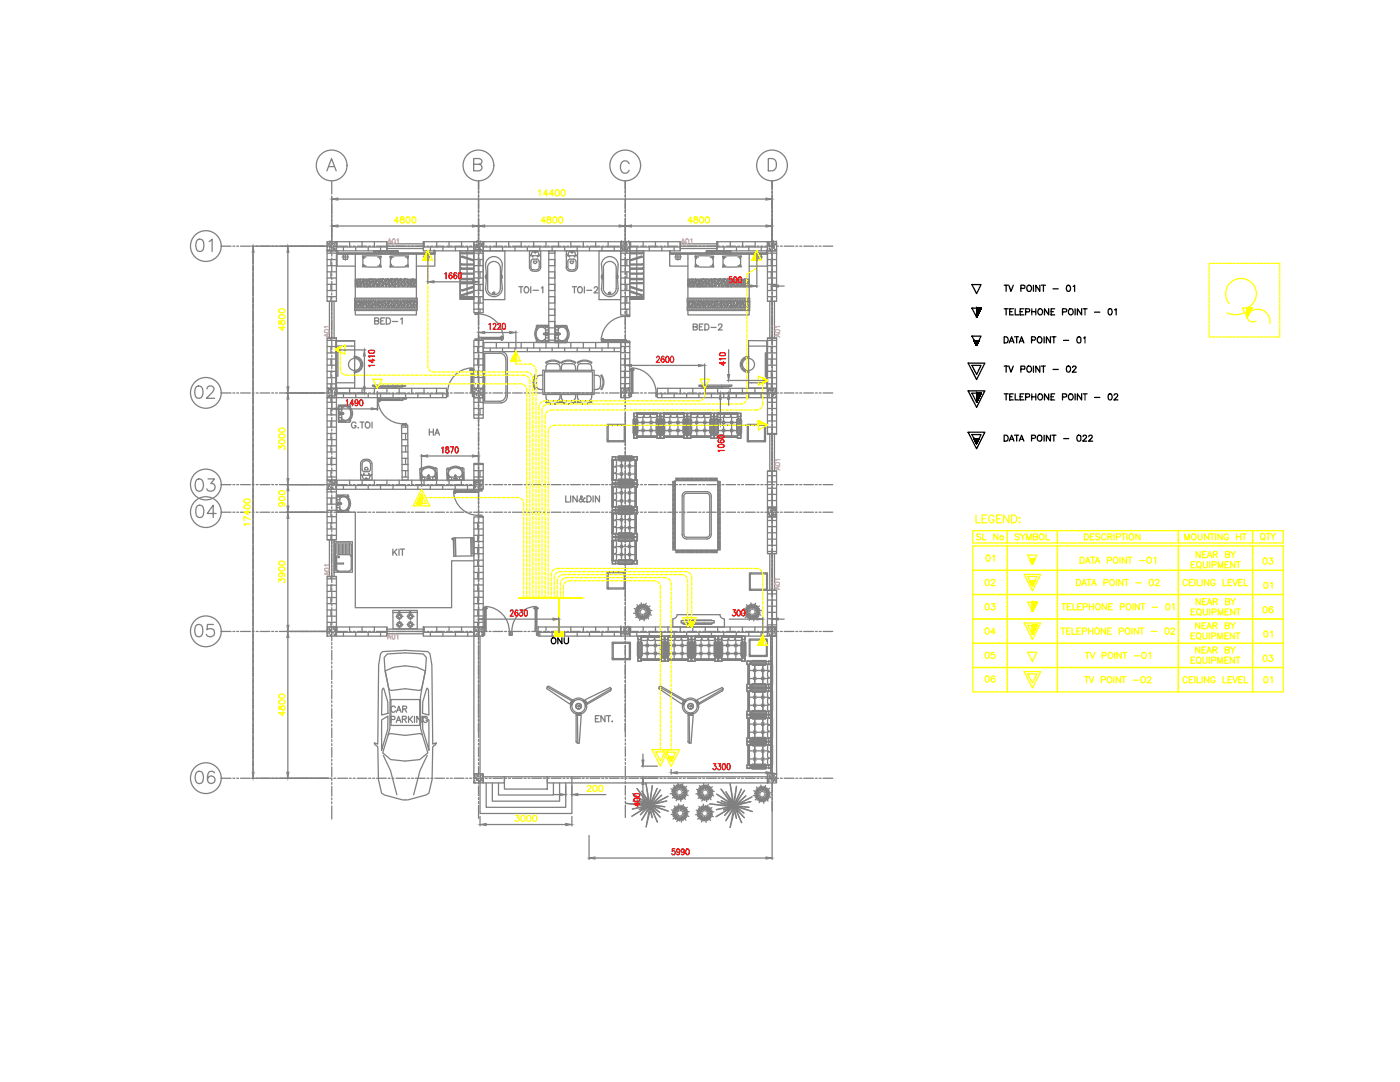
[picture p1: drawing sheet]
<svg xmlns="http://www.w3.org/2000/svg" width="279mm" height="216mm" viewBox="0 0 279 216" stroke-linecap="round" stroke-linejoin="round" font-family="sans-serif">
<defs><g id="words">
<g font-size="5.7" fill="#808080">
<text x="38.1" y="51.5">01</text>
<text x="38.1" y="80.8">02</text>
<text x="38.1" y="99.1">03</text>
<text x="38.1" y="104.4">04</text>
<text x="38.1" y="128.4">05</text>
<text x="38.1" y="157.7">06</text>
</g>
<text font-size="4.4" fill="#808080" x="84.7" y="88.2">HA</text>
<g font-size="4.4" fill="#ff0">
<text x="195.8" y="113.2">01</text>
<text x="250.8" y="109">QTY</text>
<text x="251.2" y="113.9">03</text>
<text x="195.8" y="118.2">02</text>
<text x="251.2" y="128.4">01</text>
<text x="251.2" y="133.3">03</text>
<text x="251.2" y="137.6">01</text>
</g>
<text font-size="4.4" x="109" y="129.8">ONU</text>
<g font-size="4" fill="#808080">
<text x="113.2" y="59.6">TOI-2</text>
<text x="137.6" y="67">BED-2</text>
</g>
<g font-size="4" fill="#ff0">
<text x="251.2" y="118.5">01</text>
<text x="195.8" y="122.8">03</text>
<text x="251.2" y="123.5">06</text>
<text x="195.8" y="127.7">04</text>
<text x="195.8" y="132.6">05</text>
<text x="195.8" y="137.2">06</text>
</g>
<g font-size="3.5" fill="#ff7f9f">
<text x="76.6" y="49.7">A01</text>
<text x="135.1" y="49.7">A01</text>
<text x="156.6" y="118.9" transform="rotate(-90 156.6 118.9)">A01</text>
</g>
</g></defs>
<!-- layer: VILLA BASE|villa -->
<g fill="none" stroke="#808080" stroke-width=".25">
<path d="M65.2 34.1l1-2.5 .9 2.5M65.6 33.2h1.2M66.2 36.1v2.6M66.2 39.1v11.2M67.4 39.7h85.5M94.5 32.8l1.4-.1a.55 .55 0 0 0 0-.9l-1.4-.2v2.5h1.1a.66 .66 0 0 0 .6-.7 .66 .66 0 0 0-.6-.6M95.5 36.1v2.6M95.5 38.9v.5M95.5 39.6v2.9M124.8 36.1v2.5M124.8 38.9v.4M124.8 39.6v2.8"/>
<path d="M125.6 32.7a.89 .89 0 0 0-1.1-.6 .89 .89 0 0 0-.7 .9 1.05 1.05 0 0 0 .2 1.2 1.05 1.05 0 0 0 1.2 .2l.4-.4M153.3 31.6h.8a1.32 1.32 0 0 1 .9 1.3 1.32 1.32 0 0 1-.9 1.2h-.8zM154.1 36.1v1.8M154.1 38.1v.6M154.1 38.9v10.6M44.2 49.1h1.9M46.5 49.1h.4M47.2 49.1h.4M48 49.1h2M50.2 49.1h15.4M50.5 50.5v.3M50.5 50.9h.1"/>
<path d="M50.5 50.9v.3M50.5 51.2h.1M50.5 51.3h.1M50.5 51.3v.3M50.5 51.7h.1M50.5 51.8h.1M50.5 51.9v.3M50.5 52.2h.1M50.5 52.3h.1M50.5 52.3v.2M50.5 52.6h.1M50.5 52.7v.4"/>
<path d="M50.5 53.2h.1M50.5 53.2v.3M50.5 53.6h.1M50.5 53.7v.2M50.5 53.9h.1M50.5 54h.1M50.5 54v.4M50.5 54.5h.1M50.5 54.6v.3M50.5 54.9h.1M50.5 55h.1M50.5 55v.3"/>
<path d="M50.5 55.3h.1M50.5 55.5v.2M50.5 55.9h.1M50.5 56v.2M50.5 56.3h.1M50.5 56.4v.3M50.5 56.7h.1M50.5 56.9v.3M50.5 57.2h.1M50.5 57.3h.1M50.5 57.3v.3M50.5 57.6h.1"/>
<path d="M50.5 57.7h.1M50.5 57.7v.3M50.5 58.1h.1M50.5 58.2h.1M50.5 58.3v.3M50.5 58.6h.1M50.5 58.7v.2M50.5 59h.1M50.5 59.1v.3M50.5 59.6h.1M50.5 59.6v.3M50.5 60h.1"/>
<path d="M50.5 50.3v.1M50.5 51.7v.1M50.5 54.4v.1M50.5 55.4v.1M50.5 55.8v.1M50.5 56.7v.1M50.5 58.1v.1M50.5 59.5h.1M57.4 50.3v26.9M65.3 50.1h1.8v10h-1.8zM65.3 48.2h1.8v1.9h-1.8zM65.3 49.9v.1"/>
<path d="M65.3 50.5h1.8M65.3 51.8h1.8M65.3 53h1.8M65.3 54.2h1.8M65.3 55.5h1.8M65.3 56.7h1.8M65.3 58h1.8M65.3 59.2h1.8M65.3 49.5h.1M65.3 48.5h.1M65.4 48.9h.1M65.5 50h.1"/>
<path d="M65.5 48.7h.1M65.6 48.8l.1-.1zM65.7 49.3h.1M65.7 48.3h.1M65.7 48.9h.1M65.8 48.8h.1M65.8 49.3h.1M65.8 49.8h.1M65.8 48.3h.1M65.8 49.1h.5M65.9 50h.1M65.9 49.4h.1"/>
<path d="M65.9 49h.1M66 49.1v-.1zM66 48.5h.1M66 50.1v.4M66 51.8v1.2M66 54.2v1.3M66 56.7v1.3M66 59.2v.9M66.1 48.2h.1M66.2 48.3h.1M66.2 50.7v.4M66.2 51.5v.4"/>
<path d="M66.2 52.3v1.9M66.2 54.6v.4M66.2 55.4v.4M66.2 56.1v2M66.2 58.5v.4M66.2 59.2v.5M66.3 49.4l-.2 .1zM66.3 48.8h.1M66.3 48.7h.1M66.5 49.9h.1M66.5 49.3h.1M66.5 49.4h.1z"/>
<path d="M66.6 48.7h.1M66.6 49.2h.1M66.6 49.8h.1M66.6 49.1h.4M66.8 49.8h.1M66.8 48.9h.1M66.8 48.6h.1M66.9 49.2h.1M66.9 49.8h.1M66.9 48.3l.1-.1zM67.1 48.2h10.1v1.9h-10.1zM67.1 49.1v.1"/>
<path d="M67.1 49.3h10.1M67.3 50.6v2.5h3.6M67.3 48.2v1.1M67.3 50.6h19.5M67.3 50.1h.1M67.4 49.1h1.9M67.4 50.1h-.1v.5M67.4 50.1v.4h7.2v-.4h4.8M67.4 50.1l-.1 .1M67.4 50.1l-.1 .2M67.4 50.2l-.1 .1M67.4 50.3l-.1 .1"/>
<path d="M67.4 50.4l-.1 .1M67.4 50.5l-.1 .1M67.4 45.1h26.9M67.5 50.5l-.1 .1M67.6 50.5l-.2 .1M67.6 50.5l-.1 .1M67.7 50.5l-.1 .1M67.8 50.5l-.1 .1M67.9 50.5l-.1 .1M68 50.5l-.1 .1M68.1 50.5l-.1 .1M68.2 50.5l-.1 .1"/>
<path d="M68.3 50.5l-.1 .1M68.3 51.3h1.3M68.4 50.5l-.2 .1M68.5 50.5l-.2 .1M68.5 50.8h.9v.9h-.9zM68.5 49.3v.8M68.5 50.5l-.1 .1M68.6 50.5l-.1 .1M68.7 50.5l-.1 .1M68.8 50.5l-.1 .1M68.9 50.5l-.2 .1M68.9 50.5l-.1 .1"/>
<path d="M68.9 50.6v1.3M69 50.5l-.1 .1M69.1 50.5l-.1 .1M69.2 50.5l-.2 .1M69.3 50.5l-.2 .1M69.3 50.5l-.1 .1M69.4 50.5l-.1 .1M69.5 50.5l-.1 .1M69.6 50.5l-.1 .1M69.7 50.5l-.1 .1M69.7 49.1h.4M69.8 48.2v1.1"/>
<path d="M69.8 50.5l-.2 .1M69.9 50.5l-.2 .1M69.9 50.5l-.1 .1M70 50.5l-.1 .1M70.1 50.5l-.2 .1M70.1 50.5l-.1 .1M70.2 50.5l-.1 .1M70.3 50.5l-.1 .1M70.4 50.5l-.1 .1M70.5 49.1h.4M70.5 50.5l-.1 .1M70.6 50.5l-.2 .1"/>
<path d="M70.7 50.5l-.2 .1M70.8 59.5h12.4v2.4h-12.4zM70.8 50.5l-.2 .1M70.8 59.7h12.4M70.8 59.9h.1M70.9 50.5l-.2 .1M70.9 55.7h12.2v1.5h-12.2zM71 56.7h.1M71 56h.1M71 50.5l-.2 .1M71 55.9h.1M71 56.9h.1"/>
<path d="M71 49.3v.8M71 50.5l-.1 .1v8.9M71.1 56.4h.1M71.1 57h.1M71.1 50.5l-.1 .1M71.2 59.9h.2M71.2 55.9h.1M71.2 56.1h.1M71.2 56.7h.1M71.2 50.5l-.1 .1M71.2 56.3h.1M71.2 57h.1"/>
<path d="M71.3 56.6h.1M71.3 56.8h.1M71.3 49.1h1.9M71.3 50.5l-.1 .1M71.3 56.9h.1M71.3 56h.1M71.4 57.2h.1M71.4 56.7h.1M71.4 50.5l-.2 .1M71.5 56.4h.1M71.5 50.5l-.2 .1M71.5 50.6l.1-.1-.1 .1"/>
<path d="M71.5 56.6h.1M71.5 55.8h.1M71.5 50.5l-.1 .1M71.6 56.3h.1M71.6 57h.1M71.6 59.9h.2M71.6 57.2h.1M71.6 56.4h.1M71.7 57.2h.1M71.7 56.1h.1M71.7 57.1h.1M71.8 50.5l-.2 .1"/>
<path d="M71.8 56h.1M71.8 55.9h.1M71.8 56.1h.1M71.8 56.6h.1M71.8 56.9h.1M71.8 50.5l-.1 .1M71.9 56.4h.1M71.9 56.9h.1M71.9 56.6h.1M71.9 56.7h.1M71.9 55.9h.1M71.9 50.5l-.1 .1"/>
<path d="M72 57h.1M72 57.2h.1M72 50.5l-.1 .1M72.1 56.3h.1M72.1 57h.1M72.1 59.9h.2M72.1 50.5l-.1 .1M72.1 56.7h.1M72.2 56.6h.1M72.2 57.1h.1M72.2 56.4h.1M72.2 50.5l-.1 .1"/>
<path d="M72.2 57h.1M72.2 56.3h.1M72.3 48.2v1.1M72.3 50.5l-.2 .1M72.3 56h.1M72.3 56.6h.1M72.3 56.4h.1M72.3 50.5l-.1 .1M72.4 51.1l.6 .2M72.4 55.8h.1M72.4 50.5l-.1 .1M72.5 56.1h.1"/>
<path d="M72.5 56.7h.1M72.5 55.9h.1M72.5 56.4h.1M72.5 56.5h.1M72.5 56.9h.1M72.5 59.9h.2M72.6 56.8h.1M72.6 56.3h.1M72.6 57.1h.1M72.6 56.1h.1M72.6 50.5l-.2 .1M72.6 52.8l-.2 .4"/>
<path d="M72.6 57h.1M72.6 50.5l-.1 .1M72.7 51.5l-.3-.4 .2 .5M72.7 52.9l-.3 .3 .6-.2M72.7 50.5l-.1 .1M72.8 55.9h.1M72.8 56.6h.1M72.8 57.2h.1M72.8 56.9h.1M72.8 56.1h.1M72.8 56.8h.1M72.8 50.5l-.1 .1"/>
<path d="M72.9 56.8h.1M72.9 56.1h.1M72.9 50.5l-.1 .1M73 50.5l-.1 .1M73 59.9h.2M73 56.3h.1M73 56.9h.1M73 56.6h.1M73.1 55.9h.1M73.1 57.2h.1M73.1 56.4h.1M73.1 50.5l-.2 .1"/>
<path d="M73.1 56.1h.1M73.1 56.2h.1M73.2 56.6h.1M73.2 50.5l-.2 .1M73.2 56.8h.1M73.2 56.9h.1M73.2 55.9h.1M73.2 56.4h.1M73.2 50.5l-.1 .1M73.3 57.2h.1M73.3 56.3h.1M73.3 50.5l-.1 .1"/>
<path d="M73.4 56.7h.1M73.4 56h.1M73.4 50.5l-.1 .1M73.4 57.1h.1M73.4 56.6h.1M73.4 55.9h.1M73.4 59.9h.3M73.5 56.3h.1M73.5 56.9h.1M73.5 57.1h.1M73.5 56.1h.1M73.5 49.3v.8"/>
<path d="M73.5 50.5l-.2 .1M73.5 50.5l-.1 .1M73.6 49.1h.4M73.6 50.5l-.1 .1M73.7 55.9h.1M73.7 56.6h.1M73.7 56.9h.1M73.7 57h.1M73.7 56.3h.1M73.7 50.5l-.1 .1M73.7 56h.1M73.7 57.2h.1"/>
<path d="M73.8 56.4h.1M73.8 56.6h.1M73.8 50.5l-.1 .1M73.8 56.7h.1M73.9 57h.1M73.9 57.2h.1M73.9 50.5l-.2 .1M73.9 59.9h.2M73.9 56.6h.1M74 56.2h.1M74 56.9h.1M74 56.6h.1"/>
<path d="M74 50.5l-.2 .1M74 56.5h.1M74 55.8h.1M74 57.2h.1M74 56.4h.1M74 50.5l-.1 .1M74.1 50.5l-.1 .1M74.2 55.9h.1M74.2 56.5h.1M74.2 56.4h.1M74.2 57.2h.1M74.2 50.5l-.1 .1"/>
<path d="M74.3 56.8h.1M74.3 56.1h.1M74.3 50.5l-.1 .1M74.3 55.8h.1M74.3 59.9h.3M74.4 56.1h.1M74.4 57.1h.1M74.4 49.1h.4M74.4 50.5l-.1 .1M74.4 56.3h.1M74.4 56.4h.1M74.4 56.2h.1"/>
<path d="M74.4 56.9h.1M74.5 56.8h.1M74.5 57h.1M74.5 57.1h.1M74.5 50.5l-.1 .1M74.6 56.8h.1M74.6 57.1h.1M74.6 56.3h.1M74.6 55.9h.1M74.6 56.5h.1M74.7 57.2h.1M74.7 57h.1"/>
<path d="M74.7 56.2h.1M74.7 50.1h-.1M74.7 50.6h.1M74.7 48.2v1.1M74.7 50.2l-.1 .1M74.7 50.3l-.1 .1M74.7 50.4l-.2 .2M74.7 50.5l-.2 .1M74.8 50.1l-.2 .1 .2-.1M74.8 59.9h.2M74.8 56.6h.1M74.9 56.2h.1"/>
<path d="M74.9 56.9h.1M74.9 56.6h.1M74.9 55.9h.1M74.9 50.1l-.1 .1M74.9 50.5v.1M75 55.9h.1M75 56.1h.1M75 56.2h.1M75 50.1l-.1 .1M75.1 56.6h.1M75.1 56.4h.1M75.1 56.8h.1"/>
<path d="M75.1 56.9h.1M75.1 55.9h.1M75.1 56.5h.1M75.1 56.3h.1M75.1 50.1l-.1 .1M75.1 50.5v.1M75.1 57.2h.1M75.1 49.1h2M75.2 50.1l-.1 .1M75.2 56.9h.1M75.2 56.1h.1M75.3 57.1h.1"/>
<path d="M75.3 56.1h.1M75.3 56.8h.1M75.3 56h.1M75.3 50.5v.1M75.3 59.9h.2M75.3 57h.1M75.3 50.1l-.1 .1M75.4 56.2h.1M75.4 56.8h.1M75.4 51.4l.6-.2-.3 .3M75.4 50.1l-.1 .1M75.4 53.1l.6 .2"/>
<path d="M75.5 56.8h.1M75.5 55.9h.1M75.5 57.2h.1M75.5 56.4h.1M75.6 55.9h.1M75.6 56h.1M75.6 56.5h.1M75.6 57.2h.1M75.6 56.4h.1M75.7 56.5h.1M75.7 56.7h.1M75.7 57h.1"/>
<path d="M75.7 56.6h.1M75.7 59.9h.2M75.8 57.2h.1M75.8 56.5h.1M75.8 51.7l.2-.6v2.1l-1.8 .1-1.8-.1M75.8 52.7l.2 .6-.3-.4M75.8 56.2h.1M75.8 56.8h.1M75.8 56.7h.1M75.8 55.9h.1M75.9 56.6h.1M75.9 55.9h.1"/>
<path d="M75.9 56.3h.1M76 51.2l-1.8-.2-1.8 .1-.1 2.1M76 55.9h.1M76.1 56.5h.1M76.1 57.2h.1M76.1 57h.1M76.1 56.2h.1M76.2 57h.1M76.2 56.1h.1M76.2 59.9h.2M76.2 55.8h.1M76.2 56h.1"/>
<path d="M76.3 56.1h.1M76.3 56.3h.1M76.3 56.2h.1M76.3 56.8h.1M76.3 56.4h.1M76.4 56.8h.1M76.4 57h.1M76.4 57.1h.1M76.4 55.8h.1M76.5 56.8h.1M76.5 56.5h.1M76.5 55.8h.1"/>
<path d="M76.5 57.2h.1M76.5 56.4h.1M76.5 55.9h.1M76.5 57.1h.1M76.6 56.6h.1M76.6 59.9h.3M76.8 56.1h.1M76.8 56.8h.1M76.8 56h.1M76.8 56.3h.1M76.9 55.9h.1M76.9 56.1h.1"/>
<path d="M76.9 56.3h.1M76.9 56.2h.1M77 56.5h.1M77 56.7h.1M77 56.9h.1M77 55.8h.1M77 56.4h.1M77 57.1h.1M77 57.2h.1M77 56.3h.1M77.1 57h.1M77.1 56.1h.1"/>
<path d="M77.1 59.9h.2M77.1 56.2h.1M77.2 49.1h7.6M77.2 49.6h7.3M77.2 48.7h7.3M77.3 56.1h.1M77.3 56.8h.1M77.3 55.8h.1M77.3 56.6h.1M77.3 55.9h.1M77.5 55.8h.1M77.5 56.4h.1"/>
<path d="M77.5 57.1h.1M77.5 55.9h.1M77.5 56h.1M77.5 56.5h.1M77.6 56.3h.1M77.6 56.5h.1M77.6 59.9h.2M77.6 56.7h.1M77.6 57h.1M77.7 57.2h.1M77.7 56.9h.1M77.7 56.1h.1"/>
<path d="M77.7 56.7h.1M77.7 56.8h.1M77.7 56h.1M77.8 57.2h.1M77.8 56.3h.1M77.9 51.2l.2 .5M77.9 55.8h.1M77.9 56.4h.1M78 57.1h.1M78 57h.1M78 56.1h.1M78 57.2h.1"/>
<path d="M78 56.4h.1M78 56h.1M78 59.9h.2M78.1 52.7l-.2 .6 .2-.4M78.1 55.8h.1M78.1 56.1h.1M78.2 56.3h.1M78.2 56.4h.1M78.2 56.1h.1M78.2 56.7h.1M78.2 56.8h.1M78.2 55.8h.1"/>
<path d="M78.3 57h.1M78.3 57.1h.1M78.3 56.7h.1M78.3 55.9h.1M78.4 56.6h.1M78.4 55.8h.1M78.4 56.4h.1M78.4 57.1h.1M78.4 56.5h.1M78.5 51.4l-.6-.2 .2 .3M78.5 59.9h.2M78.5 53.1l-.6 .2"/>
<path d="M78.6 57h.1M78.6 56.2h.1M78.7 56.1h.1M78.7 56.7h.1M78.7 57.2h.1M78.7 56.3h.1M78.7 56.2h.1M78.8 55.9h.1M78.8 56.1h.1M78.8 56.2h.1M78.9 56.5h.1M78.9 56.7h.1"/>
<path d="M78.9 55.8h.1M78.9 56.4h.1M78.9 57h.1M78.9 57.2h.1M78.9 56.9h.1M78.9 56h.1M78.9 59.9h.3M79 57.2h.1M79 57.1h.1M79 56.4h.1M79.1 56.1h.1M79.1 56.7h.1"/>
<path d="M79.1 55.8h.1M79.2 56.8h.1M79.2 56h.1M79.3 50.6h7.5M79.3 50.2h-4.6v.4M79.3 50.5h-4.6l-.1 .1M79.3 55.7h.1M79.3 56.4h.1M79.3 56.5h.1M79.4 55.9h.1M79.4 57h.1M79.4 56.5h.1"/>
<path d="M79.4 59.9h.2M79.4 56h.1M79.5 56.3h.1M79.5 56.5h.1M79.5 56.6h.1M79.5 57h.1M79.5 57.2h.1M79.5 56.2h.1M79.6 57.2h.1M79.6 56.1h.1M79.6 56.7h.1M79.6 56.3h.1"/>
<path d="M79.8 56.4h.1M79.8 57h.1M79.8 56h.1M79.8 56.6h.1M79.8 55.8h.1M79.8 59.9h.3M80 55.8h.1M80 56.7h.1M80.1 56.1h.1M80.1 56.7h.1M80.1 56.3h.1M80.1 56.4h.1"/>
<path d="M80.1 56.8h.1M80.2 57h.1M80.2 57.1h.1M80.2 56.7h.1M80.2 56h.1M80.2 56.5h.1M80.3 56.4h.1M80.3 57h.1M80.3 59.9h.2M80.4 56.4h.1M80.4 57.1h.1M80.5 57.2h.1"/>
<path d="M80.5 56.2h.1M80.5 56h.1M80.5 56.7h.1M80.6 55.9h.1M80.7 56.1h.1M80.7 56.2h.1M80.7 57h.1M80.7 56h.1M80.7 56.5h.1M80.7 56.7h.1M80.7 55.9h.1M80.8 56.7h.1"/>
<path d="M80.8 56.8h.1M80.8 56.3h.1M80.8 57h.1M80.8 56.5h.1M80.8 55.8h.1M80.8 59.9h.2M80.8 57.2h.1M80.9 56.7h.1M80.9 55.7h.1M81 56h.1M81 56.7h.1M81 57h.1"/>
<path d="M81 56.2h.1M81.2 56.5h.1M81.2 56.4h.1M81.2 59.9h.2M81.2 51.5l.3-.4-.2 .5M81.2 52.9l.3 .3-.6-.2M81.2 56.3h.1M81.2 57h.1M81.3 55.8h.1M81.3 55.9h.1M81.3 57.2h.1M81.3 56.4h.1"/>
<path d="M81.3 52.8l.2 .4M81.4 56.3h.1M81.4 56.5h.1M81.4 57.2h.1M81.4 56.2h.1M81.4 56.6h.1M81.4 56.4h.1M81.4 57h.1M81.4 57.1h.1M81.5 51.1l-1.8-.1-1.9 .2v2M81.5 56h.1M81.5 56.6h.1"/>
<path d="M81.5 51.1l-.6 .2M81.5 51.1v2.1M81.5 53.2l-1.8 .1-1.8-.1M81.6 57h.1M81.6 56h.1M81.6 55.9h.1M81.6 56.7h.1M81.7 59.9h.2M81.7 56.3h.1M81.7 57h.1M81.8 56.7h.1M82 56.1h.1"/>
<path d="M82 56.3h.1M82 56h.1M82 56.6h.1M82 57.2h.1M82 57h.1M82 56.2h.1M82 56.4h.1M82 56.7h.1M82 56.9h.1M82 50.5l-.1 .1M82.1 57h.1M82.1 50.5l-.1 .1"/>
<path d="M82.1 59.9h.2M82.2 56.3h.1M82.2 57h.1M82.2 50.5l-.1 .1M82.3 57.2h.1M82.3 56.2h.1M82.3 56.5h.1M82.3 55.8h.1M82.3 56.1h.1M82.3 50.5l-.1 .1M82.4 50.5l-.1 .1M82.4 56h.1"/>
<path d="M82.4 56.6h.1M82.4 57.2h.1M82.4 50.6l.2-.1-.1 .1M82.5 57h.1M82.5 50.5l-.2 .1M82.5 56.9h.1M82.5 55.9h.1M82.6 55.9h.1M82.6 56.8h.1M82.6 56.1h.1M82.6 56h.1M82.6 59.9h.2"/>
<path d="M82.6 56.5h.1M82.6 56.3h.1M82.6 56.7h.1M82.7 56.7h.1M82.7 56.8h.1M82.7 56.9h.1M82.7 50.5l-.1 .1M82.7 57.2h.1M82.8 50.5l-.2 .1M82.8 57.1h.1M82.8 56.4h.1M82.8 50.5l-.1 .1"/>
<path d="M82.9 56h.1M82.9 56.6h.1M82.9 57.2h.1M82.9 56.4h.1M82.9 50.5l-.1 .1M83 56.4h.1M83 50.5l-.1 .1M83.1 59.9h.1M83.1 56.3h.1M83.1 50.5l-.1 .1M83.2 50.5l-.1 .1M83.3 50.5l-.2 .1v8.9"/>
<path d="M83.4 50.5l-.2 .1M83.5 50.5l-.2 .1M83.6 50.5l-.2 .1M83.7 50.5l-.2 .1M83.7 50.5l-.1 .1M83.8 50.5l-.1 .1M83.9 50.5l-.1 .1M84 50.5l-.1 .1M84.1 50.5l-.2 .1M84.2 50.5l-.2 .1M84.2 50.5l-.1 .1M84.3 50.5l-.1 .1 .2-.1"/>
<path d="M84.5 50.5l-.2 .1M84.5 51.3h1.2M84.5 48.2h10.1v1.9h-10.1zM84.5 49.3h10.1M84.5 48.2v1.9M84.5 50.5l-.1 .1M84.6 50.5l-.1 .1M84.7 50.8h.9v.9h-.9zM84.7 48.2v1.1M84.7 50.5l-.1 .1M84.8 50.5l-.1 .1M84.9 50.5l-.1 .1"/>
<path d="M85 50.5l-.2 .1M85 50.5l-.1 .1M85.1 50.5l-.1 .1M85.2 49.1h.4M85.2 50.5l-.1 .1v1.3M85.3 50.5l-.1 .1M85.4 50.5l-.1 .1M85.5 50.5l-.1 .1M85.6 50.5l-.1 .1M85.7 50.5l-.1 .1M85.8 50.5l-.2 .1M85.9 50.5l-.2 .1"/>
<path d="M85.9 49.3v.8M85.9 50.5l-.1 .1M86 49.1h.4M86 50.5l-.1 .1M86.1 50.5l-.1 .1M86.2 50.5l-.1 .1M86.3 50.5l-.1 .1M86.4 50.5l-.1 .1M86.5 50.5l-.1 .1M86.6 50.5l-.2 .1M86.7 50.1h.1M86.7 50.1v.4h-7.3"/>
<path d="M86.8 50.6v2.5h-3.7M86.8 49.1h1.9M86.8 50.1l-.1 .1 .1-.1M86.8 50.2l-.1 .1M86.8 50.3l-.1 .1M86.8 50.4l-.3 .2M86.8 50.5l-.2 .1M86.8 50.6h-.1M86.8 50.1v.5M87.2 48.2v1.1M88.4 49.3v.8M89.1 49.1h.4"/>
<path d="M89.6 48.2v1.1M89.9 49.1h.4M90.6 49.1h2M90.9 49.3v.8M91.8 59.6l2.8 .1zM91.9 50.1l-.1 9.5M92.1 53.5h2.4v.2h-2.4zM92.1 54.5h2.4v.2h-2.4zM92.1 52.7h2.4v.2h-2.4zM92.1 55.6h2.4v.2h-2.4zM92.1 56.4h2.4v.2h-2.4zM92.1 59.2h2.4v.3h-2.4z"/>
<path d="M92.1 50.4h2.4v.2h-2.4zM92.1 57.9l2.3-.8 .1 .3-2.3 .7zM92.1 58.8l2.3-.7 .1 .2-2.3 .7zM92.1 48.2v1.1M92.2 51.1l2.3 .7-.1 .2-2.3-.7zM93 49.1h.3M93.2 50.1v9.5M93.3 49.3v.8M93.7 49.1h.4M94.5 49.1h1.9M94.6 50.1h-2.7v9.5h2.7M94.6 50.1h1.8v12.3h-1.8z"/>
<path d="M94.6 48.2h1.8v1.9h-1.8zM94.6 50.5h1.8M94.6 51.8h1.8M94.6 53h1.8M94.6 54.2h1.8M94.6 55.5h1.8M94.6 56.7h1.8M94.6 58h1.8M94.6 59.2h1.8M94.6 50.1v9.5M94.7 49h.1M94.8 48.9h.1"/>
<path d="M94.8 50h.1M94.9 50.1h.1M94.9 49.3l.1-.1zM95 49.8h.1M95 49.5h.1M95 50h.1M95.1 48.4h.1M95.1 49h.1M95.1 48.3h.1M95.1 49.2h.1M95.3 49h.1M95.3 48.8l.1-.1z"/>
<path d="M95.3 49.4h.1M95.3 50h.1M95.3 48.2h.1M95.4 48.2h.1M95.5 42.8v.5M95.5 43.5v6.8M95.5 50.5v.6M95.5 51.3v2.9M95.5 54.4v.5M95.5 55.2v2.8M95.5 58.3v.5M95.5 59v2.9"/>
<path d="M95.6 49.3v.1zM95.7 49.4h.1M95.7 48.7h.1M95.7 48.8h.1M95.7 49.8h.1M95.8 49.9h.1M95.8 49.8h.1M95.8 50.1v.4M95.8 51.8v1.2M95.8 54.2v1.3M95.8 56.7v1.3M95.8 59.2v1.3"/>
<path d="M95.8 48.8h.1M95.8 49.3h.1M95.8 49.9l.2-.1-.1 .2zM95.9 48.3h.1M95.9 49.9h.1M95.9 48.4h.1M96.1 49.1h.1M96.1 48.8h.1M96.1 49h.1M96.1 50h.1M96.2 48.8l.2-.1zM96.3 49.3h.1"/>
<path d="M96.4 50.1h4.4v9.7h-4.4zM96.4 48.2h27.5v1.9h-27.5zM96.6 48.2v1.1M96.7 45.1h26.9M96.9 49.1h.3M97 54.9l.1 .2-.1 .4M97.1 54.8l-.2-1.9a1.67 1.67 0 0 1 1.7-1.7 1.67 1.67 0 0 1 1.6 1.7l-.1 1.9M97.3 53.5a1.29 1.29 0 0 1 1.3-1.3 1.29 1.29 0 0 1 1.3 1.3M97.3 53.5v4M97.6 49.1h.4M97.8 49.3v.8M98.4 49.1h1.9"/>
<path d="M99.1 48.2v1.1M99.9 53.5v4a1.29 1.29 0 0 1-1.3 1.3 1.29 1.29 0 0 1-1.3-1.3M100.1 54.8l.1 .4-.1 .4M100.1 55.6l.1 1.9a1.67 1.67 0 0 1-1.6 1.7 1.67 1.67 0 0 1-1.7-1.7l.2-1.9 .1-.4-.1-.4-.2 .4 .1 .4M100.1 54.8l-.2 .4 .2 .4M100.2 54.9l-.2 .4 .2 .2M100.3 49.3v.8M100.7 49.1h.4M101.5 49.1h.4M101.5 48.2v1.1M102.3 49.1h1.9M102.8 49.3v.8"/>
<path d="M103.5 57.2h.9M104 57.2v1.2M104 48.2v1.1M104.6 49.1h.4M104.8 57.3a.58 .58 0 0 1 .8 .5 .58 .58 0 0 1-.8 .6l-.2-.4zM105.2 49.3v.8M105.4 49.1h.3M105.7 50.2v.6l.1 .2-.1 .2v2.1l.2 .5 .2 .2M105.8 51l.1-.1a.83 .83 0 0 1 .6-.8 .83 .83 0 0 1 1 .4l.1 .4 .1 .1M105.8 50l-.1 .2M105.8 50.1h2M105.8 51h2"/>
<path d="M105.9 57.2v1.2M105.9 53.2l.2 .5 .3 .1M106 52.2v1.1M106.1 54l.7 .2 .7-.2M106.1 49.1h2M106.2 51.2h.1M106.3 51.2h.1M106.3 51.2v.1M106.4 53.8h.8M106.4 57.9h1M106.5 48.2v1.1M106.5 50.3h.6"/>
<path d="M106.8 50.1v.4M107.1 52.3a.32 .32 0 0 1-.3 .3 .32 .32 0 0 1-.3-.3v-.2h.6v.2M107.1 51.7l.4 .2 .1 .2M107.1 51.7l-.9 .1-.2 .3M107.2 51.2h.2M107.3 51.2h.1M107.3 51.2v.1M107.6 52.2v1.1M107.6 53.2l-.2 .5-.2 .1M107.7 49.3v.8M107.8 50l.1 .2M107.9 50.2v.6l-.1 .2 .1 .2v2.1l-.2 .5-.2 .2"/>
<path d="M108 57.5l.3-.3v1.2M108.5 49.1h.3M109 48.2v1.1M109.3 49.1h.3M109.5 50.1h1.2v18.2h-1.2zM109.5 50.5h1.2M109.5 51.8h1.2M109.5 53h1.2M109.5 54.2h1.2M109.5 55.5h1.2M109.5 56.7h1.2M109.5 58h1.2"/>
<path d="M109.5 59.2h1.2M110 49.1h2M110.2 49.3v.8M110.7 50.1v.4M110.7 51.8v1.2M110.7 54.2v1.3M110.7 56.7v1.3M110.7 59.2v1.3M111.5 48.2v1.1M112.4 49.1h.3M112.7 49.3v.8M113 50.2v.6l.1 .2"/>
<path d="M113.1 49.1h.4M113.1 51h-.1v2.3l.2 .5 .2 .2M113.1 50l-.1 .2M113.2 50.1h1.9M113.2 51h1.9M113.3 53.2l.2 .5 .2 .1M113.3 52.2v1.1M113.4 50.8a.75 .75 0 0 1 .7-.7 .75 .75 0 0 1 .8 .7l.2 .2M113.4 50.8l-.2 .2M113.4 54l.7 .2 .7-.2M113.6 51.2h.1M113.6 51.2v.1"/>
<path d="M113.7 53.8h.8M113.8 51.7l-.4 .2-.1 .2M113.8 51.7l.9 .1 .2 .3M113.8 52.3a.32 .32 0 0 0 .3 .3 .32 .32 0 0 0 .3-.3M113.8 52.3v-.2h.7v.2M113.9 49.1h1.9M113.9 50.3h.5M113.9 48.2v1.1M114.2 50.1v.4M114.6 51.2h.1M114.7 51.2h.1M114.7 51.2v.1"/>
<path d="M115 52.2v1.1M115 53.2l-.2 .5-.3 .1M115.1 51l.2 .2-.1 2.1-.2 .5-.2 .2M115.1 50l.1 .2M115.2 49.3v.8M115.3 50.2l-.1 .6-.1 .2M116.2 49.1h.4M116.4 48.2v1.1M117 49.1h.4M117.6 49.3v.8M117.8 49.1h1.9M118.9 48.2v1.1"/>
<path d="M119.5 50.1h4.4v9.7h-4.4zM120 52.9a1.67 1.67 0 0 1 1.7-1.7 1.67 1.67 0 0 1 1.7 1.7l-.2 1.9M120.1 52.9l.1 1.9M120.1 49.1h.4M120.1 54.9l.1 .4-.1 .2M120.1 49.3v.8M120.2 54.8l.2 .4-.2 .4-.2-.4zM120.4 53.5a1.29 1.29 0 0 1 1.3-1.3 1.29 1.29 0 0 1 1.3 1.3M120.4 53.5v4M120.9 49.1h.3M121.4 48.2v1.1M121.6 49.1h2"/>
<path d="M122.6 49.3v.8M123 53.5v4a1.29 1.29 0 0 1-1.3 1.3 1.29 1.29 0 0 1-1.3-1.3M123.2 54.8l.2 .4-.2 .4-.2-.4zM123.2 55.6l.2 1.9a1.67 1.67 0 0 1-1.7 1.7 1.67 1.67 0 0 1-1.7-1.7M123.3 54.9l-.1 .4 .1 .2M123.9 50.1h1.8v12.8h-1.8zM123.9 48.2h1.8v1.9h-1.8zM123.9 48.2v1.1h-27.5M123.9 48.3v.1M123.9 50.5h1.8M123.9 51.8h1.8M123.9 53h1.8"/>
<path d="M123.9 54.2h1.8M123.9 55.5h1.8M123.9 56.7h1.8M123.9 58h1.8M123.9 59.2h1.8M124 49.1h.4M124 48.6h.1M124 49.6h.1M124 48.2h.1M124.1 49.5h.1M124.1 49h.1M124.1 49.5l-.1 .1z"/>
<path d="M124.2 49.8l.2-.1zM124.3 49.6h.1M124.3 48.6h.1M124.3 49.1h.1M124.5 48.4h.1M124.5 48.9h.1M124.5 49.4h.1M124.6 49.7h.1M124.6 49.9l.2-.1v.1zM124.6 48.7h.1M124.6 48.7l.2-.1zM124.7 49.5h.1"/>
<path d="M124.8 49.1h.3M124.8 42.8v.4M124.8 43.5v6.7M124.8 50.5v.5M124.8 51.3v2.8M124.8 54.4v.4M124.8 55.2v2.8M124.8 58.3v.4M124.8 59v2.8M124.8 48.6h.1M124.8 49.6h.1M124.9 48.3h.1"/>
<path d="M124.9 48.5l.1-.1zM125 50h.1M125.1 50h.1M125.1 48.4h.1M125.1 49h.1M125.1 49.5h.1M125.1 48.9h.1M125.1 50.1v.4M125.1 51.8v1.2M125.1 54.2v1.3M125.1 56.7v1.3M125.1 59.2v1.3"/>
<path d="M125.1 49.7l.1-.1zM125.3 49.9h.1M125.3 49.4h.1M125.5 48.2h.1M125.5 49.5h.1M125.5 49.1h2M125.6 48.6h.1M125.6 49.2h.1l-.1 .1zM125.6 49.3h.1M125.6 49.9h.1M125.6 48.7h.1M125.7 49.6h.1"/>
<path d="M125.7 50.1h2.7v9.5h-2.7M125.7 59.6l2.8 .1zM125.7 48.2h10.1v1.9h-10.1zM125.7 49.3h10.1M125.7 50.1v9.5M125.8 53.5h2.4v.2h-2.4zM125.8 54.5h2.4v.2h-2.4zM125.8 52.7h2.4v.2h-2.4zM125.8 55.6h2.4v.2h-2.4zM125.8 56.4h2.4v.2h-2.4zM125.8 59.2h2.4v.3h-2.4zM125.8 50.4h2.4v.2h-2.4z"/>
<path d="M125.8 51.8l2.3-.7v.2l-2.3 .7zM125.8 57.1l2.3 .8v.2l-2.3-.7zM125.8 58.1l2.3 .7v.2l-2.3-.7zM125.9 48.2v1.1M126 45.1h26.9M127.1 49.3v10.3M127.8 49.1h.4M128.4 48.2v1.1M128.4 50.1l.1 9.5M128.6 49.1h.4M129.4 49.1h1.9M129.6 49.3v.8"/>
<path d="M130.8 48.2v1.1M131.7 49.1h.4M132.1 49.3v.8M132.5 49.1h.4M133.3 49.1h1.9M133.3 48.2v1.1M133.6 50.6v2.5h3.7M133.6 50.6h19.6M133.7 50.1h-.1M133.8 50.1h-.2v.5M133.8 50.1l-.2 .1M133.8 50.1l-.2 .2"/>
<path d="M133.8 50.2l-.2 .1M133.8 50.3l-.2 .1M133.8 50.4l-.2 .1M133.8 50.5l-.2 .1M133.8 50.1v.4M133.9 50.5l-.2 .1M133.9 50.5l-.1 .1M134.7 51.3h1.3M134.9 50.8h.9v.9h-.9zM135.3 50.6v1.3M135.8 49.1h7.3M135.8 49.6h7.3"/>
<path d="M135.8 48.7h7.3M137.2 59.5h12.4v2.4h-12.4zM137.2 59.7h12.4M137.2 59.9h.1M137.3 55.7h12.2v1.5h-12.2zM137.3 50.6v8.9M137.3 56.7h.1M137.3 56h.1M137.4 55.9h.1M137.4 56.9h.1M137.4 56.7h.1M137.5 56.4h.1"/>
<path d="M137.5 57h.1M137.5 59.9h.3M137.6 55.9h.1M137.6 56.1h.1M137.6 56.3h.1M137.6 56.7h.1M137.6 57h.1M137.7 56.6h.1M137.7 56.8h.1M137.7 56.9h.1M137.7 56h.1M137.8 57.2h.1"/>
<path d="M137.8 56.7h.1M137.8 56.4h.1M137.9 56.4h.1M137.9 56.6h.1M137.9 55.8h.1M138 56.3h.1M138 57h.1M138 57.2h.1M138 56.4h.1M138 59.9h.2M138 56.1h.1M138.1 57.1h.1"/>
<path d="M138.2 55.9h.1M138.2 56.1h.1M138.2 56h.1M138.2 56.6h.1M138.2 56.9h.1M138.3 56.4h.1M138.3 56.9h.1M138.3 56.6h.1M138.3 56.7h.1M138.3 55.9h.1M138.3 57h.1M138.4 57.2h.1"/>
<path d="M138.4 57h.1M138.4 59.9h.3M138.5 56.3h.1M138.5 56.7h.1M138.6 56.6h.1M138.6 57.1h.1M138.6 56.4h.1M138.6 57h.1M138.6 56.3h.1M138.7 56h.1M138.7 56.6h.1M138.7 51.1v2.1"/>
<path d="M138.7 56.4h.1M138.8 55.8h.1M138.9 56.1h.1M138.9 56.7h.1M138.9 55.9h.1M138.9 56.4h.1M138.9 56.5h.1M138.9 59.9h.2M138.9 56.8h.1M138.9 56.3h.1M138.9 56.9h.1M138.9 57.1h.1"/>
<path d="M139 57h.1M139 57.1h.1M139 52.8l-.2 .4M139 56.1h.1M139.1 51.5l-.3-.4 .2 .5M139.1 52.9l-.3 .3 .6-.2M139.1 55.9h.1M139.1 56.6h.1M139.1 56.9h.1M139.1 56.1h.1M139.2 57.2h.1M139.2 56.9h.1"/>
<path d="M139.2 55.9h.1M139.2 56.8h.1M139.2 56.1h.1M139.4 59.9h.2M139.4 56.3h.1M139.4 56.9h.1M139.4 56.6h.1M139.4 57.2h.1M139.4 56.4h.1M139.5 55.9h.1M139.5 56.1h.1M139.5 56.2h.1"/>
<path d="M139.6 56.6h.1M139.6 56.8h.1M139.6 56.9h.1M139.6 55.9h.1M139.6 56.4h.1M139.7 57.2h.1M139.7 56.3h.1M139.8 56.7h.1M139.8 56h.1M139.8 57.1h.1M139.8 56.6h.1M139.8 55.9h.1"/>
<path d="M139.8 59.9h.2M139.9 56.3h.1M139.9 56.9h.1M139.9 57.1h.1M139.9 56.1h.1M140.1 55.9h.1M140.1 56.6h.1M140.1 56.9h.1M140.1 57h.1M140.1 56.3h.1M140.1 56h.1M140.1 57.2h.1"/>
<path d="M140.2 56.4h.1M140.2 56.6h.1M140.2 56.7h.1M140.3 57h.1M140.3 57.2h.1M140.3 56.6h.1M140.3 59.9h.2M140.3 56.2h.1M140.3 56.9h.1M140.4 56.5h.1M140.4 55.8h.1M140.5 57.2h.1"/>
<path d="M140.5 56.4h.1M140.5 55.9h.1M140.5 56.5h.1M140.6 57.2h.1M140.6 50.5l-.1 .1M140.7 56.8h.1M140.7 56.1h.1M140.7 50.5l-.2 .1M140.7 55.8h.1M140.7 59.9h.3M140.8 56.1h.1M140.8 57.1h.1"/>
<path d="M140.8 50.5l-.2 .1M140.8 56.3h.1M140.8 56.4h.1M140.8 56.2h.1M140.8 56.9h.1M140.8 56.8h.1M140.8 50.5l-.1 .1M140.9 57h.1M140.9 57.1h.1M140.9 50.5l-.1 .1M141 56.8h.1M141 57.1h.1"/>
<path d="M141 56.3h.1M141 55.9h.1M141 56.5h.1M141.1 57.2h.1M141.1 57h.1M141.1 56.2h.1M141.1 50.1h-.1M141.1 50.6h.1M141.1 50.2l-.1 .1M141.1 50.3l-.1 .1M141.1 50.4l-.3 .2M141.1 50.5l-.2 .1"/>
<path d="M141.1 50.1l-.1 .1 .2-.1M141.2 59.9h.2M141.2 56.6h.1M141.3 56.2h.1M141.3 56.9h.1M141.3 56.6h.1M141.3 55.9h.1M141.3 50.1l-.1 .1M141.3 50.5v.1M141.4 55.9h.1M141.4 56.1h.1M141.4 56.2h.1"/>
<path d="M141.4 50.1l-.1 .1M141.4 56.6h.1M141.4 56.4h.1M141.5 56.8h.1M141.5 56.9h.1M141.5 55.9h.1M141.5 56.3h.1M141.5 50.1l-.1 .1M141.5 50.5v.1M141.5 57.2h.1M141.5 56.5h.1M141.6 50.1l-.2 .1"/>
<path d="M141.6 56.9h.1M141.6 56.1h.1M141.6 57.1h.1M141.6 56.8h.1M141.6 56h.1M141.6 59.9h.3M141.6 50.1l-.1 .1M141.6 50.5v.1M141.7 57h.1M141.7 56.1h.1M141.7 56.2h.1M141.7 56.8h.1"/>
<path d="M141.7 50.1l-.1 .1M141.8 51.4l.6-.2-.3 .3M141.8 50.1l-.2 .1M141.8 53.1l.6 .2M141.9 50.1l-.2 .1M141.9 50.5v.1M141.9 56.8h.1M141.9 55.9h.1M141.9 57.2h.1M141.9 56.4h.1M141.9 50.1l-.1 .1M142 55.9h.1"/>
<path d="M142 56.5h.1M142 57.2h.1M142 56h.1M142 50.1l-.1 .1M142 50.5v.1M142.1 56.4h.1M142.1 56.5h.1M142.1 56.7h.1M142.1 56.6h.1M142.1 59.9h.2M142.1 50.1l-.1 .1M142.2 57h.1"/>
<path d="M142.2 57.2h.1M142.2 56.5h.1M142.2 52.7l.2 .6-.3-.4M142.2 56.2h.1M142.2 56.8h.1M142.2 56.7h.1M142.2 55.9h.1M142.2 50.1l-.1 .1M142.2 50.5v.1M142.3 56.6h.1M142.3 55.9h.1M142.3 50.1l-.1 .1"/>
<path d="M142.3 56.3h.1M142.4 50.1l-.2 .1M142.4 51.2l-1.8-.2-1.9 .1 .7 .2M142.4 50.5v.1M142.4 51.2l-.2 .5M142.4 51.1v2.1l-1.8 .1-1.8-.1M142.5 55.9h.1M142.5 56.5h.1M142.5 57.2h.1M142.5 50.1l-.2 .1M142.5 56.2h.1M142.5 50.2l.2-.1-.2 .1"/>
<path d="M142.5 57h.1M142.5 50.1l-.1 .1M142.6 57h.1M142.6 56.1h.1M142.6 59.9h.2M142.6 50.5v.1M142.6 55.8h.1M142.6 56h.1M142.7 56.1h.1M142.7 56.3h.1M142.7 56.8h.1M142.7 56.4h.1"/>
<path d="M142.7 56.2h.1M142.7 57h.1M142.7 50.1l-.1 .1M142.7 50.5v.1M142.8 57.1h.1M142.8 56.8h.1M142.8 55.8h.1M142.8 56.5h.1M142.8 50.1l-.1 .1M142.9 57.2h.1M142.9 56.4h.1M142.9 55.9h.1"/>
<path d="M142.9 56.5h.1M142.9 57.1h.1M142.9 50.1l-.1 .1M143 50.5v.1M143 56.6h.1M143 59.9h.3M143 50.1l-.1 .1M143.1 48.2h10.1v1.9h-10.1zM143.1 49.3h10.1M143.1 48.2v1.9l-.1 .1M143.1 56.8h.1M143.1 56h.1"/>
<path d="M143.1 50.5v.1M143.2 56.1h.1M143.2 56.8h.1M143.2 50.1l-.2 .1M143.3 55.9h.1M143.3 56.3h.1M143.3 48.2v1.1M143.3 50.1l-.2 .1M143.3 56.1h.1M143.3 56.2h.1M143.3 50.5v.1M143.3 56.5h.1"/>
<path d="M143.3 49.1h.4M143.3 50.1l-.1 .1M143.4 56.7h.1M143.4 56.9h.1M143.4 55.8h.1M143.4 56.4h.1M143.4 57.2h.1M143.4 57.1h.1M143.4 56.3h.1M143.4 50.1l-.1 .1M143.5 57h.1M143.5 56.1h.1"/>
<path d="M143.5 59.9h.2M143.5 56.2h.1M143.5 50.1l-.1 .1M143.5 50.5v.1M143.6 56.1h.1M143.6 56.8h.1M143.6 50.1l-.1 .1M143.7 56.8h.1M143.7 55.8h.1M143.7 50.5v.1M143.7 56.6h.1M143.7 55.9h.1"/>
<path d="M143.7 50.1l-.1 .1M143.8 50.1l-.1 .1M143.8 55.8h.1M143.8 56.4h.1M143.8 50.5v.1M143.9 55.9h.1M143.9 56h.1M143.9 57.1h.1M143.9 50.1l-.1 .1M143.9 56.3h.1M143.9 56.5h.1M143.9 59.9h.2"/>
<path d="M144 56.5h.1M144 56.7h.1M144 50.1l-.2 .1M144 57h.1M144.1 57.2h.1M144.1 56.9h.1M144.1 56.1h.1M144.1 50.1l-.2 .1M144.1 50.5v.1M144.1 56.7h.1M144.1 56.8h.1M144.1 56h.1"/>
<path d="M144.1 49.1h.4M144.1 56.3h.1M144.1 50.1l-.1 .1M144.2 57.2h.1M144.2 50.1l-.1 .1M144.2 50.5v.1M144.3 51.2l.2 .5M144.3 55.8h.1M144.3 56.4h.1M144.3 50.1l-.1 .1M144.4 57.1h.1M144.4 57h.1"/>
<path d="M144.4 56.1h.1M144.4 57.2h.1M144.4 56.4h.1M144.4 56h.1M144.4 59.9h.2M144.4 50.1l-.1 .1M144.4 50.5v.1M144.5 52.7l-.2 .6 .3-.4M144.5 49.3v.8l-.1 .1M144.5 55.8h.1M144.5 50.1l-.1 .1M144.6 56.1h.1"/>
<path d="M144.6 56.3h.1M144.6 56.7h.1M144.6 56.8h.1M144.6 56.4h.1M144.6 55.8h.1M144.6 50.1l-.1 .1M144.6 50.5v.1M144.7 56.7h.1M144.7 57h.1M144.7 55.9h.1M144.7 57.1h.1M144.7 50.1l-.1 .1"/>
<path d="M144.7 56.6h.1M144.7 55.8h.1M144.8 55.8h.1M144.8 56.4h.1M144.8 50.1l-.1 .1M144.8 50.5v.1M144.8 57.1h.1M144.8 56.5h.1M144.9 51.4l-.6-.2 .3 .3M144.9 59.9h.2M144.9 50.1l-.2 .1M144.9 53.1l-.6 .2"/>
<path d="M144.9 49.1h1.9M144.9 57h.1M144.9 56.2h.1M144.9 50.1l-.1 .1M144.9 50.5v.1M145 56.1h.1M145 56.7h.1M145 57.2h.1M145 56.3h.1M145 50.1l-.1 .1M145.1 56.2h.1M145.1 50.1l-.1 .1"/>
<path d="M145.2 55.9h.1M145.2 56.1h.1M145.2 50.5v.1M145.2 56.2h.1M145.2 50.1l-.1 .1M145.2 56.5h.1M145.2 56.7h.1M145.2 55.8h.1M145.2 56.4h.1M145.2 57h.1M145.3 56.9h.1M145.3 57h.1"/>
<path d="M145.3 56h.1M145.3 57.2h.1M145.3 56.5h.1M145.3 50.1l-.1 .1M145.3 57.1h.1M145.3 56.4h.1M145.3 59.9h.2M145.3 50.5v.1M145.4 50.1l-.2 .1M145.4 50.1l-.1 .1M145.5 56.1h.1M145.5 56.7h.1"/>
<path d="M145.5 55.8h.1M145.5 50.1l-.1 .1M145.5 50.5v.1M145.6 56.8h.1M145.6 56h.1M145.6 50.1l-.1 .1M145.7 50.1l-.2 .1M145.7 50.6h7.5M145.7 55.7h.1M145.7 56.5h.1M145.7 50.2v.4M145.7 50.2h-4.6v.4"/>
<path d="M145.8 56.4h.1M145.8 57h.1M145.8 56.5h.1M145.8 48.2v1.1M145.8 59.9h.2M145.8 50.1l-.2 .1M145.8 55.9h.1M145.8 56h.1M145.8 56.3h.1M145.8 50.1h-4.8v.4h-7.2M145.8 50.4l-.1 .1h-4.6l-.1 .1M145.8 50.1v.4h7.2v-.4"/>
<path d="M145.8 50.1l-.1 .1M145.8 50.1l-.1 .2M145.8 50.2l-.1 .1M145.8 50.3l-.1 .1M145.8 50.5l-.1 .1M145.9 56.5h.1M145.9 56.6h.1M145.9 57h.1M145.9 56.3h.1M145.9 57.2h.1M145.9 50.5l-.1 .1M146 57.2h.1"/>
<path d="M146 56.1h.1M146 56.7h.1M146 56.3h.1M146 57h.1M146 56.2h.1M146 50.5l-.1 .1M146.1 50.5l-.1 .1M146.2 57h.1M146.2 56h.1M146.2 56.6h.1M146.2 55.8h.1M146.2 50.5l-.1 .1"/>
<path d="M146.2 56.4h.1M146.2 59.9h.3M146.3 50.5l-.2 .1M146.3 50.5l-.1 .1M146.4 55.8h.1M146.4 56.7h.1M146.4 50.5l-.1 .1M146.4 56.1h.1M146.5 56.3h.1M146.5 56.4h.1M146.5 56.8h.1M146.5 56.1h.1"/>
<path d="M146.5 50.5l-.2 .1M146.5 56.7h.1M146.6 57h.1M146.6 57.1h.1M146.6 56h.1M146.6 50.5l-.2 .1M146.6 56.5h.1M146.6 50.5l-.1 .1M146.7 56.4h.1M146.7 57h.1M146.7 59.9h.2M146.7 50.5l-.1 .1"/>
<path d="M146.8 57.1h.1M146.8 56.4h.1M146.8 50.5l-.1 .1M146.9 57.2h.1M146.9 56.2h.1M146.9 56.7h.1M146.9 50.5l-.1 .1M146.9 56h.1M147 49.3v.8M147 50.5l-.1 .1M147 55.9h.1M147.1 56.1h.1"/>
<path d="M147.1 57h.1M147.1 56h.1M147.1 50.5l-.2 .1M147.1 56.2h.1M147.1 56.7h.1M147.1 55.9h.1M147.2 56.5h.1M147.2 56.7h.1M147.2 56.3h.1M147.2 57h.1M147.2 55.8h.1M147.2 59.9h.2"/>
<path d="M147.2 50.5l-.2 .1M147.2 56.8h.1M147.2 57.2h.1M147.2 49.1h.4M147.2 50.5l-.1 .1M147.3 56.7h.1M147.3 50.5l-.1 .1M147.3 55.7h.1M147.4 50.5l-.2 .1M147.4 56h.1M147.4 56.7h.1M147.4 57h.1"/>
<path d="M147.4 56.2h.1M147.4 50.5l-.1 .1M147.5 56.5h.1M147.5 50.5l-.1 .1M147.6 56.4h.1M147.6 51.5l.3-.4-.2 .5M147.6 52.9l.3 .3-.6-.2M147.6 56.3h.1M147.6 59.9h.2M147.6 50.5l-.1 .1M147.7 55.8h.1M147.7 57h.1"/>
<path d="M147.7 55.9h.1M147.7 57.2h.1M147.7 56.4h.1M147.7 50.5l-.1 .1M147.7 52.8l.2 .4M147.7 56.3h.1M147.7 56.5h.1M147.7 56.2h.1M147.8 56.6h.1M147.8 57.2h.1M147.8 57.1h.1M147.8 56.4h.1"/>
<path d="M147.8 50.5l-.1 .1M147.8 57h.1M147.9 56h.1M147.9 56.6h.1M147.9 50.5l-.2 .1M147.9 51.1v2.1l-1.8 .1-1.9-.1v-2.1h3.7M147.9 51.1l-.6 .2M148 57h.1M148 50.5l-.2 .1M148 56h.1M148 49.1h.4M148 55.9h.1"/>
<path d="M148 56.7h.1M148 59.9h.3M148 50.5l-.1 .1M148.1 56.3h.1M148.1 57h.1M148.2 50.5l-.2 .1M148.2 48.2v1.1M148.3 56.7h.1M148.3 50.5l-.2 .1M148.3 56.1h.1M148.3 56h.1M148.3 56.6h.1"/>
<path d="M148.3 57.2h.1M148.3 57h.1M148.3 56.2h.1M148.3 50.5l-.1 .1M148.4 56.3h.1M148.4 56.4h.1M148.4 56.9h.1M148.4 56.1h.1M148.4 56.7h.1M148.4 50.5l-.1 .1M148.5 56.9h.1M148.5 57h.1"/>
<path d="M148.5 59.9h.3M148.5 50.5l-.1 .1M148.5 56.3h.1M148.6 57h.1M148.6 50.5l-.1 .1M148.6 57.2h.1M148.6 56.2h.1M148.6 56.5h.1M148.6 55.8h.1M148.7 56.1h.1M148.7 50.5l-.2 .1M148.8 49.1h1.9"/>
<path d="M148.8 50.5l-.2 .1M148.8 56h.1M148.8 56.6h.1M148.8 57.2h.1M148.8 50.5l-.1 .1M148.9 57h.1M148.9 55.9h.1M148.9 56.9h.1M148.9 56.8h.1M148.9 56.1h.1M148.9 50.5l-.1 .1M149 56h.1"/>
<path d="M149 56.1h.1M149 59.9h.2M149 56.5h.1M149 56.3h.1M149 56.7h.1M149 55.9h.1M149 50.5l-.1 .1M149.1 56.7h.1M149.1 56.8h.1M149.1 56.9h.1M149.1 57.2h.1M149.1 50.5l-.1 .1"/>
<path d="M149.2 57.1h.1M149.2 56.4h.1M149.2 50.5l-.1 .1M149.3 56h.1M149.3 56.6h.1M149.3 57.2h.1M149.3 56.4h.1M149.3 50.5l-.1 .1M149.4 56.4h.1M149.4 50.5l-.1 .1M149.4 49.3v.8M149.4 59.9h.2"/>
<path d="M149.5 56.3h.1M149.5 50.5l-.1 .1M149.6 50.5l-.2 .1M149.6 50.5l-.1 .1v8.9M149.7 50.5l-.1 .1M149.8 50.5l-.1 .1M149.9 50.5l-.1 .1M150 50.5l-.1 .1 .1-.1M150.1 50.5l-.1 .1M150.2 50.5l-.1 .1M150.3 50.5l-.1 .1M150.4 50.5l-.2 .1"/>
<path d="M150.5 50.5l-.2 .1M150.5 50.5l-.1 .1M150.6 50.5l-.1 .1M150.7 48.2v1.1M150.7 50.5l-.1 .1M150.8 50.5l-.1 .1M150.8 51.3h1.3M150.9 50.5l-.2 .1M151 50.5l-.1 .1M151 50.8h.9v.9h-.9zM151.1 49.1h.4M151.1 50.5l-.1 .1"/>
<path d="M151.2 50.5l-.2 .1M151.3 50.5l-.2 .1M151.3 50.5l-.1 .1M151.4 50.5l-.1 .1M151.5 50.5l-.1 .1M151.6 50.5l-.1 .1v1.3M151.7 50.5l-.1 .1M151.8 50.5l-.2 .1M151.8 50.5l-.1 .1M151.8 49.1h.5M151.9 50.5l-.1 .1M151.9 49.3v.8"/>
<path d="M152 50.5l-.2 .1M152.1 50.5l-.2 .1M152.1 50.5l-.1 .1M152.2 50.5l-.1 .1M152.3 50.5l-.1 .1M152.4 50.5l-.1 .1M152.5 50.5l-.1 .1M152.6 50.5l-.2 .1M152.7 49.1h1.9M152.7 50.5l-.2 .1M152.7 50.5l-.1 .1M152.8 50.5l-.1 .1"/>
<path d="M152.9 50.5l-.2 .1M153 50.5l-.2 .1M153 50.1h.1M153 50.1h.2M153.1 50.1h-.1M153.2 50.6v2.5h-3.7M153.2 50.1h1.8v10h-1.8zM153.2 48.2h1.8v1.9h-1.8zM153.2 50.1l-.2 .2 .2-.2M153.2 51.8h1.8M153.2 53h1.8M153.2 54.2h1.8"/>
<path d="M153.2 55.5h1.8M153.2 56.7h1.8M153.2 58h1.8M153.2 59.2h1.8M153.2 50.1v.5M153.2 50.2l-.2 .1M153.2 50.3l-.2 .1M153.2 50.4l-.3 .2M153.2 50.5l-.2 .1M153.3 49h.1M153.3 48.5h.1M153.5 48.6v.1z"/>
<path d="M153.5 49h.1M153.5 48.7h.1M153.5 49.2h.1M153.5 49.7h.1M153.6 48.7h.1M153.6 49.2h.1M153.6 49.9h.1M153.8 49.2l.1-.1v.1zM153.8 49.8h.1M153.9 48.4h.1M153.9 49h.1M153.9 50.1v.4"/>
<path d="M153.9 51.8v1.2M153.9 54.2v1.3M153.9 56.7v1.3M153.9 59.2v.9M154 49.1h.1zM154.1 49.5h.1M154.1 49h.1M154.1 49.7v.6M154.1 50.5v.6M154.1 51.3v2.1M154.1 53.6v.6M154.1 54.4v.6"/>
<path d="M154.1 55.2v2.1M154.1 57.5v.6M154.1 58.3v.6M154.1 59v9.9M154.3 49.1h.1M154.3 49.6h.1M154.4 48.6h.1M154.4 48.2h.1M154.4 48.5h.1M154.4 49.2h.1M154.5 48.9h.1M154.5 49.5h.1"/>
<path d="M154.6 49.8h.1M154.6 48.7l-.1 .1zM154.6 50h.1M154.7 50l.1-.1zM154.8 48.8h.1M154.9 48.8h.1M154.9 48.3h.1M154.9 49.1h.1M155 49.1h.4M155 49.7v.1M155 50.5h-1.8l-.1 .1M155.7 49.1h.4"/>
<path d="M156.5 49.1h2M158.8 49.1h.4M159.6 49.1h.4M160.4 49.1h1.9M162.7 49.1h.4M163.5 49.1h.4M164.3 49.1h1.9M46.5 78.4h.4M47.2 78.4h.4M48 78.4h2M50.3 78.4h.4M50.5 60v.3"/>
<path d="M50.5 60.3h.1M50.5 60.4h.1M50.5 60.6v.2M50.5 60.9h.1M50.5 61h.1M50.5 61v.3M50.5 61.3h.1M50.5 61.4h.1M50.5 61.4v.3M50.5 61.7h.1M50.5 61.9v.3M50.5 62.3h.1"/>
<path d="M50.5 62.4v.2M50.5 62.7h.1M50.5 62.8v.2M50.5 63.1h.1M50.5 63.3h.1M50.5 63.3v.3M50.5 63.6h.1M50.5 63.7v.3M50.5 64h.1M50.5 64.1h.1M50.5 64.1v.3M50.5 64.6h.1"/>
<path d="M50.5 64.7v.3M50.5 65h.1M50.5 65.1v.2M50.5 65.4h.1M50.5 65.6v.2M50.5 66h.1M50.5 66.1v.2M50.5 66.4h.1M50.5 66.4v.3M50.5 66.8h.1M50.5 66.9v.4M50.5 67.3h.1"/>
<path d="M50.5 67.4h.1M50.5 67.4v.3M50.5 67.7h.1M50.5 67.8v.3M50.5 68.1h.1M50.5 68.3h.1M50.5 68.3v.3M50.5 68.7h.1M50.5 68.8v.2M50.5 69.1h.1M50.5 69.1v.5M50.5 69.7h.1"/>
<path d="M50.5 69.7v.3M50.5 70h.1M50.5 70.1h.1M50.5 70.1v.3M50.5 70.4h.1M50.5 70.5h.1M50.5 70.6v.2M50.5 71h.1M50.5 71v.3M50.5 71.4h.1M50.5 71.5v.3M50.5 71.8h.1"/>
<path d="M50.5 72v.2M50.5 72.4h.1M50.5 72.4v.3M50.5 72.7h.1M50.5 72.8h.1M50.5 72.8v.3M50.5 73.2h.1M50.5 73.3v.4M50.5 73.7h.1M50.5 73.8h.1M50.5 73.8v.3M50.5 74.1h.1"/>
<path d="M50.5 74.2v.3M50.5 74.5h.1M50.5 74.7h.1M50.5 74.7v.3M50.5 75.1h.1M50.5 75.2v.2M50.5 75.5h.1M50.5 75.5v.4M50.5 76h.1M50.5 76.1v.3M50.5 76.4h.1M50.5 76.5h.1"/>
<path d="M50.5 76.5v.3M50.5 76.8h.1M50.5 77v.2M50.5 77.4h.1M50.5 77.5v.2M50.5 77.8h.1M50.5 77.9v.3M50.5 78.2h.1M50.5 78.4v.3M50.5 78.8h.1M50.5 78.8v.3M50.5 79.1h.1"/>
<path d="M50.5 79.2h.1M50.5 79.2v.3M50.5 79.6h.1M50.5 79.7h.1M50.5 79.8v.3M50.5 60.4v.1M50.5 60.8v.1M50.5 61.8v.1M50.5 63.1v.1M50.5 64.5v.1M50.5 65.5h.1M50.5 65.8v.1"/>
<path d="M50.5 66.8v.1M50.5 68.2v.1M50.5 70.5v.1M50.5 70.9v.1M50.5 71.9h.1M50.5 72.2v.1M50.5 73.2v.1M50.5 74.6h.1M50.5 75.9v.1M50.5 76.9v.1M50.5 77.3v.1M50.5 78.2v.1"/>
<path d="M50.5 79.6v.1M51.1 78.4h.4M51.9 78.4h1.9M54.2 78.4h.4M55 78.4h.4M55.8 78.4h9.6M57.4 79.6v15.9M65.3 79.3h1.8v16.5h-1.8zM65.3 67.5h1.8v10h-1.8zM65.3 77.5h1.8v1.8h-1.8zM65.3 69.1h1.8M65.3 74.1h1.8"/>
<path d="M65.3 67.9h1.8M65.3 70.4h1.8M65.3 71.6h1.8M65.3 72.9h1.8M65.3 75.4h1.8M65.3 76.6h1.8M65.3 60.1h1.8M65.3 67.5h1.8M65.4 78.2h.1M65.5 79.1h.1M65.5 79.2h.1M65.5 78.1h.1"/>
<path d="M65.5 78.6h.1M65.6 77.6h.1M65.6 79.1h.1zM65.6 77.9h.1M65.6 78.4h.1M65.7 60.1v7.4M65.8 79h.1M65.8 77.7h.1zM65.8 78.5h.1M65.8 78.4h.5M66 79.1h.1M66 78l.1-.1z"/>
<path d="M66 77.8h.1M66 67.5v.4M66 69.1v1.3M66 71.6v1.3M66 74.1v1.3M66 76.6v.9M66 79.3v1M66.1 78.8l-.1 .1zM66.1 77.6h.1M66.2 77.8h.1M66.2 78.3h.1M66.2 60v7.5"/>
<path d="M66.2 67.8v1.9M66.2 70.1v.4M66.2 70.9v.4M66.2 71.6v2M66.2 74v.4M66.2 74.8v.4M66.2 75.5v2M66.2 77.9v.3M66.2 78.6v.4M66.2 79.4v1.9M66.3 78.5h.1M66.3 79.1h.1"/>
<path d="M66.3 78.2h.1M66.3 78h.1M66.3 79.2h.1M66.4 78.9l.1 .1h-.2zM66.6 77.7h.1M66.6 78.4h.4M66.7 79.2h.1M66.7 60.1v7.4M66.8 78.8h.1M66.8 78.3h.1M66.8 79.1h.1M66.9 77.9l.1-.1z"/>
<path d="M66.9 77.7h.1M67 78.6h.1M67 68h3.8v9.5h-3.8zM67.1 78.9h.1M67.1 77.6h.1M67.1 77.9h.1M67.1 78.4h.1M67.1 79h.1M67.1 78.3h.1M67.1 70.3h.3v4.8h-.3zM67.1 77.5h22v1.8h-22zM67.1 78.6h22"/>
<path d="M67.1 69.1h3.7M67.1 76.4h3.7M67.1 68v9.5M67.3 77.5v1.1M67.4 78.4h1.9M68.5 78.6v.7M69.7 78.4h.4M69.8 77.5v1.1M70.5 78.4h.4M70.7 71.1a1.57 1.57 0 0 1 1.7 1.6 1.57 1.57 0 0 1-1.7 1.5 1.55 1.55 0 0 0 1.2-2.3 1.62 1.62 0 0 0-1.2-.6zM70.8 61.9h.1v.9h12.2v-.9M70.8 61.7h12.4"/>
<path d="M70.8 61.5h.1M70.8 61.3h12.4M70.9 60.8h.1M70.9 60.1h-.1h12.4h-.1M71 61.3h.1M71 60.6h.1M71 60.5h.1M71 61.1h.1M71 60.8h.1M71 61.2h.1M71 78.6v.7M71.1 60.1h.1"/>
<path d="M71.1 60.3h.1M71.2 60.4h.1M71.2 60.8h.1M71.2 60.6h.1M71.2 61.9h.2M71.2 61.5h.2M71.2 60.1h.2M71.2 61h.1M71.2 60.2h.1M71.2 61.1h.1M71.3 78.4h1.9M71.4 61.3h.1"/>
<path d="M71.4 60.5h.1M71.4 61.1h.1M71.4 60.3h.1M71.5 61.1h.1M71.5 60.4h.1M71.6 61.1h.1M71.6 61.9h.2M71.6 61.5h.2M71.6 60.1h.2M71.6 61h.1M71.6 60.3h.1M71.7 60.2h.1"/>
<path d="M71.7 60.8h.1M71.8 60.2h.1M71.8 60.6h.1M71.8 60.8h.1M71.8 60.9h.1M71.9 61.2h.1M71.9 60.5h.1M71.9 61.1h.1M72.1 60.6h.1M72.1 61.9h.2M72.1 61.5h.2M72.1 60.1h.2"/>
<path d="M72.1 60.2h.1M72.1 60.8h.1M72.2 60.9h.1M72.2 60.2h.1M72.2 60.8h.1M72.3 61.3h.1M72.3 77.5v1.1M72.3 60.3h.1M72.3 60.5h.1M72.4 60.3h.1M72.4 61.1h.1M72.4 60.5h.1"/>
<path d="M72.4 60.6h.1M72.5 61.2h.1M72.5 60.5h.1M72.5 61h.1M72.5 61.3h.1M72.5 61.1h.1M72.5 61.9h.2M72.5 61.5h.2M72.5 60.1h.2M72.6 60.1h.1M72.6 60.8h.1M72.7 60.8h.1"/>
<path d="M72.8 60.7h.1M72.8 60.8h.1M72.8 60.4h.1M72.9 60.6h.1M72.9 61.1h.1M73 60.6h.1M73 61.9h.2M73 61.5h.2M73 60.1h.2M73 60.3h.1M73 60.4h.1M73.1 61h.1"/>
<path d="M73.1 60.3h.1M73.1 60.8h.1M73.1 60.1h.1M73.1 60.9h.1M73.2 61.1h.1M73.2 61.3h.1M73.2 60.3h.1M73.3 60.4h.1M73.3 61.1h.1M73.4 61.3h.1M73.4 60.6h.1M73.4 61.1h.1"/>
<path d="M73.4 61.2h.1M73.4 60.4h.1M73.4 61h.1M73.4 61.9h.3M73.4 61.5h.3M73.4 60.1h.3M73.5 78.6v.7M73.5 60.1h.1M73.5 60.7h.1M73.6 78.4h.4M73.6 60.8h.1M73.7 60.2h.1"/>
<path d="M73.7 60.8h.1M73.7 60.5h.1M73.7 60.7h.1M73.7 60.4h.1M73.8 61.2h.1M73.8 61.1h.1M73.9 60.6h.1M73.9 61.9h.2M73.9 61.5h.2M73.9 60.1h.2M73.9 60.5h.1M74 61.1h.1"/>
<path d="M74 60.3h.1M74 60.7h.1M74.1 61h.1M74.1 60.2h.1M74.1 61.3h.1M74.1 60.3h.1M74.1 61.2h.1M74.3 60.4h.1M74.3 61.1h.1M74.3 60.6h.1M74.3 60.3h.1M74.3 61h.1"/>
<path d="M74.3 60.5h.1M74.3 77v-.2h6.6v.2M74.3 61.9h.3M74.3 61.5h.3M74.3 60.1h.3M74.3 77l.1 .1h6.4M74.4 61h.1M74.4 78.4h.4M74.4 61.1h.1M74.4 61.3h.1M74.5 60.7h.1M74.5 60.8h.1"/>
<path d="M74.6 60.1h.1M74.6 60.7h.1M74.6 60.9h.1M74.7 60.8h.1M74.7 60.4h.1M74.7 61h.1M74.7 77.5v1.1M74.8 64h.7l.1-.3-.3-.3h-.5v1.3l.7-.1 .1-.4-.3-.2M74.8 60.5h.1M74.8 77.1h.1M74.8 77.1l.1 .1M74.8 61.9h.2"/>
<path d="M74.8 61.5h.2M74.8 60.1h.2M74.9 77.2h5.4M74.9 61.2h.1M74.9 60.4h.1M74.9 60.3h.1M74.9 60.7h.1M75 60.7h.1M75 61.3h.1M75 60.3h.1M75 60.9h.1M75 61.1h.1"/>
<path d="M75.1 78.4h2M75.2 60.4h.1M75.2 61h.1M75.2 60.7h.1M75.3 60.6h.1M75.3 61h.1M75.3 61.9h.2M75.3 61.5h.2M75.3 60.1h.2M75.4 60.7h.1M75.4 79.9a5 5 0 0 0 5 4.7M75.4 61.3h.1"/>
<path d="M75.4 60.8h.1M75.4 79.6h5v.3h-5zM75.4 79.9h.3M75.5 61h.1M75.5 60.2h.1M75.6 60.5h.1M75.6 60.7h.1M75.6 60.8h.1M75.6 61.2h.1M75.6 60.3h.1M75.6 61h.1M75.6 79.5l.1 .1"/>
<path d="M75.7 60.5h.1M75.7 79.9l.2 .2M75.7 79.3l.2 .2M75.7 61.9h.2M75.7 61.5h.2M75.7 60.1h.2M75.8 61.3h.1M75.8 60.5h.1M75.9 61.2h.1M75.9 61.1h.1M75.9 60.4h.1M75.9 60.7h.1"/>
<path d="M75.9 61.3h.1M75.9 60.3h.1M75.9 78.6v.7M76 64h.5M76 77.5h3.2M76 79.6v.3h3.8v-.3M76 79.7h3.8M76.1 60.3h.1M76.2 60.8h.1M76.2 61h.1M76.2 60.3h.1M76.2 60.5h.1"/>
<path d="M76.2 61.9h.2M76.2 61.5h.2M76.2 60.1h.2M76.2 60.6h.1M76.2 77.2v.3M76.3 60.9h.1M76.3 61.1h.1M76.3 61.3h.1M76.3 60.8h.1M76.4 60.6h.1M76.4 61.3h.1M76.4 60.7h.1"/>
<path d="M76.5 61.1h.1M76.5 60.3h.1M76.5 60.2h.1M76.5 61h.1M76.6 60.3h.1M76.6 60.5h.1M76.6 61h.1M76.6 61.9h.3M76.6 61.5h.3M76.6 60.1h.3M76.8 63.4h-.8v1.3h.8M76.8 60.6h.1"/>
<path d="M76.8 61.2h.1M76.8 60.3h.1M76.8 60.4h.1M76.8 61.3h.1M76.8 60.2h.1M76.9 60.7h.1M76.9 60.9h.1M76.9 61.1h.1M77 61h.1M77 60.3h.1M77 60.9h.1M77.1 63.4h.4a.65 .65 0 0 1 .5 .6 .65 .65 0 0 1-.5 .7h-.4z"/>
<path d="M77.1 61h.1M77.1 61.9h.2M77.1 61.5h.2M77.1 60.1h.2M77.1 60.8h.1M77.2 77.5v1.1M77.3 60.7h.1M77.3 60.6h.1M77.3 61.3h.1M77.3 61.1h.1M77.3 60.4h.1M77.4 60.2h.1"/>
<path d="M77.5 60.5h.1M77.5 78.4h.4M77.5 60.7h.1M77.5 60.8h.1M77.5 60.3h.1M77.5 60.4h.1M77.6 61.1h.1M77.6 60.9h.1M77.6 61.9h.2M77.6 61.5h.2M77.6 60.1h.2M77.7 61.2h.1"/>
<path d="M77.7 60.7h.1M77.7 60.2h.1M77.7 61.3h.1M77.7 60.6h.1M77.8 60.6h.1M77.8 61.2h.1M77.9 61h.1M78 60.3h.1M78 61h.1M78 60.2h.1M78 60.9h.1M78 61.9h.2"/>
<path d="M78 61.5h.2M78 60.1h.2M78.1 60.3h.1M78.1 60.5h.1M78.1 60.6h.1M78.1 60.9h.1M78.1 60.7h.1M78.2 61.1h.1M78.2 61.2h.1M78.2 60.7h.1M78.2 60.6h.1M78.2 78.4h.4"/>
<path d="M78.3 61.2h.1M78.3 60.5h.1M78.3 64.1h1.1M78.4 60.5h.1M78.4 61.1h.1M78.4 60.4h.1M78.4 78.6v.7M78.5 60.3h.1M78.5 60.9h.1M78.5 61.9h.2M78.5 61.5h.2M78.5 60.1h.2"/>
<path d="M78.6 61.2h.1M78.6 60.8h.1M78.6 60.2h.1M78.7 60.2h.1M78.7 60.3h.1M78.7 60.6h.1M78.7 61.2h.1M78.7 60.4h.1M78.8 60.7h.1M78.8 60.9h.1M78.8 61h.1M78.9 60.9h.1"/>
<path d="M78.9 61.1h.1M78.9 60.3h.1M78.9 61.9h.3M78.9 61.5h.3M78.9 60.1h.3M78.9 77.2v.3M79 60.3h.1M79 60.9h.1M79 60.2h.1M79 60.7h.1M79 78.4h1.9M79.2 60.6h.1"/>
<path d="M79.2 61.2h.1M79.2 61.3h.1M79.3 60.5h.1M79.3 60.1h.1M79.3 60.4h.1M79.4 60.5h.1M79.4 61.9h.2M79.4 61.5h.2M79.4 60.1h.2M79.4 60.7h.1M79.4 60.8h.1M79.4 60.2h.1"/>
<path d="M79.4 60.9h.1M79.5 61.1h.1M79.5 61.3h.1M79.5 61.2h.1M79.5 60.2h.1M79.5 60.8h.1M79.6 60.7h.1M79.6 60.6h.1M79.7 61.2h.1M79.7 77.5v1.1M79.7 60.9h.1M79.8 61.1h.1"/>
<path d="M79.8 60.4h.1M79.8 61.9h.3M79.8 61.5h.3M79.8 60.1h.3M79.9 60.2h.1M79.9 60.8h.1M79.9 60.7h.1M80 63.7l.3-.3v1.3M80 60.3h.1M80 60.6h.1M80 60.5h.1M80.1 60.9h.1"/>
<path d="M80.1 79.9h.3M80.1 61.1h.1M80.1 61.2h.1M80.1 60.5h.1M80.1 60.6h.1M80.2 60.4h.1M80.2 61.3h.1M80.2 60.6h.1M80.3 61.9h.2M80.3 61.5h.2M80.3 60.1h.2M80.3 60.2h.1"/>
<path d="M80.3 77.1l-.1 .1M80.4 60.8h.1M80.4 61.1h.1M80.4 60.2h.1M80.4 77.1h.1M80.4 79.3h.7v.3h-.7zM80.4 60.1h.1M80.4 60.9h.1M80.6 60.2h.1M80.6 60.3h.1M80.6 60.5h.1M80.6 61.1h.1"/>
<path d="M80.6 60.9h.1M80.6 60.7h.1M80.7 60.9h.1M80.7 61h.1M80.7 61.2h.1M80.7 60.5h.1M80.8 60.3h.1M80.8 61.9h.2M80.8 61.5h.2M80.8 60.1h.2M80.8 60.2h.1M80.8 61.1h.1"/>
<path d="M80.9 60.8h.1M80.9 60.7h.1M80.9 77l-.1 .1M80.9 78.6v.7M81 60.7h.1M81.1 60.5h.1M81.1 61.1h.1M81.1 60.4h.1M81.2 61.9h.2M81.2 61.5h.2M81.2 60.1h.2M81.2 60.1h.1"/>
<path d="M81.3 60.5h.1M81.3 60.6h.1M81.3 60.2h.1M81.3 61.1h.1M81.3 60.8h.1M81.3 61h.1M81.3 60.3h.1M81.4 61.1h.1M81.4 61.3h.1M81.4 78.4h.3M81.4 60.9h.1M81.4 60.1h.1"/>
<path d="M81.5 60.5h.1M81.5 61.1h.1M81.5 60.9h.1M81.7 61.3h.1M81.7 60.6h.1M81.7 61.9h.2M81.7 61.5h.2M81.7 60.1h.2M81.7 60.1h.1M81.8 60.8h.1M81.8 60.6h.1M81.9 60.2h.1"/>
<path d="M81.9 60.4h.1M81.9 60.6h.1M82 60.9h.1M82 60.8h.1M82 61.1h.1M82 61.2h.1M82 60.5h.1M82 60.4h.1M82 60.7h.1M82.1 78.4h.4M82.1 61.9h.2M82.1 61.5h.2"/>
<path d="M82.1 60.1h.2M82.2 77.5v1.1M82.2 60.1h.1M82.2 61.1h.1M82.3 60.8h.1M82.3 61.1h.1M82.3 60.3h.1M82.4 60.9h.1M82.5 60.5h.1M82.5 61.1h.1M82.5 60.8h.1M82.5 60.2h.1"/>
<path d="M82.5 60.3h.1M82.6 60.7h.1M82.6 60.6h.1M82.6 60.8h.1M82.6 61h.1M82.6 61.9h.2M82.6 61.5h.2M82.6 60.1h.2M82.6 61.3h.1M82.6 60.5h.1M82.7 60.6h.1M82.7 60.1h.1"/>
<path d="M82.7 60.8h.1M82.8 60.9h.1M82.8 60.1h.1M82.9 60.4h.1M82.9 78.4h1.9M82.9 61.1h.1M82.9 60.3h.1M83.1 61.9h.1M83.1 61.5h.1M83.1 61.1h.1M83.1 60.1h.1M83.1 60.4h.1"/>
<path d="M83.2 60.6h.1M83.2 60.8h.1M83.2 61.2h.1M83.2 60.4h.1M83.2 61.1h.1M83.2 60.3h.1M83.4 78.6v.7M84.6 77.5v1.1M85.2 78.4h.4M85.9 78.6v.7M86 78.4h.4M86.8 78.4h1.9"/>
<path d="M87.1 77.5v1.1M88.3 78.6v.7M89.1 78.4h.3v.7h-.3zM89.1 78.4h.4M89.9 78.4h.4M90.6 78.4h2M93 78.4h.3M93.7 78.4h.4M93.9 73.7l-.1 .1M94 73.8l-.1 .1M94 73.8h.1M94 73.8v-.4a5 5 0 0 0-4.7 5"/>
<path d="M94 73.5h.3v4.9h-.3zM94 74.1h.3M94 77.8h.3M94 78.1v.3M94.1 74.1v3.7M94.2 74.1v3.7M94.3 78.4h.3v.7h-.3zM94.4 73.7l-.1 .1M94.5 78.4h1.9M94.6 73.8l-.2 .1M94.6 79.3h1.8v4.2h-1.8zM94.6 67.9h1.8v9.6h-1.8z"/>
<path d="M94.6 77.5h1.8v1.8h-1.8zM94.6 69.1h1.8M94.6 70.4h1.8M94.6 71.6h1.8M94.6 72.8h1.8M94.6 74.1h1.8M94.6 75.3h1.8M94.6 76.6h1.8M94.6 60.5h1.8M94.6 61.7h1.8M94.6 78.5h.1M94.7 78.3h.1"/>
<path d="M94.7 79.3h.1M94.7 78.6h.1M94.8 77.7h.1M94.8 78.2h.1M94.8 78.8h.1M94.8 67.6l.7 .1v.2h-.7zM94.8 62.4h.7v.3l-.7 .1zM95 77.9h.1M95.1 78.8h.1M95.1 78.7h.1M95.2 79h.1M95.3 78.5h.2z"/>
<path d="M95.3 69.1v1.3M95.3 71.6v1.2M95.3 74.1v1.2M95.3 76.6v.9M95.5 78.3l.1-.1zM95.5 77.9l-.1 .1zM95.5 62.1v.6a5 5 0 0 1 4.9 4.6h-.2M95.5 67.3h5v.4h-5zM95.5 62.9v2.9M95.5 66v.6M95.5 66.8v2.9M95.5 69.9v.5"/>
<path d="M95.5 70.7v2.8M95.5 73.8v.5M95.5 74.5v2.9M95.5 77.6v.6M95.5 78.4v2.9M95.5 67.3h.3M95.5 78.7h.1M95.5 79.2h.1M95.5 78.9h.1M95.6 79.2l.1-.1zM95.6 77.6h.1M95.6 78.2h.1"/>
<path d="M95.6 78.4h.1M95.7 79.2h.1M95.8 61.7v.7M95.8 79.3v1M95.9 77.9h.1M95.9 78.9h.1M96 78.3h.1M96 78.5h.1M96 77.8h.1M96.1 67.4h3.7M96.1 67.6h3.7M96.1 67.3v.4"/>
<path d="M96.1 78.9h.1M96.4 79.1h.1M96.4 78.5h.1M96.4 77.5h.1M96.4 78h.1M96.4 77.7h.1M96.4 78.7h.1M96.4 68.3h27.5v1.9h-27.5zM96.6 68.3v1.1M96.9 78.4h.3M97.6 78.4h.4M97.8 69.4v.8"/>
<path d="M98.4 78.4h1.9M99.1 68.3v1.1M99.7 70.5a1.21 1.21 0 0 1 1.2 1.2M99.7 70.5h-3v9.6h3a1.21 1.21 0 0 0 1.2-1.2M99.8 67.3v.4M100 67.2l.1 .1M100 67.8l.2 .1M100.1 67.1l.1 .1M100.1 67.3h.1M100.2 67.7h.1M100.2 67.7v.1M100.3 69.4v.8"/>
<path d="M100.7 78.4h.4M101 71.7v7.2M101.2 71.4a1.21 1.21 0 0 0-1.2-1.2h-3.6v10.2h3.6M101.2 79.2a1.21 1.21 0 0 1-1.2 1.2M101.3 71.4v7.8M101.5 78.4h.4M101.5 68.3v1.1M102.3 78.4h1.9M102.8 69.4v.8M104 68.3v1.1M104.6 78.4h.4M105.2 69.4v.8"/>
<path d="M105.4 78.4h.3M106.1 78.4h2M106.5 68.3v1.1M106.8 74.8a2.56 2.56 0 0 0 0 2.9M106.8 74.8l.2 .1M106.9 74.9a2.39 2.39 0 0 0 0 2.7M107 77.7h-.2M107 68l.2 .3M107.1 65.2a3.2 3.2 0 0 0 0 2.8M107.1 77v.3l.5 .4M107.1 67.4l.2 .5M107.1 65.8a1.71 1.71 0 0 0 0 1.7"/>
<path d="M107.2 67.9l.2 .1M107.2 64.9l-.2 .3M107.3 65.3l-.2 .5M107.3 64.9h2.2v3.4h-2.2M107.4 65.2l-.2 .1M107.4 68h2M107.4 65.2h2M107.6 77.7h.7M107.7 69.4v.8M108 64.9l.1 .1M108.1 68.2l-.1 .1M108.2 65h1l.2 .2"/>
<path d="M108.2 68.3h1M108.3 73.9h10.3v4.8h-10.3zM108.3 74.9h-.7l-.5 .3v1.9M108.5 78.4h.3M108.5 66.6h.1M108.6 66.5v.3M108.7 74.2h9.5v4.2h-9.5zM108.7 66.6h.1M108.8 67.9l.2 .1M108.8 65.7a1.07 1.07 0 0 0-1.3-.3 1.07 1.07 0 0 0-.5 1.2 1.07 1.07 0 0 0 .5 1.2 1.07 1.07 0 0 0 1.3-.2M108.9 65.4v2.5M108.9 67.4h.5"/>
<path d="M108.9 65.8h.5M108.9 78.7l.1 .7M109 68.3v1.1M109 79.4l.3 .5 .3 .1M109 65.2l-.2 .2M109 72.4a2.39 2.39 0 0 1 2.7 0M109 68h.4M109 65.3h.4M109 73.2l-.1 .7M109.3 78.4h.3M109.4 68.1l-.2 .1M109.4 65.2v2.9"/>
<path d="M109.5 60.5h1.2M109.5 61.7h1.2M109.5 64.1h1.2M109.5 62.9h1.2M109.5 65.4h1.2M109.5 66.6h1.2M109.5 67.9h1.2M109.6 72.6h-.3l-.3 .5M109.6 72.6h1.8l.3 .5M110 78.4h2M110.2 69.4v.8M110.7 61.7v1.2"/>
<path d="M110.7 64.1v1.3M110.7 66.6v1.3M110.9 65.2h2M110.9 65.3h.4M110.9 65.8h.5M110.9 67.5h.5M111.1 68.3h1M111.3 65.2l.1 .2v2.5l-.1 .1M111.3 68h-.4l.2 .2M111.4 65.7a1.07 1.07 0 0 1 1.3-.3 1.07 1.07 0 0 1 .5 1.2 1.07 1.07 0 0 1-.5 1.2 1.07 1.07 0 0 1-1.3-.2M111.5 68.3v1.1M111.5 66.6h.1"/>
<path d="M111.7 66.5v.1M111.7 66.6v.2M111.7 79.4l-.3 .5-1.8 .1M111.8 66.6h.1M111.8 73.2v.7M111.8 72.3a2.56 2.56 0 0 0-2.9 0l.2 .2M111.8 78.7v.7M111.8 72.3l-.1 .2M112 72.3l.1 .2M112 72.3a2.56 2.56 0 0 1 2.9 0l-.1 .2M112 78.7l.2 1 .5 .3M112.1 72.4a2.39 2.39 0 0 1 2.7 0"/>
<path d="M112.1 68.2l.2 .1M112.1 65l-1.2 .1v2.9M112.3 64.9l-.2 .1M112.4 78.4h.3M112.7 72.6l-.5 .2-.2 1.1M112.7 72.6h1.8l.3 .5M112.7 69.4v.8M112.8 65.2l.4 .6M113 64.9l.1 .1 .5 1.5-.2 1.1M113 65h-2.3v3.4h2.3M113.1 78.4h.4M113.2 67.4l-.4 .7h-1.9"/>
<path d="M113.2 65.8a1.71 1.71 0 0 1 0 1.7M113.2 68.1l-.2 .3M113.3 67.6l-.1 .5M113.9 78.4h1.9M113.9 68.3v1.1M114.8 79.4l-.3 .5-1.8 .1M114.9 73.2v.7M114.9 78.7v.7M115.2 69.4v.8M115.2 72.3a2.56 2.56 0 0 1 2.9 0l-.1 .2M115.2 78.7l.1 .7 .3 .5 1.8 .1M115.2 72.3l.1 .2"/>
<path d="M115.3 72.4a2.39 2.39 0 0 1 2.7 0M116.2 78.4h.4M116.4 68.3v1.1M117 78.4h.4M117.4 72.6l.5 .2 .2 1.1M117.4 72.6h-1.8l-.3 .5-.1 .8M117.6 69.4v.8M117.8 78.4h1.9M118.1 78.7l-.2 1-.5 .3M118.6 74.9l.9 .1 .3 .5M118.9 68.3v1.1M119.3 77.7h-.7"/>
<path d="M119.8 77l-.1 .3-.5 .4M119.8 75.5v1.6M119.9 74.9l.2-.1a2.56 2.56 0 0 1 0 2.9l-.2-.1a2.35 2.35 0 0 0 0-2.7zM120 67.8h5v.3h-5zM120.1 78.4h.4M120.1 69.4v.8M120.4 67.5l-.2 .2M120.4 67.7l-.4 .1M120.4 68.1l-.2 .1M120.4 67.7h.1M120.4 68.2v.1M120.7 67.8h3.7"/>
<path d="M120.7 68h3.7M120.7 67.8v.3M120.9 78.4h.3M121.4 68.3v1.1M121.6 78.4h2M122.6 69.4v.8M123.9 68.3h1.8v9.2h-1.8zM123.9 77.5h1.8v1.8h-1.8zM123.9 68.3v1.1h-27.5M123.9 78.2h.1M123.9 69.1h1.8M123.9 70.4h1.8"/>
<path d="M123.9 71.6h1.8M123.9 72.8h1.8M123.9 74.1h1.8M123.9 75.3h1.8M123.9 76.6h1.8M123.9 60.5h1.8M123.9 61.7h1.8M124 78.4h.4M124 78.9h.1M124 78.5h.1M124 79.1h.1M124 77.7h.1"/>
<path d="M124 77.9h.1M124 78.4h.1M124.1 79.3h.1M124.3 78.3h.1M124.4 78.5h.1M124.4 67.8v.3M124.4 77.9h.1M124.5 79.1h.1M124.5 79h.1M124.6 78.2h.1M124.6 77.7l.2-.2zM124.6 78.5h.1"/>
<path d="M124.6 69.1v1.3M124.6 71.6v1.2M124.6 74.1v1.2M124.6 76.6v.9M124.7 79l.1 .1zM124.7 67.8h.3M124.8 78.4h.3M124.8 78.8h.1M124.8 79.3h.1M124.8 77.9h.1M124.8 62.1v.5M124.8 62.9v2.8"/>
<path d="M124.8 66v.5M124.8 66.8v2.8M124.8 69.9v.4M124.8 70.7v2.8M124.8 73.8v.4M124.8 74.5v2.8M124.8 77.6v.5M124.8 78.4v2.8M124.8 77.7h.1M124.8 78.2h.1M124.8 79.1h.1M124.9 79.3h.1"/>
<path d="M124.9 63.1a5 5 0 0 0-4.9 4.6M125 78.4h.1M125 68.1l.7-.1v.3h-.7zM125 62.9h.7v.3l-.7-.1zM125.1 78.2l-.1 .1zM125.1 77.8h.1M125.1 61.7v1.2M125.1 78.3h.1M125.4 77.8h.1M125.4 77.5h.1M125.4 79h.1M125.5 78.5h.1"/>
<path d="M125.5 78h.1M125.5 78.4h2M125.6 78.9h.1M125.6 78.2h.1M125.6 78.7h.1M125.6 79.2h.1M125.6 77.7h.1M125.6 79.1h.1M125.7 78.4h.3v.7h-.3zM125.7 73.8l.2 .1M125.9 73.7l.1 .1M126 73.5h.3v4.9h-.3z"/>
<path d="M126 74.1h.3M126 77.8h.3M126 74.1v3.7M126.2 74.1v3.7M126.3 73.8v-.4a5 5 0 0 1 4.6 5M126.3 73.8l.1 .1M126.3 78.1v.3M126.4 73.7l.1 .1M127.8 78.4h.4M128.6 78.4h.4M129.4 78.4h1.9M130.9 78.4h.3v.7h-.3z"/>
<path d="M131.2 77.5h22v1.8h-22zM131.7 78.4h.4M132.1 78.6v.7M132.5 78.4h.4M133.3 78.4h1.9M133.3 77.5v1.1M134.5 78.6v.7M135.6 78.4h.4M135.8 77.5v1.1M136.4 78.4h.3M137 78.6v.7M137.2 61.9h.1v.9h12.2v-.9"/>
<path d="M137.2 78.4h1.9M137.2 61.7h12.4M137.2 61.5h.1M137.2 61.3h12.4M137.3 60.1h-.1h12.4h-.2M137.3 61.3h.1M137.3 60.6h.1M137.3 60.5h.1M137.3 61.1h.1M137.3 60.8h.1M137.4 60.8h.1M137.4 61.2h.1"/>
<path d="M137.4 60.5h.1M137.5 60.1h.1M137.5 60.3h.1M137.5 60.4h.1M137.5 60.6h.1M137.5 61.9h.3M137.5 61.5h.3M137.5 60.1h.3M137.6 60.8h.1M137.6 60.2h.1M137.6 61h.1M137.6 61.1h.1"/>
<path d="M137.8 61.3h.1M137.8 60.3h.1M137.8 60.5h.1M137.8 61.1h.1M137.9 61.1h.1M137.9 60.4h.1M138 61.1h.1M138 61h.1M138 60.3h.1M138 61.9h.2M138 61.5h.2M138 60.1h.2"/>
<path d="M138 60.2h.1M138 60.8h.1M138.1 60.2h.1M138.2 60.6h.1M138.2 60.8h.1M138.2 60.9h.1M138.3 60.6h.1M138.3 61.2h.1M138.3 60.5h.1M138.3 77.5v1.1M138.3 61.1h.1M138.4 61.9h.3"/>
<path d="M138.4 61.5h.3M138.4 60.1h.3M138.5 60.6h.1M138.5 60.2h.1M138.5 60.8h.1M138.6 60.9h.1M138.6 60.2h.1M138.6 60.8h.1M138.6 61.3h.1M138.7 61.3h.1M138.7 60.3h.1M138.7 60.5h.1"/>
<path d="M138.8 60.3h.1M138.8 61.1h.1M138.8 60.5h.1M138.8 60.6h.1M138.9 61.2h.1M138.9 60.5h.1M138.9 61h.1M138.9 61.3h.1M138.9 61.1h.1M138.9 61.9h.2M138.9 61.5h.2M138.9 60.1h.2"/>
<path d="M139 60.1h.1M139 60.8h.1M139.1 60.8h.1M139.1 60.7h.1M139.2 60.4h.1M139.2 60.6h.1M139.2 61.1h.1M139.4 60.6h.1M139.4 61.9h.2M139.4 61.5h.2M139.4 60.1h.2M139.4 60.3h.1"/>
<path d="M139.4 61h.1M139.4 60.4h.1M139.4 60.1h.1M139.4 60.8h.1M139.4 78.4h.5M139.5 60.8h.1M139.5 60.9h.1M139.5 77v-.2h6.6v.2M139.5 78.6v.7M139.5 77l.1 .1h6.3M139.5 61.1h.1M139.6 61.3h.1"/>
<path d="M139.6 60.3h.1M139.7 60.4h.1M139.7 61.1h.1M139.8 61.3h.1M139.8 60.6h.1M139.8 61.1h.1M139.8 61.2h.1M139.8 60.4h.1M139.8 61h.1M139.8 61.9h.2M139.8 61.5h.2M139.8 60.1h.2"/>
<path d="M139.9 77.1l.1 .1M139.9 60.1h.1M139.9 60.7h.1M139.9 77.1h.1M140 60.2h.1M140 60.8h.1M140 77.2h5.4M140.1 60.8h.1M140.1 60.5h.1M140.1 60.7h.1M140.2 61.2h.1M140.2 60.4h.1"/>
<path d="M140.2 61.1h.1M140.3 60.6h.1M140.3 78.4h.3M140.3 60.5h.1M140.3 61.9h.2M140.3 61.5h.2M140.3 60.1h.2M140.4 61.1h.1M140.4 60.3h.1M140.4 60.7h.1M140.5 61h.1M140.5 60.2h.1"/>
<path d="M140.5 61.3h.1M140.5 60.3h.1M140.5 61.2h.1M140.6 60.4h.1M140.6 61.1h.1M140.7 60.6h.1M140.7 60.3h.1M140.7 60.5h.1M140.7 61h.1M140.7 61.9h.3M140.7 61.5h.3M140.7 60.1h.3"/>
<path d="M140.8 61h.1M140.8 77.5v1.1M140.8 61.1h.1M140.8 61.3h.1M140.8 60.7h.1M140.9 60.8h.1M141 60.7h.1M141 60.9h.1M141 60.1h.1M141 78.4h2M141.1 60.8h.1M141.1 60.4h.1"/>
<path d="M141.1 61h.1M141.1 60.5h.1M141.1 77.5h3.2M141.2 61.9h.2M141.2 61.5h.2M141.2 60.1h.2M141.3 61.2h.1M141.3 60.4h.1M141.3 60.3h.1M141.4 60.7h.1M141.4 61.3h.1M141.4 60.9h.1"/>
<path d="M141.4 61.1h.1M141.4 60.3h.1M141.4 77.2v.3M141.6 60.4h.1M141.6 61h.1M141.6 60.7h.1M141.6 61.9h.3M141.6 61.5h.3M141.6 60.1h.3M141.7 60.6h.1M141.8 60.7h.1M141.8 61.3h.1"/>
<path d="M141.8 60.8h.1M141.9 61h.1M141.9 60.2h.1M142 60.5h.1M142 60.7h.1M142 78.6v.7M142 60.8h.1M142 60.3h.1M142.1 61.2h.1M142.1 61h.1M142.1 60.5h.1M142.1 61.9h.2"/>
<path d="M142.1 61.5h.2M142.1 60.1h.2M142.2 61.3h.1M142.2 60.5h.1M142.3 61.1h.1M142.3 60.4h.1M142.3 60.7h.1M142.3 61.3h.1M142.3 61.2h.1M142.3 60.3h.1M142.5 60.3h.1M142.5 61h.1"/>
<path d="M142.5 60.8h.1M142.6 60.3h.1M142.6 60.5h.1M142.6 61.9h.2M142.6 61.5h.2M142.6 60.1h.2M142.6 60.6h.1M142.7 60.9h.1M142.7 61.1h.1M142.7 61.3h.1M142.7 60.8h.1M142.7 60.6h.1"/>
<path d="M142.7 60.7h.1M142.8 61.1h.1M142.8 60.3h.1M142.9 60.2h.1M142.9 61h.1M143 60.3h.1M143 60.5h.1M143 61h.1M143 61.9h.3M143 61.5h.3M143 60.1h.3M143.1 60.6h.1"/>
<path d="M143.2 61.2h.1M143.2 60.3h.1M143.2 60.4h.1M143.2 60.6h.1M143.2 61.3h.1M143.2 60.2h.1M143.2 77.5v1.1M143.3 60.7h.1M143.3 60.9h.1M143.3 61.1h.1M143.3 78.4h.4M143.4 61h.1"/>
<path d="M143.4 60.3h.1M143.4 60.9h.1M143.5 61h.1M143.5 61.9h.2M143.5 61.5h.2M143.5 60.1h.2M143.5 60.8h.1M143.6 60.7h.1M143.7 60.6h.1M143.7 61.3h.1M143.8 61.1h.1M143.8 60.4h.1"/>
<path d="M143.8 60.2h.1M143.8 60.5h.1M143.9 60.7h.1M143.9 60.8h.1M143.9 60.3h.1M143.9 60.4h.1M143.9 61.1h.1M143.9 60.9h.1M143.9 61.9h.2M143.9 61.5h.2M143.9 60.1h.2M144.1 61.2h.1"/>
<path d="M144.1 60.7h.1M144.1 77.2v.3M144.1 60.2h.1M144.1 61.3h.1M144.1 60.6h.1M144.1 78.4h.4M144.3 61h.1M144.4 61h.1M144.4 60.2h.1M144.4 60.3h.1M144.4 60.9h.1M144.4 61.9h.2"/>
<path d="M144.4 61.5h.2M144.4 60.1h.2M144.4 78.6v.7M144.5 60.3h.1M144.5 60.5h.1M144.5 60.6h.1M144.5 60.7h.1M144.6 60.9h.1M144.6 61.1h.1M144.6 60.7h.1M144.6 61.2h.1M144.6 60.6h.1"/>
<path d="M144.7 61.2h.1M144.7 60.5h.1M144.7 61.1h.1M144.7 60.4h.1M144.8 60.5h.1M144.9 60.3h.1M144.9 60.9h.1M144.9 61.9h.2M144.9 61.5h.2M144.9 60.1h.2M144.9 78.4h1.9M144.9 60.8h.1"/>
<path d="M145 61.2h.1M145 60.2h.1M145.1 60.3h.1M145.1 60.6h.1M145.1 60.4h.1M145.1 61.2h.1M145.2 60.7h.1M145.2 60.9h.1M145.2 61h.1M145.3 61.1h.1M145.3 60.3h.1M145.3 60.9h.1"/>
<path d="M145.3 60.2h.1M145.3 61.9h.2M145.3 61.5h.2M145.3 60.1h.2M145.4 60.7h.1M145.5 77.1l-.1 .1M145.5 60.6h.1M145.5 77.1h.1M145.6 61.2h.1M145.6 61.3h.1M145.6 60.6h.1M145.7 60.5h.1"/>
<path d="M145.7 60.1h.1M145.7 60.4h.1M145.7 77.5v1.1M145.8 60.5h.1M145.8 61.9h.2M145.8 61.5h.2M145.8 60.1h.2M145.8 60.7h.1M145.8 60.8h.1M145.8 60.2h.1M145.8 60.9h.1M145.8 61.1h.1"/>
<path d="M145.9 61.3h.1M145.9 61.2h.1M145.9 60.2h.1M145.9 60.8h.1M145.9 61.1h.1M146 60.7h.1M146 77l-.1 .1M146.1 60.6h.1M146.1 61.2h.1M146.1 60.9h.1M146.2 61.1h.1M146.2 60.4h.1"/>
<path d="M146.2 61.9h.3M146.2 61.5h.3M146.2 60.1h.3M146.3 60.2h.1M146.3 60.8h.1M146.3 60.3h.1M146.3 60.7h.1M146.4 60.5h.1M146.4 60.6h.1M146.4 60.9h.1M146.5 61.1h.1M146.5 61.2h.1"/>
<path d="M146.5 60.5h.1M146.5 60.6h.1M146.6 60.4h.1M146.6 61.3h.1M146.6 60.6h.1M146.7 61.9h.2M146.7 61.5h.2M146.7 60.1h.2M146.7 60.2h.1M146.8 60.8h.1M146.8 61.1h.1M146.8 60.2h.1"/>
<path d="M146.8 60.1h.1M146.8 60.9h.1M146.9 78.6v.7M147 60.2h.1M147 60.5h.1M147 61.1h.1M147 60.3h.1M147 60.9h.1M147.1 60.7h.1M147.1 60.9h.1M147.1 61h.1M147.1 61.2h.1"/>
<path d="M147.1 60.5h.1M147.2 61.9h.2M147.2 61.5h.2M147.2 60.1h.2M147.2 60.2h.1M147.2 61.1h.1M147.2 60.3h.1M147.2 60.8h.1M147.2 60.7h.1M147.2 78.4h.4M147.4 60.7h.1M147.4 60.5h.1"/>
<path d="M147.4 61.1h.1M147.4 60.4h.1M147.5 60.4h.1M147.6 60.1h.1M147.6 61.9h.2M147.6 61.5h.2M147.6 60.1h.2M147.7 60.5h.1M147.7 60.6h.1M147.7 60.2h.1M147.7 60.8h.1M147.7 61.1h.1"/>
<path d="M147.7 61.3h.1M147.7 61h.1M147.7 60.3h.1M147.8 60.9h.1M147.8 60.1h.1M147.9 60.5h.1M147.9 61.1h.1M147.9 60.9h.1M148 78.4h.4M148 61.3h.1M148 60.6h.1M148 61.9h.3"/>
<path d="M148 61.5h.3M148 60.1h.3M148.1 60.1h.1M148.1 60.6h.1M148.2 60.8h.1M148.2 60.6h.1M148.2 77.5v1.1M148.2 71.6a1.13 1.13 0 0 1 1.3-.4 1.55 1.55 0 0 0-1.3 2.4 1.62 1.62 0 0 0 1.2 .6h.1a1.54 1.54 0 0 1-1.7-.8 1.54 1.54 0 0 1 .4-1.8zM148.3 60.2h.1M148.3 60.4h.1M148.3 60.6h.1M148.3 60.9h.1"/>
<path d="M148.3 60.8h.1M148.4 61.1h.1M148.4 61.2h.1M148.4 60.5h.1M148.4 60.4h.1M148.4 60.7h.1M148.5 61.9h.3M148.5 61.5h.3M148.5 60.1h.3M148.6 61.1h.1M148.6 60.1h.1M148.6 60.8h.1"/>
<path d="M148.6 60.3h.1M148.8 78.4h1.9M148.8 60.9h.1M148.8 60.5h.1M148.8 61.1h.1M148.8 60.8h.1M148.9 60.2h.1M148.9 60.3h.1M148.9 60.7h.1M148.9 60.6h.1M149 60.8h.1M149 61h.1"/>
<path d="M149 61.9h.2M149 61.5h.2M149 60.1h.2M149 61.3h.1M149 60.5h.1M149.1 60.6h.1M149.1 60.1h.1M149.1 60.8h.1M149.3 60.4h.1M149.3 60.9h.1M149.3 60.1h.1M149.3 60.3h.1"/>
<path d="M149.4 61.1h.1M149.4 69.1h3.6M149.4 76.4h3.6M149.4 78.6v.7M149.4 61.9h.2M149.4 61.5h.2M149.5 61.1h.1M149.5 60.1h.1M149.6 60.4h.1M149.6 60.6h.1M149.6 60.8h.1M149.6 61.2h.1"/>
<path d="M149.6 61.1h.1M149.6 60.3h.1M150.7 77.5v1.1M151.1 78.4h.4M151.8 78.4h.5M151.9 78.6v.7M152.7 78.4h1.9M152.7 70.4h.3v4.8h-.3zM153 68v9.5M153.2 79.3h1.8v7.4h-1.8zM153.2 67.5h1.8v10h-1.8zM153.2 77.5h1.8v1.8h-1.8z"/>
<path d="M153.2 78.8h.1M153.2 77.5h-3.8v-9.5h3.8v10.6h-22M153.2 69.1h1.8M153.2 74.1h1.8M153.2 67.9h1.8M153.2 70.4h1.8M153.2 71.6h1.8M153.2 72.9h1.8M153.2 75.4h1.8M153.2 76.6h1.8M153.2 60.1h1.8M153.2 67.5h1.8"/>
<path d="M153.2 78h.1M153.2 79h.1M153.3 78h.1M153.3 78.5h.1M153.4 78.6h.1M153.4 78.1h.1M153.4 78.5h.1zM153.5 77.7h.1M153.5 79.1h.1M153.5 78.7h.1M153.6 60.1v7.4M153.8 77.9h.1"/>
<path d="M153.8 78.4h.1M153.9 77.9h.1M153.9 67.5v.4M153.9 69.1v1.3M153.9 71.6v1.3M153.9 74.1v1.3M153.9 76.6v.9M154 78.7l.1-.1v.2zM154 79.1h.1M154.1 78.9h.1M154.1 77.9h.1M154.1 78.4h.1"/>
<path d="M154.1 69.1v.6M154.1 69.9v.6M154.1 70.7v2.1M154.1 73v.5M154.1 73.8v.6M154.1 74.5v2.2M154.1 76.8v.6M154.1 77.6v.6M154.1 78.4v3.7M154.2 78.1h.1M154.3 78.5h.1M154.3 79h.1"/>
<path d="M154.3 77.9h.1M154.4 78.8h.1M154.4 79h.1M154.4 78.3l.1 .1zM154.6 60.1v7.4M154.6 78.5h.1M154.7 77.9h.1M154.7 78.2h.1M154.7 78.4h.1M154.8 77.8h.1M154.8 79.3h.1M154.9 78.3h.1"/>
<path d="M154.9 78.8h.1M154.9 77.8h.1M154.9 78.9h.1M155 78.4h.4M155.7 78.4h.4M156.5 78.4h2M158.8 78.4h.4M159.6 78.4h.4M160.4 78.4h1.9M162.7 78.4h.4M163.5 78.4h.4M164.3 78.4h1.9"/>
<path d="M46.5 96.7h.4M47.2 96.7h.4M48 96.7h2M50.3 96.7h.4M50.5 80.1h.1M50.5 80.2v.2M50.5 80.5h.1M50.5 80.6v.3M50.5 81.1h.1M50.5 81.1v.3M50.5 81.5h.1M50.5 81.5v.3"/>
<path d="M50.5 81.8h.1M50.5 81.9h.1M50.5 82.1v.2M50.5 82.4h.1M50.5 82.5h.1M50.5 82.5v.3M50.5 82.8h.1M50.5 82.9h.1M50.5 82.9v.3M50.5 83.2h.1M50.5 83.4v.3M50.5 83.8h.1"/>
<path d="M50.5 83.9v.2M50.5 84.2h.1M50.5 84.3v.3M50.5 84.6h.1M50.5 84.8h.1M50.5 84.8v.3M50.5 85.1h.1M50.5 85.2v.3M50.5 85.5h.1M50.5 85.6h.1M50.5 85.6v.4M50.5 86.1h.1"/>
<path d="M50.5 86.2v.3M50.5 86.5h.1M50.5 86.6v.2M50.5 86.9h.1M50.5 87.1v.2M50.5 87.5h.1M50.5 87.5v.3M50.5 87.9h.1M50.5 87.9v.3M50.5 88.3h.1M50.5 88.4v.3M50.5 88.8h.1"/>
<path d="M50.5 88.9h.1M50.5 88.9v.3M50.5 89.2h.1M50.5 89.3h.1M50.5 89.3v.3M50.5 89.6h.1M50.5 89.8v.3M50.5 90.2h.1M50.5 90.3v.2M50.5 90.6h.1M50.5 90.6v.3M50.5 91h.1"/>
<path d="M50.5 91.2h.1M50.5 91.2v.3M50.5 91.5h.1M50.5 91.6h.1M50.5 91.6v.3M50.5 91.9h.1M50.5 92h.1M50.5 92v.3M50.5 92.5h.1M50.5 92.6v.3M50.5 92.9h.1M50.5 93v.2"/>
<path d="M50.5 93.3h.1M50.5 93.5v.2M50.5 93.9h.1M50.5 94v.2M50.5 94.2h.1M50.5 94.3h.1M50.5 94.3v.3M50.5 94.7h.1M50.5 94.8v.4M50.5 95.2h.1M50.5 95.3v.3M50.5 95.6h.1"/>
<path d="M50.5 95.7v.3M50.5 96h.1M50.5 96.2h.1M50.5 96.2v.3M50.5 96.6h.1M50.5 96.7v.2M50.5 97h.1M50.5 97v.4M50.5 97.6h.1M50.5 97.6v.3M50.5 97.9h.1M50.5 98h.1"/>
<path d="M50.5 98v.3M50.5 98.3h.1M50.5 98.4h.1M50.5 98.5v.2M50.5 98.9h.1M50.5 99v.2M50.5 99.3h.1M50.5 99.4v.3M50.5 99.7h.1M50.5 99.9v.3M50.5 81h.1M50.5 81.9v.1"/>
<path d="M50.5 82.3v.1M50.5 83.3v.1M50.5 84.6v.1M50.5 86v.1M50.5 87v.1M50.5 87.3v.1M50.5 88.3v.1M50.5 88.7v.1M50.5 89.7v.1M50.5 91v.1M50.5 92.4v.1M50.5 93.4h.1"/>
<path d="M50.5 93.7v.1M50.5 94.7v.1M50.5 96.1v.1M50.5 97.4v.1M50.5 98.4v.1M50.5 98.8v.1M50.5 99.8h.1M51.1 96.7h.4M51.9 96.7h1.9M54.2 96.7h.4M55 96.7h.4M55.8 96.7h9.6"/>
<path d="M57.4 97.9v3.1M65.3 97.6h1.8v10.1h-1.8zM65.3 95.8h1.8v1.8h-1.8zM65.3 80.3h1.8M65.3 81.5h1.8M65.3 82.8h1.8M65.3 84h1.8M65.3 85.2h1.8M65.3 86.5h1.8M65.3 87.7h1.8M65.3 89h1.8M65.3 90.2h1.8"/>
<path d="M65.3 91.5h1.8M65.3 92.7h1.8M65.3 93.9h1.8M65.3 95.2h1.8M65.3 98.1h1.8M65.3 99.4h1.8M65.4 95.9h.1M65.4 96.9h.1M65.4 96.8h.1M65.4 97.4h.1M65.4 96.8v.1M65.6 97.5h.1"/>
<path d="M65.6 97.1h.1M65.6 97.6h.1M65.7 96.1h.1M65.7 96.6h.1M65.7 97h.1M65.8 96.1h.1M65.8 96.8h.1M65.8 96.7h.5M65.9 96.2h.1M65.9 96.7h.1M66 96h.1M66 97.3h.1"/>
<path d="M66 81.5v1.3M66 84v1.2M66 86.5v1.2M66 89v1.2M66 91.5v1.2M66 93.9v1.3M66 97.6v.5M66 99.4v1.2M66.1 97.4h.1M66.1 97.3h.1M66.2 95.9h.1M66.2 96.9h.1"/>
<path d="M66.2 81.7v.4M66.2 82.5v.4M66.2 83.3v1.9M66.2 85.6v.4M66.2 86.4v.4M66.2 87.1v2M66.2 89.5v.4M66.2 90.3v.3M66.2 91v2M66.2 93.4v.3M66.2 94.1v.4M66.2 94.9v1.9"/>
<path d="M66.2 97.2v.4M66.2 98v.4M66.2 98.8v1.9M66.3 96.2h.1M66.3 97.5l.1-.1-.1 .2zM66.4 97.5h.1M66.4 96.5h.1M66.4 97h.1M66.4 96.7h.1M66.5 96h.1M66.6 96.9h.1M66.6 96.7h.4"/>
<path d="M66.6 96.4l.2-.1zM66.7 96.4l.1-.1v.1zM66.7 96.7h.1M66.7 96h.1M66.8 96.1h.1M67 97.2h.1M67 95.9h.1M67 97.3h.1M67 96.2l.1-.1zM67.1 96.9h.1M67.1 95.8h27.5v1.8h-27.5zM67.2 99v2.9h2l.2-.1"/>
<path d="M67.2 99.1h2.1M67.2 99.2h.5M67.2 99.7h.6M67.3 95.8v1.1M67.4 96.7h1.9M67.4 98.9l-.2 .1M67.4 98.9h1.1M67.6 83.9l.2 .2M67.6 81v2.9M67.6 81.1h2M67.6 84h2M67.6 81.2h.5"/>
<path d="M67.6 81.7h.6M67.6 83.3h.6M67.7 99.1l.1 .2v2.4l-.1 .2M67.8 99.5a1.07 1.07 0 0 1 1.3-.2 1.07 1.07 0 0 1 .5 1.2 1.07 1.07 0 0 1-.5 1.2 1.07 1.07 0 0 1-1.3-.3M67.8 84.1h1.1M68.1 81.1l.1 .2v2.4M68.2 81.6a1.07 1.07 0 0 1 1.3-.3 1.07 1.07 0 0 1 .5 1.2 1.07 1.07 0 0 1-.5 1.2 1.07 1.07 0 0 1-1.3-.3M68.2 83.7l-.1 .2h-.5M68.2 82.5h.2M68.5 82.4h.1M68.5 82.5v.2M68.5 82.5h.1"/>
<path d="M68.5 96.9v.7M68.6 98.8l-.1 .1M68.9 80.9h-1.2l-.1 .2M68.9 84.1l.2 .1M69.1 80.8l-.2 .1M69.2 99l.2 .2M69.4 99.1l.1 .5M69.4 98.7l.2 .4M69.4 98.8h-2.3v3.4h2.3M69.5 99.7a2.14 2.14 0 0 1-.1 2.1M69.6 99l.3 .8a1.93 1.93 0 0 1-.2 1.6M69.6 81l.2 .2"/>
<path d="M69.7 96.7h.4M69.7 80.8l.3 .3M69.8 83.8l-.2 .2M69.8 80.8h-2.3v3.5h2.3l.2-.4M69.8 95.8v1.1M69.8 81.2l.1 .5M69.9 83.3l-.1 .5M69.9 81.7a1.71 1.71 0 0 1 0 1.7M69.9 81.1l.2 .5M70.1 83.5l-.2 .5M70.1 81.6a1.83 1.83 0 0 1 0 1.9M70.5 96.7h.4"/>
<path d="M71 96.9v.7M71 84.5a.52 .52 0 0 0-.7-.1 .52 .52 0 0 0 0 .8 .52 .52 0 0 0 .7-.1v-.2h-.3M71.3 96.7h1.9M71.5 85.3h.1M71.8 84.2h.8M72.1 94.8l.2 .2M72.1 94.8l-.1 .1v.7l.1 .2M72.1 94.8h2M72.1 95.8h2M72.3 92.6a.85 .85 0 0 1 .8-.7 .85 .85 0 0 1 .8 .7M72.3 92.6v1.3l.4 .2M72.3 84.2v1.2"/>
<path d="M72.3 95.8v1.1M72.3 95a.74 .74 0 0 0 .8 .8 .74 .74 0 0 0 .7-.8M72.4 91.8l.7-.2 .7 .2M72.4 91.8l-.4 .4v.3v2.2l.1 .1M72.5 94.6h.1M72.6 94.6h.1M72.6 94.5v.2M72.8 95.6h.6M73.1 95.3v.4M73.4 93.5a.32 .32 0 0 0-.3-.3 .32 .32 0 0 0-.3 .4v.2h.6v-.2M73.5 96.9v.7M73.5 94.6h.2"/>
<path d="M73.6 96.7h.4M73.6 94.6h.1M73.6 94.5v.2M73.8 91.8l.4 .4v.3M73.8 94.9v.1M73.9 93.7l-.2 .4h-1M74 92.6v1.1M74 94.8l-.2 .1M74.1 94.8l.1 .1M74.2 94.7l-.1 .1M74.2 95.6l-.1 .2M74.3 84.2v1.2"/>
<path d="M74.3 92.5v2.2M74.3 95v.6M74.4 96.7h.4M74.7 95.8v1.1M75.1 96.7h2M75.6 80.1l.1 .1M75.9 96.9v.7M77.2 95.8v1.1M77.5 96.7h.4M78.2 96.7h.4M78.4 96.9v.7M79 96.7h1.9"/>
<path d="M79.7 95.8v1.1M80.1 84.8h1.3v11h-1.1zM80.1 85.2h1.3M80.1 86.5h1.3M80.2 87.7h1.2M80.2 89h1.2M80.2 90.2h1.2M80.2 91.5h1.2M80.2 92.7h1.2M80.2 93.9h1.2M80.2 95.2h1.2M80.4 84.6l.7-.1v.3h-.7z"/>
<path d="M80.9 84.8v.4M80.9 86.5v1.2M80.9 89v1.2M80.9 91.5v1.2M80.9 93.9v1.3M80.9 96.9v.7M81.4 96.7h.3M82.1 96.7h.4M82.2 95.8v1.1M82.9 96.7h1.9M83.4 96.9v.7M83.8 94.4l.1 .1"/>
<path d="M83.9 94.5v1.2l.2 .1M84 93.4l-.3 .2M84.1 93.8l.1 2M84.2 93.6l-.2 .2M84.2 95.3v.5M84.3 95.2l-.1 .1M84.5 93.3l-.5 .1M84.6 95.8v1.1M84.6 93.5l-.4 .1M84.8 95.2v.6M85.2 96.7h.4M85.4 95h.1"/>
<path d="M85.6 95h.1M85.6 94.8v.1M85.6 95v.1M85.7 94.9l-.1 .1M85.9 96.9v.7M86 96.7h.4M86.3 93.4l.5 .1M86.3 93.4a1.89 1.89 0 0 0-1.6 .1M86.4 95.2v.5M86.4 93.2l.5 .2M86.4 93.2l-1-.2-.9 .3M86.5 95.1a1.07 1.07 0 0 0 .2-1.3 1.07 1.07 0 0 0-1.2-.5 1.07 1.07 0 0 0-1.2 .6 1.07 1.07 0 0 0 .3 1.3"/>
<path d="M86.8 95.1l.1 .6 .2-.2M86.8 93.5l.1 .2M86.8 96.7h1.9M86.8 95.1l-2.5 .1M86.9 93.3l.3 .3 .1 2.2-3.4 .1-.1-2.2M86.9 93.7l.1 2M87 95.7l-2.9 .1M87.1 95.8v1.1M87.1 94.4l.1 1.1M87.2 94.2l-.1 .2M88.3 96.9v.7M89.1 96.7h.4"/>
<path d="M89.1 94.4l.2 .1M89.3 94.5v1.2l.1 .1M89.4 93.4l-.3 .2M89.5 93.8v2M89.5 93.6l-.1 .2M89.6 95.8v1.1M89.7 95.2l-.2 .1 .1 .5M89.9 96.7h.4M89.9 93.3l-.5 .1M90 93.5l-.5 .1M90.1 95.2v.6M90.5 98.2a5 5 0 0 0 5 4.6"/>
<path d="M90.6 97.9h4.9v.3h-4.9zM90.6 98.2h.2M90.6 96.7h2M90.8 98.4h.1M90.8 97.8v.1M90.8 98.2l.2 .2M90.8 98.2h.1M90.8 97.7l.2 .1M90.8 96.9v.7M90.9 94.8v.1M90.9 95v.1M91.1 94.9l-.4 .1"/>
<path d="M91.2 98.1h3.7M91.2 98h3.7M91.2 97.9v.3M91.7 93.4l.4 .1M91.7 93.4a1.88 1.88 0 0 0-1.7 .1M91.7 95.2v.5M91.8 93.2l.5 .2M91.8 93.2l-1-.2-.9 .3M91.8 95.1a1.07 1.07 0 0 0 .3-1.3 1.07 1.07 0 0 0-1.3-.5 1.07 1.07 0 0 0-1.2 .6 1.07 1.07 0 0 0 .3 1.3M92.1 95.8v1.1M92.1 95.1l-2.4 .1M92.1 95.1l.2 .6 .2-.2"/>
<path d="M92.2 93.5l.1 .2M92.3 93.3l.3 .2M92.3 93.7v2l-2.8 .1M92.5 94.4v1.1M92.6 94.2l-.1 .2M92.6 93.6v2.2l-3.4 .1v-2.2M93 96.7h.3M93.3 96.9v.7M93.7 96.7h.4M94.5 96.7h1.9M94.6 92.5h1.8v3.3h-1.8zM94.6 95.8h1.8v1.8h-1.8z"/>
<path d="M94.6 80.3h1.8M94.6 81.5h1.8M94.6 82.8h1.8M94.6 92.7h1.8M94.6 93.9h1.8M94.6 95.2h1.8M94.6 95.8v1.1h-27.5M94.7 96.4h.1M94.7 96.3h.1M94.7 96h.1M94.7 97.4l-.1 .1zM94.7 97.3h.1"/>
<path d="M94.7 97h.1M94.8 96.9h.1M94.9 96.7h.1M94.9 97.3h.1M94.9 96.2h.1M94.9 97.9v.3M95 96.5h.1M95 96.4h.1M95 96.2h.2zM95.2 97.1h.1M95.2 98.2h.3M95.3 96.3h.1"/>
<path d="M95.4 97.4h.1M95.5 96.3h.1M95.5 96.4h.1zM95.5 97.6h.7v.4l-.7-.1zM95.5 81.5v.6M95.5 82.3v2.8M95.5 85.4v.5M95.5 86.2v2.8M95.5 89.3v.5M95.5 90v2.9M95.5 93.1v.6M95.5 93.9v2.9"/>
<path d="M95.5 97v.6M95.5 97.8v2.8M95.5 95.9h.1M95.6 96.9h.1M95.7 96.6h.1M95.7 97.1h.1M95.7 97.6h.1M95.7 96.1h.1M95.8 97.5v.1h-.1zM95.8 96.7h.1M95.8 97.3h.1M95.8 96.5h.1"/>
<path d="M95.8 81.5v1.3M95.8 92.5v.2M95.8 93.9v1.3M95.9 96.2h.1M96 97.2h.1M96 96.8h.1v.1zM96.1 97.5l.1-.1v.1zM96.2 96.7h.1M96.2 96.2h.1M96.3 96.4h.1M96.4 97.3h.1M96.9 96.7h.3"/>
<path d="M97.6 96.7h.4M98.4 96.7h1.9M100.7 96.7h.4M101.5 96.7h.4M102.3 96.7h1.9M104.6 96.7h.4M105.4 96.7h.3M106.1 96.7h2M108.5 96.7h.3M109 80.1a2.39 2.39 0 0 0 2.7 0l.1 .2M109.1 80.1l-.2 .2a2.56 2.56 0 0 0 2.9 0M109.3 96.7h.3"/>
<path d="M110 96.7h2M112.1 80.1a2.39 2.39 0 0 0 2.7 0l.1 .2a2.64 2.64 0 0 1-2.9 0M112.1 80.1l-.1 .2M112.4 96.7h.3M112.9 98.9v1.3h.7M113.1 96.7h.4M113.9 96.7h1.9M113.9 98.9v1.3M115.2 98.9v1.3l-.9-1.3v1.3M116.2 96.7h.4M116.8 99.5l-.2-.2-.2 .5a.4 .4 0 0 1-.4 .4 .4 .4 0 0 1-.4-.4l.5-.4 .1-.3-.2-.2-.1 .2v.3l.4 .6 .3 .2 .2-.2M117 96.7h.4"/>
<path d="M117.1 98.9h.5a.65 .65 0 0 1 .4 .7 .65 .65 0 0 1-.4 .6h-.5zM117.8 96.7h1.9M118 80.1a2.39 2.39 0 0 1-2.7 0l-.1 .2M118 80.1l.1 .2a2.56 2.56 0 0 1-2.9 0M118.4 98.9v1.3M119.6 98.9v1.3l-.8-1.3v1.3M120.1 96.7h.4M120.9 96.7h.3M121.2 85v2.8M121.4 84.9h3.2v3h-3.2zM121.4 87.8h-.2v.4h.3v-.3M121.5 84.9v-.2h-.3v.3h.2"/>
<path d="M121.5 88.2h3M121.5 84.7h3M121.6 96.7h2M122.1 95.7v.1M122.1 91.7v.2M122.1 97.1v.1M122.1 91.9v3.8M122.1 97.3v3.7M122.1 95.8h.8M122.1 91.8h.8M122.1 97.1h.8M122.2 96.4v-.7h.7v.7"/>
<path d="M122.2 91.1h.7v.7h-.7zM122.2 96.4v.8h.7v-.8M122.2 96.4h.7M122.3 94.5h.6M122.3 95.8v-4v4M122.3 99.8h.6M122.3 98.5h.6M122.3 93.1h.5M122.3 91.8v4M122.3 97.1v4M122.4 91.8v4M122.4 97.1v4"/>
<path d="M122.8 93.1l.1 .1M122.9 91.8h.1M122.9 97.1h.1M122.9 95.7v.1M122.9 94.4h-.6M122.9 93.1h-.1M122.9 99.7h-.1M122.9 98.4h-.1M122.9 95.9h.4M122.9 97.1h.4M122.9 96.4h3.6M122.9 96.6h.5"/>
<path d="M122.9 91.2h.5M122.9 97.1l.2 .7-.2 .6M122.9 94.5l.2 .6-.2 .6M122.9 99.8l.2 .6-.2 .7M122.9 93.2l.2 .6-.2 .6M122.9 98.5l.2 .6-.2 .6M123 98.4h3.7M123 100h3.7M123 94.6h3.7M123 93h3.7M123.3 91.7h-.4l.2 .7-.2 .6M123.4 97.1l.1 .2"/>
<path d="M123.4 95.8h2.8v.6M123.4 95.8v.6l.1 .1M123.4 91.2v.5l.1 .2M123.4 91.2h2.8v.6M123.4 96.5h2.8v.6h-2.8zM123.4 96.1h2.8M123.4 97h2.8M123.4 97.2h2.8M123.4 96.4h2.8M123.4 96.3h2.8M123.4 95.7h2.8M123.4 95.9h2.8"/>
<path d="M123.4 91.1h2.8M123.4 91.3h2.8M123.4 91.8h2.8M123.4 91.5h2.8M123.4 91.7h2.8M123.4 96.6h2.8M123.4 96.8h2.8M123.4 96.4h2.8l-.2 .1M123.4 91h2.8M123.4 95.6h2.7M123.4 91.9h2.7M123.4 97.3h2.7"/>
<path d="M123.5 95.6l-.1 .2M123.5 91l-.1 .1M123.5 96.4l-.1 .1M123.5 96.6h2.6M123.5 91h2.6M123.8 92.7l.2 .3-.2 .2M123.8 94.3l.2 .3-.2 .2M123.8 98.1l.2 .3-.2 .2M123.8 99.7l.2 .3-.2 .2M124 96.7h.4M124 91.8v3.8M124 97.2v3.8"/>
<path d="M124.2 92.7l-.2 .3 .2 .2M124.2 94.3l-.2 .3 .2 .2M124.2 98.1l-.2 .3 .2 .2M124.2 99.7l-.2 .3 .2 .2M124.5 84.9v-.2h.3v.3h-.2M124.6 87.8h.2v.4h-.3v-.3M124.8 96.7h.3M124.8 81.5v.5M124.8 82.3v6.7M124.8 89.3v.4M124.8 90v2.8M124.8 93.1v.5"/>
<path d="M124.8 93.9v2.8M124.8 97v.5M124.8 97.8v2.8M125.4 94.8l.2-.2 .3 .2M125.4 94.3l.2 .3 .3-.3M125.4 92.7l.2 .3-.2 .2M125.4 99.7l.2 .3 .3-.3M125.4 98.1l.2 .3-.2 .2M125.5 96.7h2M125.6 91.8v3.8M125.6 97.2v3.8M125.9 92.7l-.3 .3 .3 .2"/>
<path d="M125.9 98.1l-.3 .3 .3 .2M126 95.6l.2 .2M126 91l.2 .1M126 96.4l.2 .1M126.2 91.7l-.2 .2M126.2 97.1l-.2 .2M126.2 96.6h.3M126.2 95.9h.3M126.2 91.2h.3M126.2 91.7h.3M126.2 97.1h.3M126.4 82.4h.8v.8h-.8z"/>
<path d="M126.4 86.8h.8v.7h-.8zM126.4 83.6v2.9M126.5 95.7h.7v1.5h-.7zM126.5 96.4h.7M126.5 91.1h.7v.7h-.7zM126.5 83.6l-.1 .2v2.5l.1 .2M126.5 83.6h.6l.1 .2M126.5 86.5h.1M126.5 83.6h.1M126.5 86.5h.6v.3M126.5 83.2v3.6M126.6 83.6v2.9"/>
<path d="M126.7 91.8v3.9M126.7 97.2v3.9M126.8 83.6v2.9M126.8 91.8v3.9M126.8 97.2v3.9M127 91.8v3.9M127 97.2v3.9M127 83.6v2.9M127.1 83.2v.3M127.1 83.1v.1M127.1 82.5h4h-4M127.1 82.5h4"/>
<path d="M127.1 82.6h4M127.1 82.7h4M127.1 82.4v.8M127.1 83.6v2.9M127.2 83.2l.6 .1 .6-.1M127.2 87.3h3.9M127.2 87.2h3.9M127.2 87h3.9M127.2 87.1h3.9M127.2 82.3h-.1M127.2 86.3l-.1 .2M127.2 83.6v2.9"/>
<path d="M127.2 82.4h3.8M127.3 84.3h3.8M127.3 85.9h3.8M127.3 83.7v2.7M127.8 96.7h.4M128.1 84l.2 .3 .3-.3M128.1 84.6l.2-.3 .3 .3M128.1 85.7l.2 .2-.2 .3M128.3 83.2v3.8M128.4 83.1v.1M128.5 82.5v.7M128.5 83.2l.6 .1 .6-.1"/>
<path d="M128.6 85.7l-.3 .2 .3 .3M128.6 96.7h.4M129.4 96.7h1.9M129.7 84l.2 .3 .3-.3M129.7 84.6l.2-.3 .3 .3M129.7 86.2l.2-.3 .3 .3M129.7 85.7l.2 .2 .3-.2M129.7 83.1v.1M129.8 82.5v.6M129.8 83.1a1.04 1.04 0 0 0 1.3 0M129.9 83.2v3.8M131 86.3l.1 .2"/>
<path d="M131 82.3h.1M131.1 83.6v2.9M131.1 86.8h1.4v.7h-1.4zM131.1 83.6l-.1 .2v2.6M131.1 86.5h.6M131.1 82.4v.8M131.2 83.2v.3M131.2 83.6v2.9M131.4 83.6v2.9M131.7 83.6v2.9M131.7 86.3l.1 .2M131.7 96.7h.4"/>
<path d="M131.7 83.2v3.6M131.8 82.4h.7v.8h-.7M131.8 82.4h-.7v.8h.7M131.8 82.4v.8M131.8 83.6v2.9M131.8 86.8v.7M131.8 83.6l-.1 .2M131.9 83.6v2.9h.6M131.9 83.6h.6M131.9 86.3l-.2 .2M131.9 83.8l-.2-.2h-.6l.1 3.2M131.9 83.2v.4"/>
<path d="M131.9 83.8v2.5M131.9 86.5v.3M132 83.6v2.9M132.2 83.6v2.9M132.4 83.6v2.9M132.4 83.2v.3M132.4 86.5v.3M132.4 83.6l.2 .2M132.5 82.5h4h-4M132.5 82.5h4M132.5 82.6h4M132.5 82.7h4"/>
<path d="M132.5 82.4v.8M132.5 83.1v.1M132.5 96.7h.4M132.5 83.6v2.9M132.5 87.3h3.9M132.5 87.2h3.9M132.5 87h3.9M132.5 87.1h3.9M132.6 82.3h-.2M132.6 86.3l-.2 .2M132.6 82.4h3.8M132.6 84.3h3.8"/>
<path d="M132.6 85.9h3.8M132.6 83.7v2.7M133.3 96.7h1.9M133.4 84l.3 .3 .2-.3M133.4 84.6l.3-.3 .2 .3M133.4 85.7l.3 .2-.3 .3M133.7 83.2v3.8M133.8 82.5l-.1 .7-.6 .1-.6-.1M133.9 82.5v.6M133.9 85.7l-.2 .2 .2 .3M134.2 99.4h.5M134.2 96.9h.5"/>
<path d="M134.2 99.7h.5M134.2 96.1h.5M134.2 96.2h.5M134.2 96.4h.5M134.2 96.5h.5M134.2 97h.5M134.2 97.2h.5M134.2 97.4h.5M134.2 97.6h.5M134.2 97.7h.5M134.2 97.8h.5M134.2 98h.5"/>
<path d="M134.2 98.2h.5M134.2 98.4h.5M134.2 98.5h.5M134.2 98.7h.5M134.2 98.9h.5M134.2 99h.5M134.2 99.2h.5M134.2 99.5h.5M134.2 99.8h.5M134.7 95.9h8.6v13.9h-8.6zM134.9 95.4v.5M135 84l.3 .3 .3-.3"/>
<path d="M135 84.6l.3-.3 .3 .3M135 86.2l.3-.3 .3 .3M135 85.7l.3 .2 .3-.2M135 95.4v.5M135.1 82.5v.6a1.11 1.11 0 0 1-1.3 0M135.2 82.5v.7M135.2 95.4v.5M135.3 83.2v3.8M135.4 95.4v.5M135.6 95.4v.5M135.6 96.7h.4M135.7 95.4v.5"/>
<path d="M135.9 95.4v.5M136.1 95.4v.5M136.2 95.4v.5M136.4 86.3l.1 .2M136.4 96.7h.3M136.4 83.7v2.7M136.4 95.4v.5M136.4 82.3h.1M136.4 83.6v2.9M136.4 86.8h1.5v.7h-1.5zM136.5 83.1l-.1 .1M136.5 83.6v2.9h.6v-2.9"/>
<path d="M136.5 83.6l-.1 .2M136.5 83.2l-.6 .1-.7-.1M136.5 83.6h.6M136.5 82.4v.8M136.5 95.4v.5M136.6 83.2v.3M136.6 86.5v.3M136.6 83.6v2.9M136.7 95.4v.5M136.8 83.6v2.9M136.9 95.4v.5M137 83.6v2.9"/>
<path d="M137 98.1a.87 .87 0 0 0-.9 .9v7.7a.87 .87 0 0 0 .9 .8M137 98.4l-.4 .3-.1 .3v7.7l.2 .4 .3 .1M137 98.1h4.1a.87 .87 0 0 1 .8 .9v7.7a.87 .87 0 0 1-.8 .8h-4.1M137 98.4h4.1l.2 .1 .3 .5M137 95.4v.5M137.1 83.2v.4M137.1 86.5v.3M137.1 83.6l.1 .2M137.2 82.4h.7v.8h-.7M137.2 82.4h-.8v.8h.8M137.2 96.7h1.9M137.2 82.4v.8"/>
<path d="M137.2 83.6v2.9M137.2 86.8v.7M137.2 95.4v.5M137.2 83.6l-.1 .2v2.5l.1 .2M137.2 83.6h.6v2.9h-.6zM137.2 86.3l-.1 .2M137.3 83.2v3.6M137.4 95.4v.5M137.5 83.6v2.9M137.5 95.4v.5M137.7 95.4v.5M137.8 83.6v2.9"/>
<path d="M137.8 83.2v.3M137.8 86.5v.3M137.8 83.6l.2 .2M137.8 82.5h4.1h-4.1M137.8 82.5h4.1M137.8 82.4v.8M137.8 95.4v.5M137.8 82.6h4.1M137.8 82.7h4.1M137.9 87.3h3.9M137.9 87.2h3.9M137.9 87h3.9"/>
<path d="M137.9 87.1h3.9M137.9 83.6v2.9M137.9 82.3h-.1M138 86.3l-.2 .2M138 82.4h3.7M138 83.7v2.7M138 95.4v.5M138 84.3h3.8M138 85.9h3.8M138.2 95.4v.5M138.3 95.4v.5M138.5 95.4v.5"/>
<path d="M138.7 95.4v.5M138.8 84l.3 .3 .2-.3M138.8 84.6l.3-.3 .2 .3M138.8 85.7l.3 .2-.3 .3M138.9 95.4v.5M139 95.4v.5M139.1 83.2v3.8M139.1 83.1a1.03 1.03 0 0 1-1.3 0M139.2 82.5v.6M139.2 95.4v.5M139.2 83.1l.6 .2 .6-.1M139.3 85.7l-.2 .2 .2 .3"/>
<path d="M139.3 95.4v.5M139.4 96.7h.5M139.5 95.4v.5M139.7 95.4v.5M139.8 95.4v.5M140 95.4v.5M140.2 95.4v.5M140.3 96.7h.3M140.3 95.4v.5M140.4 84l.3 .3 .2-.3M140.4 84.6l.3-.3 .2 .3M140.4 86.2l.3-.3 .2 .3"/>
<path d="M140.4 85.7l.3 .2 .2-.2M140.5 83.1l-.1 .1M140.5 82.5v.6M140.5 95.4v.5M140.5 83.1l.1 .1a1.34 1.34 0 0 0 1.2 0M140.7 83.2v3.8M140.7 95.4v.5M140.8 95.4v.5M141 95.4v.5M141 96.7h2M141.1 95.4v.5M141.3 95.4v.5"/>
<path d="M141.5 95.4v.5M141.6 95.4v.5M141.6 99v7.7M141.7 83.7v2.7M141.8 82.3h.1M141.8 83.6v2.9M141.8 86.8h1.5v.7h-1.5zM141.8 95.4v.5M141.8 83.6l-.1 .2v2.5l.1 .2M141.8 83.1v.1M141.9 83.6v2.9h.6v-2.9M141.9 83.6h.6"/>
<path d="M141.9 82.4v.8M141.9 83.2v.3M141.9 86.5v.3M141.9 83.6v2.9M142 95.4v.5M142.2 83.6v2.9M142.2 95.4v.5M142.3 95.4v.5M142.4 83.6v2.9M142.4 83.2v.4M142.4 86.5v.3M142.4 83.6l.2 .2"/>
<path d="M142.5 95.4v.5M142.5 83.7v2.8M142.5 82.4h.8v.8h-.8M142.5 82.4h-.7v.8h.7M142.5 82.4v.8M142.5 86.8v.7M142.6 86.5l-.2-.2v-2.5l.2-.2-.1 2.9M142.6 83.6h.6v2.9h-.6M142.6 86.3l-.2 .2M142.6 83.7v2.8M142.6 83.2v3.6M142.6 95.4v.5"/>
<path d="M142.7 83.6v2.9M142.8 95.4v.5M142.9 83.6v2.9M143 95.4v.5M143.1 83.2v.3M143.1 95.4v.5M143.2 82.5h4h-4M143.2 82.4v.8M143.2 82.5h4M143.2 82.6h4M143.2 82.7h4M143.2 83.1v.1"/>
<path d="M143.2 83.2l.6 .1 .7-.1M143.3 96.7h.5M143.3 99.4h.5M143.3 96.9h.5M143.3 99.7h.5M143.3 96.1h.5M143.3 96.2h.5M143.3 96.4h.5M143.3 96.5h.5M143.3 97h.5M143.3 97.2h.5M143.3 97.4h.5"/>
<path d="M143.3 97.6h.5M143.3 97.7h.5M143.3 97.8h.5M143.3 98h.5M143.3 98.2h.5M143.3 98.4h.5M143.3 98.5h.5M143.3 98.7h.5M143.3 98.9h.5M143.3 99h.5M143.3 99.2h.5M143.3 99.5h.5"/>
<path d="M143.3 99.8h.5M143.3 87.3h3.9M143.3 87.2h3.9M143.3 87h3.9M143.3 87.1h3.9M143.3 82.3h-.1M143.3 83.8l-.1-.2-.1 3.2M143.3 86.3l-.1 .2M143.3 83.6v2.9M143.3 82.4h3.8M143.3 83.7v2.7M143.3 84.3h3.9"/>
<path d="M143.3 85.9h3.9M144.1 96.7h.4M144.2 84l.2 .3 .3-.3M144.2 84.6l.2-.3 .3 .3M144.2 85.7l.2 .2-.2 .3M144.4 83.2v3.8M144.5 82.5v.7M144.6 82.5v.7M144.7 85.7l-.3 .2 .3 .3M144.9 96.7h1.9M145.8 84l.2 .3 .3-.3M145.8 84.6l.2-.3 .3 .3"/>
<path d="M145.8 86.2l.2-.3 .3 .3M145.8 85.7l.2 .2 .3-.2M145.8 82.5v.7l-.6 .1-.6-.1M145.9 82.5v.7M146 83.2v3.8M147.1 83.8l.1-.2h.6v2.9h-.6M147.1 86.3l.1 .2M147.1 83.7v2.7M147.1 82.3h.1M147.2 82.4h.7v.8h-.7zM147.2 86.8h.7v.7h-.7zM147.2 83.6v2.9"/>
<path d="M147.2 83.1l-.1 .1M147.2 83.2l-.6 .1-.7-.1M147.2 96.7h.4M147.2 82.4v.8M147.3 83.2v.3M147.3 86.5v.3M147.3 83.6v2.9M147.5 83.6v2.9M147.7 83.6v2.9M147.8 83.2v.4l.2 .2M147.8 86.5v.3M147.9 83.6v2.9"/>
<path d="M148 86.3l-.2 .2M148 83.7v2.8M148 96.7h.4M148 83.8v2.5M148.8 96.7h1.9M149.1 85v2.8M149.4 84.9h3.2v3h-3.2zM149.4 87.8h-.3v.4h.3v-.3M149.4 84.9v-.2h-.3v.3h.3M149.4 88.2h3.1M149.4 84.7h3.1M151.1 96.7h.4"/>
<path d="M151.8 96.7h.5M152.5 84.9v-.2h.3v.3h-.2M152.6 87.8h.2v.4h-.3v-.3M152.7 96.7h1.9M152.8 85v2.8M153.2 94h1.8v7.3h-1.8zM153.2 97.4h1.8M153.2 80.3h1.8M153.2 81.5h1.8M153.2 82.8h1.8M153.2 84h1.8M153.2 85.2h1.8"/>
<path d="M153.2 86.5h1.8M153.2 94.9h1.8M153.2 96.2h1.8M153.2 98.7h1.8M153.2 99.9h1.8M153.2 94h1.8M153.2 86.7h1.8M153.6 86.7v7.3M154.1 82.3v2.1M154.1 84.6v11.6M154.1 96.2v.6M154.1 97v4.4"/>
<path d="M154.6 86.7v7.3M155 96.7h.4M155.7 96.7h.4M156.5 96.7h2M158.8 96.7h.4M159.6 96.7h.4M160.4 96.7h1.9M162.7 96.7h.4M163.5 96.7h.4M164.3 96.7h1.9M46.5 102.2h.4M47.2 102.2h.4"/>
<path d="M48 102.2h2M50.3 102.2h.4M50.5 100.3h.1M50.5 100.3v.3M50.5 100.6h.1M50.5 100.7h.1M50.5 100.7v.3M50.5 101.1h.1M50.5 101.2h.1M50.5 101.3v.3M50.5 101.6h.1M50.5 101.7v.3"/>
<path d="M50.5 102h.1M50.5 102.1v.3M50.5 102.6h.1M50.5 102.6v.3M50.5 103h.1M50.5 103.1v.2M50.5 103.3h.1M50.5 103.4h.1M50.5 103.6v.2M50.5 103.9h.1M50.5 104v.3M50.5 104.3h.1"/>
<path d="M50.5 104.4h.1M50.5 104.4v.3M50.5 104.7h.1M50.5 104.9v.2M50.5 105.3h.1M50.5 105.4v.2M50.5 105.7h.1M50.5 105.8v.3M50.5 106.1h.1M50.5 106.3v.3M50.5 106.7h.1M50.5 106.7v.3"/>
<path d="M50.5 107h.1M50.5 107.1h.1M50.5 107.1v.3M50.5 107.5h.1M50.5 107.6h.1M50.5 107.7v.3M50.5 108h.1M50.5 108.1v.2M50.5 108.4h.1M50.5 108.5v.3M50.5 109h.1M50.5 109v.3"/>
<path d="M50.5 109.4h.1M50.5 109.4v.3M50.5 109.7h.1M50.5 110v.2M50.5 110.3h.1M50.5 110.4h.1M50.5 110.4v.3M50.5 110.7h.1M50.5 110.8h.1M50.5 110.8v.3M50.5 111.1h.1M50.5 111.3v.3"/>
<path d="M50.5 111.7h.1M50.5 111.8v.2M50.5 112.1h.1M50.5 112.2v.3M50.5 112.5h.1M50.5 112.7h.1M50.5 112.7v.3M50.5 113h.1M50.5 113.1h.1M50.5 113.1v.3M50.5 113.4h.1M50.5 113.5h.1"/>
<path d="M50.5 113.5v.3M50.5 114h.1M50.5 114.1v.3M50.5 114.4h.1M50.5 114.5v.2M50.5 114.8h.1M50.5 115v.2M50.5 115.4h.1M50.5 115.5v.2M50.5 115.8h.1M50.5 115.8v.3M50.5 116.2h.1"/>
<path d="M50.5 116.3v.4M50.5 116.7h.1M50.5 116.8v.3M50.5 117.1h.1M50.5 117.2h.1M50.5 117.2v.3M50.5 117.5h.1M50.5 117.7h.1M50.5 117.7v.3M50.5 118.1h.1M50.5 118.2v.2M50.5 118.5h.1"/>
<path d="M50.5 118.5v.4M50.5 119.1h.1M50.5 119.1v.3M50.5 119.4h.1M50.5 119.5h.1M50.5 119.5v.3M50.5 119.8h.1M50.5 119.9h.1M50.5 101.1v.1M50.5 102.5h.1M50.5 103.4v.1M50.5 103.8v.1"/>
<path d="M50.5 104.8v.1M50.5 105.2v.1M50.5 106.1v.1M50.5 107.5v.1M50.5 108.9h.1M50.5 109.8v.1M50.5 110.2v.1M50.5 111.2v.1M50.5 112.5v.1M50.5 113.9v.1M50.5 114.9h.1M50.5 115.2v.1"/>
<path d="M50.5 116.2v.1M50.5 117.6v.1M50.5 118.9v.1M50.5 119.9v.1M51.1 102.2h.4M51.9 102.2h1.9M54.2 102.2h.4M55 102.2h.4M55.8 102.2h9.8M57.4 103.4v21.4M65.3 115h1.8v10.1h-1.8zM65.3 100.6h1.8"/>
<path d="M65.3 101.8h1.8M65.3 103.1h1.8M65.3 104.3h1.8M65.3 105.6h1.8M65.3 106.8h1.8M65.3 115.5h1.8M65.3 116.8h1.8M65.3 118h1.8M65.3 119.2h1.8M65.3 115h1.8M65.3 107.7h1.8M65.7 107.7v7.3"/>
<path d="M65.8 102.2h.5M66 101.8v1.3M66 104.3v1.3M66 106.8v.9M66 115v.5M66 116.8v1.2M66 119.2v1.3M66.2 101.1v.4M66.2 101.9v.3M66.2 102.7v1.9M66.2 105v.4M66.2 105.8v.3"/>
<path d="M66.2 106.5v9.7M66.2 116.6v.4M66.2 117.4v.4M66.2 118.2v1.9M66.6 102.2h.4M66.7 108.1h3.6v6.1h-3.6M66.7 107.7v7.3M66.9 113.6l.3 .3 2.5 .1 .4-.4M67.1 102.2h3.8v19.1h19.2v-9.4h4.5M67.2 111.1v1.3M67.2 112.5v1.1M67.2 111l.2-.3h.2h2.1l.4 .3"/>
<path d="M67.2 113.6l.3 .3M67.2 108.6v1.9M67.2 101.3h.6M67.2 108.3l-.3 .4v4.9M67.3 108.3h2.4M67.4 102.2h1.9M67.4 102.1h1.1M67.5 108.6v1.9M67.7 101.9h-.5l.2 .2M67.8 108.6v1.9M67.9 100.5h.1M68 100.5h.1"/>
<path d="M68 100.3v.1M68 100.6v.1M68.1 108.6v1.9M68.1 100.5h.1M68.4 108.6v1.9M68.5 102.1l.1 .1M68.5 112.5v-.1h-1.5v.1h1.5M68.6 108.6v1.9M68.9 108.6v1.9M69.2 108.6v1.9M69.5 108.6v1.9M69.6 101.9l-.2 .3"/>
<path d="M69.7 101.4l-.1 .5M69.7 108.3l.4 .4M69.7 102.2h.4M69.8 108.6v1.9M70.1 108.7v4.9M70.5 102.2h.4M71.3 102.2h1.9M73.6 102.2h.4M74.4 102.2h.4M75.1 102.2h2M77.5 102.2h.4M78.2 102.2h.4"/>
<path d="M78.4 109.6v1.2M78.7 110.1l.5 .7M79 102.2h1.9M79.2 109.6l-.8 .8M79.6 109.6v1.2M79.9 109.6h.8M80.3 109.6v1.2M81.4 102.2h.3M82.1 102.2h.4M82.9 102.2h1.9M85.2 102.2h.4M86 102.2h.4"/>
<path d="M86.8 102.2h1.9M89.1 102.2h.4M89.9 102.2h.4M90.3 107.5v.3M90.5 107.5h-.3v.1h.3M90.5 107.3h.3v3.7h-.2zM90.6 102.2h2M90.9 107.3h3.7v3.6l-3.6 .1zM93 102.2h.3M93.7 102.2h.4M93.9 107.3l.1 3.6M94.1 107.4h.3v3.1h-.2z"/>
<path d="M94.5 102.2h1.9M94.6 103.1h1.8v22h-1.8zM94.6 104.3h1.8M94.6 105.6h1.8M94.6 106.8h1.8M94.6 108h1.8M94.6 109.3h1.8M94.6 110.5h1.8M94.6 111.8h1.8M94.6 113h1.8M94.6 114.2h1.8M94.6 115.5h1.8"/>
<path d="M94.6 116.7h1.8M94.6 118h1.8M94.6 119.2h1.8M95.3 104.3v1.3M95.3 106.8v1.2M95.3 109.3v1.2M95.3 111.8v1.2M95.3 114.2v1.3M95.3 116.7v1.3M95.3 119.2v1.3M95.5 102.8h.7v.3h-.7zM95.5 100.9v.5"/>
<path d="M95.5 101.7v2.8M95.5 104.7v.6M95.5 105.5v2.9M95.5 108.6v.6M95.5 109.4v2.9M95.5 112.5v.5M95.5 113.3v2.8M95.5 116.4v.5M95.5 117.2v2.8M96.9 102.2h.3M97.6 102.2h.4M98.4 102.2h1.9"/>
<path d="M100.7 102.2h.4M101.5 102.2h.4M102.3 102.2h1.9M104.6 102.2h.4M105.4 102.2h.3M106.1 102.2h2M108.5 102.2h.3M109.3 102.2h.3M110 102.2h2M112.4 102.2h.3M113.1 102.2h.4M113.9 102.2h1.9"/>
<path d="M116.2 102.2h.4M117 102.2h.4M117.8 102.2h1.9M120.1 102.2h.4M120.9 102.2h.3M121.2 114.4v2.8M121.4 114.3h3.2v3h-3.2zM121.4 117.2h-.2v.3h.3v-.2M121.5 114.3v-.2h-.3v.3h.2M121.5 117.5h3M121.5 114.1h3M121.6 102.2h5.9"/>
<path d="M122.1 101v.2M122.1 106.4v.1M122.1 111.8v.1M122.1 102.4v.2M122.1 107.8v.1M122.1 102.6v3.8M122.1 108v3.8M122.1 101.1h.8M122.1 102.5h.8M122.1 106.5h.8M122.1 111.9h.8M122.1 107.8h.8"/>
<path d="M122.2 101.8v-.7h.7v.7M122.2 107.2v-.8h.7v.8M122.2 101.8v.7h.7v-.7M122.2 111.8h.7v.7h-.7zM122.2 107.2v.7h.7v-.7M122.2 101.8h.7M122.2 107.2h.7M122.3 101.1v-4v4M122.3 105.2h.6M122.3 106.5v-4v4M122.3 110.5l.6 .1M122.3 109.2h.6"/>
<path d="M122.3 111.9v-4.1v4.1M122.3 103.9h.5M122.3 103.8h.5M122.3 102.5v4M122.3 107.8v4.1M122.3 110.5h.5M122.4 102.5v4M122.4 107.8v4.1M122.8 103.8l.1 .1M122.9 102.5h.1M122.9 107.8v.1M122.9 101.1h.1"/>
<path d="M122.9 106.4v.1M122.9 105.1h-.6M122.9 103.8h-.1M122.9 111.8h.1M122.9 110.4l-.1 .1M122.9 109.1h-.1M122.9 101.2h.4M122.9 106.6h.4M122.9 111.9h.4M122.9 101.9h3.6M122.9 101.7h.5M122.9 107.3h.5"/>
<path d="M122.9 107.1h.5M122.9 112.5h3.6M122.9 105.2l.2 .6-.2 .7M122.9 110.6l.2 .6-.2 .6M122.9 103.9l.2 .6-.2 .6M122.9 109.3l.2 .5-.2 .6M123 105.3h3.7M123 109.1h3.7M123 110.7h3.7M123 103.7h3.7M123.3 102.4h-.4l.2 .7-.2 .6M123.3 107.8h-.4l.2 .7-.2 .6"/>
<path d="M123.4 101.7l.1 .2M123.4 107.1l.1 .1M123.4 112.4l.1 .2M123.4 101.1h2.8v.6h-2.8M123.4 101.1v.6M123.4 101.9v.6h2.8v-.6M123.4 112.5h.1M123.4 107.2v.6l.1 .2M123.4 107.2h2.8v.6h.3M123.4 106.8h2.8M123.4 111.8h2.8M123.4 107.5h2.8"/>
<path d="M123.4 101.7h2.8M123.4 102h2.8M123.4 106.4h2.8M123.4 106.6h2.8M123.4 107h2.8M123.4 107.8h2.8M123.4 107.9h2.8M123.4 112.4h2.8M123.4 112.5h2.8M123.4 101.1h2.8M123.4 101.4h2.8M123.4 101.2h2.8"/>
<path d="M123.4 107.2h2.8M123.4 106.5h2.8M123.4 102.6h2.8M123.4 112.2h2.8M123.4 111.9h2.8M123.4 111.9v.6M123.4 107.4h2.8M123.4 101.9h2.8M123.4 102.6h2.7M123.4 101h2.7M123.4 106.4h2.7M123.4 111.7h2.7"/>
<path d="M123.4 108h2.7M123.5 101l-.1 .1M123.5 106.4l-.1 .1v.6M123.5 101.7l-.1 .1h2.8M123.5 111.7l-.1 .2h2.8M123.5 107.1l-.1 .1M123.5 101h2.6M123.5 101.7h2.6M123.5 107.3h2.6M123.5 107.1h2.6M123.5 112.6h2.6M123.8 103.5l.2 .2-.2 .2"/>
<path d="M123.8 105.1l.2 .2-.2 .3M123.8 108.8l.2 .3-.2 .2M123.8 110.4l.2 .3-.2 .2M124 102.5v3.9M124 107.9v3.8M124.2 103.5l-.2 .2 .2 .2M124.2 105.1l-.2 .2 .2 .3M124.2 108.8l-.2 .3 .2 .2M124.2 110.4l-.2 .3 .2 .2M124.5 114.3v-.2h.3v.3h-.2M124.6 117.2h.2v.3h-.3v-.2M124.8 100.9v.5"/>
<path d="M124.8 101.7v2.8M124.8 104.7v.5M124.8 105.5v2.8M124.8 108.6v.5M124.8 109.4v2.8M124.8 112.5v.5M124.8 113.3v6.6M125.4 100.2l.2-.2 .3 .2M125.4 105.6l.2-.3 .3 .3M125.4 105.1l.2 .2 .3-.2M125.4 103.5l.2 .2-.2 .2M125.4 110.9l.2-.2 .3 .2"/>
<path d="M125.4 110.4l.2 .3 .3-.3M125.4 108.8l.2 .3-.2 .2M125.6 102.5v3.9M125.6 107.9v3.8M125.9 103.5l-.3 .2 .3 .2M125.9 108.8l-.3 .3 .3 .2M126 101l.2 .1M126 106.4l.2 .1M126 101.7l.2 .1M126 111.7l.2 .2M126 107.1l.2 .1M126.2 101.7l-.2 .2"/>
<path d="M126.2 107.1l-.2 .1M126.2 102.4l-.2 .2M126.2 112.4l-.2 .2M126.2 107.8l-.2 .2M126.2 106.5v.6h-2.8M126.2 112.5h.1M126.2 101.7h.3M126.2 101.2h.3M126.2 107.3h.3M126.2 107.1h.3M126.2 106.6h.3M126.5 102.4h-3.1l.1 .2"/>
<path d="M126.5 101.8h.7M126.5 106.4h.7v1.5h-.7zM126.5 111.8h.7v.7h-.7zM126.5 111.9h-.3v.6M126.5 101.1h.7v1.4h-.7zM126.5 107.2h.7M126.7 102.5v3.9M126.7 107.9v3.9M126.8 102.5v3.9M126.8 107.9v3.9M127 102.5v3.9M127 107.9v3.9"/>
<path d="M127.8 102.2h.4M128.6 102.2h.4M129.4 102.2h1.9M131.7 102.2h.4M132.5 102.2h.4M133.3 102.2h1.9M134.2 101.5h.5M134.2 102.6h.5M134.2 101.8h.5M134.2 105.6h.5M134.2 108.1h.5M134.2 107.6h.5"/>
<path d="M134.2 109.6h.5M134.2 101.1h.5M134.2 100.5h.5M134.2 107.2h.5M134.2 100h.5M134.2 100.2h.5M134.2 100.3h.5M134.2 100.7h.5M134.2 100.9h.5M134.2 101h.5M134.2 101.3h.5M134.2 101.7h.5"/>
<path d="M134.2 102h.5M134.2 102.2h.5M134.2 102.3h.5M134.2 102.5h.5M134.2 102.8h.5M134.2 103h.5M134.2 103.1h.5M134.2 103.3h.5M134.2 103.5h.5M134.2 103.6h.5M134.2 103.8h.5M134.2 104h.5"/>
<path d="M134.2 104.1h.5M134.2 104.3h.5M134.2 104.5h.5M134.2 104.6h.5M134.2 104.8h.5M134.2 105h.5M134.2 105.1h.5M134.2 105.3h.5M134.2 105.5h.5M134.2 105.8h.5M134.2 105.9h.5M134.2 106.1h.5"/>
<path d="M134.2 106.3h.5M134.2 106.4h.5M134.2 106.6h.5M134.2 106.8h.5M134.2 106.9h.5M134.2 107.1h.5M134.2 107.4h.5M134.2 107.8h.5M134.2 107.9h.5M134.2 108.3h.5M134.2 108.4h.5M134.2 108.6h.5"/>
<path d="M134.2 108.7h.5M134.2 108.9h.5M134.2 109.1h.5M134.2 109.2h.5M134.2 109.4h.5M134.2 109.7h.5M134.9 109.8v.5M135 109.8v.5M135.2 109.8v.5M135.4 109.8v.5M135.6 109.8v.5M135.6 102.2h.4"/>
<path d="M135.7 109.8v.5M135.9 109.8v.5M136.1 109.8v.5M136.2 109.8v.5M136.4 102.2h.3M136.4 109.8v.5M136.5 109.8v.5M136.7 109.8v.5M136.9 109.8v.5M137 109.8v.5M137.2 102.2h1.9M137.2 109.8v.5"/>
<path d="M137.4 109.8v.5M137.5 109.8v.5M137.7 109.8v.5M137.8 109.8v.5M138 109.8v.5M138.2 109.8v.5M138.3 109.8v.5M138.5 109.8v.5M138.7 109.8v.5M138.9 109.8v.5M139 109.8v.5M139.2 109.8v.5"/>
<path d="M139.3 109.8v.5M139.4 102.2h.5M139.5 109.8v.5M139.7 109.8v.5M139.8 109.8v.5M140 109.8v.5M140.2 109.8v.5M140.3 102.2h.3M140.3 109.8v.5M140.5 109.8v.5M140.7 109.8v.5M140.8 109.8v.5"/>
<path d="M141 109.8v.5M141 102.2h2M141.1 109.8v.5M141.3 109.8v.5M141.5 109.8v.5M141.6 106.7l-.3 .4-.2 .1h-4.1M141.6 109.8v.5M141.8 109.8v.5M142 109.8v.5M142.2 109.8v.5M142.3 109.8v.5M142.5 109.8v.5"/>
<path d="M142.6 109.8v.5M142.8 109.8v.5M143 109.8v.5M143.1 109.8v.5M143.3 101.5h.5M143.3 102.6h.5M143.3 101.8h.5M143.3 105.6h.5M143.3 108.1h.5M143.3 107.6h.5M143.3 109.6h.5M143.3 101.1h.5"/>
<path d="M143.3 100.5h.5M143.3 107.2h.5M143.3 100h.5M143.3 100.2h.5M143.3 100.3h.5M143.3 100.7h.5M143.3 100.9h.5M143.3 101h.5M143.3 101.3h.5M143.3 101.7h.5M143.3 102h.5M143.3 102.2h.5"/>
<path d="M143.3 102.3h.5M143.3 102.5h.5M143.3 102.8h.5M143.3 103h.5M143.3 103.1h.5M143.3 103.3h.5M143.3 103.5h.5M143.3 103.6h.5M143.3 103.8h.5M143.3 104h.5M143.3 104.1h.5M143.3 104.3h.5"/>
<path d="M143.3 104.5h.5M143.3 104.6h.5M143.3 104.8h.5M143.3 105h.5M143.3 105.1h.5M143.3 105.3h.5M143.3 105.5h.5M143.3 105.8h.5M143.3 105.9h.5M143.3 106.1h.5M143.3 106.3h.5M143.3 106.4h.5"/>
<path d="M143.3 106.6h.5M143.3 106.8h.5M143.3 106.9h.5M143.3 107.1h.5M143.3 107.4h.5M143.3 107.8h.5M143.3 107.9h.5M143.3 108.3h.5M143.3 108.4h.5M143.3 108.6h.5M143.3 108.7h.5M143.3 108.9h.5"/>
<path d="M143.3 109.1h.5M143.3 109.2h.5M143.3 109.4h.5M143.3 109.7h.5M143.3 102.2h.4M144.1 102.2h.4M144.9 102.2h1.9M147.2 102.2h.4M148 102.2h.4M148.8 102.2h1.9M149.6 114.7v2.7M149.7 114.5h3.3v3.1h-3.3z"/>
<path d="M149.7 117.4h-.1v.4h.3v-.2M149.9 114.5v-.2h-.3v.4h.1M149.9 117.8h3M149.9 114.3h3M151.1 102.2h.4M151.8 102.2h.5M152.7 102.2h1.9M153.2 103.1h1.8v7.4h-1.8zM153.2 117.8h1.8v7.3h-1.8zM153.2 101.3h1.8v1.8h-1.8zM153.2 102.3h.1M153.2 103.9h1.8"/>
<path d="M153.2 105.1h1.8M153.2 106.3h1.8M153.2 107.6h1.8M153.2 108.8h1.8M153.2 110h1.8M153.2 101.1h1.8M153.2 110.5h1.8M153.2 102.1h.1M153.2 102.6h.1M153.2 101.6h.1M153.2 102h.1M153.3 101.4h.1"/>
<path d="M153.3 102.2h.1M153.4 101.6h.1M153.4 101.4l-.1 .1zM153.4 102.5h.1M153.4 102.7h.1M153.5 102.8h.1M153.5 102.6l.1-.1zM153.5 102.9l.2-.1v.2zM153.6 110.5v7.3M153.7 101.4h.1M153.8 102h.1M154 102.5h.1"/>
<path d="M154 103.1h.1M154 101.5h.1M154 102h.1M154.1 101.7v2.2M154.1 104v.6M154.1 104.7v4.5M154.1 109.4v8.4M154.1 119.7v1.3M154.1 102.2h.1M154.2 102.9h-.1h.1M154.3 101.3h.1M154.3 101.5h.1"/>
<path d="M154.3 102.8h.1M154.3 102.5h.1M154.4 102.4h.1M154.4 103h.1M154.4 101.8h.2zM154.5 101.5l-.1 .1zM154.6 110.5v7.3M154.6 102.7l.1-.1zM154.6 102h.1M154.6 101.8h.1M154.8 102.4h.1M154.8 102.9h.1"/>
<path d="M154.8 101.4h.1M154.8 101.9h.1M154.8 101.8h.1M155 102.9h.1M155 102.2h.1M155 102.2h.4M155.7 102.2h.4M156.5 102.2h2M158.8 102.2h.4M159.6 102.2h.4M160.4 102.2h1.9M162.7 102.2h.4"/>
<path d="M163.5 102.2h.4M164.3 102.2h1.9M46.5 126h.4M47.2 126h.4M48 126h2M50.3 126h.4M50.5 120v.2M50.5 120.4h.1M50.5 120.5v.2M50.5 120.8h.1M50.5 120.9v.3M50.5 121.2h.1"/>
<path d="M50.5 121.4v.2M50.5 121.8h.1M50.5 121.8v.3M50.5 122.1h.1M50.5 122.2h.1M50.5 122.2v.3M50.5 122.6h.1M50.5 122.7v.4M50.5 123.1h.1M50.5 123.2h.1M50.5 123.2v.3M50.5 123.5h.1"/>
<path d="M50.5 123.6v.3M50.5 123.9h.1M50.5 124.1h.1M50.5 124.1v.3M50.5 124.5h.1M50.5 124.6v.2M50.5 124.9h.1M50.5 124.9v.4M50.5 125.4h.1M50.5 125.5v.3M50.5 125.8h.1M50.5 125.9h.1"/>
<path d="M50.5 125.9v.3M50.5 126.2h.1M50.5 126.4v.2M50.5 126.8h.1M50.5 126.9v.2M50.5 127.2h.1M50.5 127.3v.3M50.5 127.6h.1M50.5 127.8v.3M50.5 128.2h.1M50.5 128.2v.3M50.5 128.5h.1"/>
<path d="M50.5 128.6h.1M50.5 128.6v.3M50.5 129h.1M50.5 129.1h.1M50.5 129.2v.3M50.5 129.5h.1M50.5 129.6h.1M50.5 129.6v.3M50.5 129.9h.1M50.5 130v.3M50.5 130.5h.1M50.5 130.5v.3"/>
<path d="M50.5 130.9h.1M50.5 131v.2M50.5 131.2h.1M50.5 131.5v.2M50.5 131.8h.1M50.5 131.9h.1M50.5 131.9v.3M50.5 132.2h.1M50.5 132.3h.1M50.5 132.3v.3M50.5 132.6h.1M50.5 132.8v.4"/>
<path d="M50.5 133.2h.1M50.5 133.3v.2M50.5 133.6h.1M50.5 133.7v.3M50.5 134h.1M50.5 134.2h.1M50.5 134.2v.3M50.5 134.5h.1M50.5 134.6h.1M50.5 134.6v.3M50.5 134.9h.1M50.5 135h.1"/>
<path d="M50.5 135v.4M50.5 135.5h.1M50.5 135.6v.3M50.5 135.9h.1M50.5 136v.2M50.5 136.3h.1M50.5 136.5v.2M50.5 136.9h.1M50.5 136.9v.3M50.5 137.3h.1M50.5 137.3v.3M50.5 137.7h.1"/>
<path d="M50.5 137.9v.2M50.5 138.2h.1M50.5 138.3v.3M50.5 138.6h.1M50.5 138.7h.1M50.5 138.7v.3M50.5 139h.1M50.5 139.2v.3M50.5 139.6h.1M50.5 139.7v.2M50.5 140h.1M50.5 120.3v.1"/>
<path d="M50.5 121.3h.1M50.5 121.6v.1M50.5 122.6v.1M50.5 124v.1M50.5 125.3v.1M50.5 126.3v.1M50.5 126.7v.1M50.5 127.6v.1M50.5 129v.1M50.5 130.4h.1M50.5 131.3v.1M50.5 131.7v.1"/>
<path d="M50.5 132.7v.1M50.5 134v.1M50.5 135.4v.1M50.5 136.4v.1M50.5 136.8h.1M50.5 137.7v.1M50.5 138.1v.1M50.5 139.1v.1M51.1 126h.4M51.9 126h1.9M54.2 126h.4M55 126h.4"/>
<path d="M55.8 126h9.8M57.4 127.2v26.9M65.3 125.1h1.8v1.8h-1.8zM65.3 125.6l.1-.1-.1 .2M65.3 120.5h1.8M65.3 124.2h1.8M65.3 121.7h1.8M65.3 123h1.8M65.3 126.9h.1M65.3 126.4h.1M65.4 125.4h.1M65.4 125.9h.1"/>
<path d="M65.4 126.4h.1M65.7 125.6h.1M65.7 126.5h.1M65.7 126.4h.1M65.7 125.8h.1M65.7 126.1l.2-.1zM65.8 126h.5M65.9 126.9h.1M65.9 126h.1M66 125.8h.1M66 126.8h.1M66 121.7v1.3"/>
<path d="M66 124.2v.9M66.1 126.8h.1M66.1 125.2h.1M66.1 125.7h.1M66.2 125.3h.1M66.2 125.8h.1M66.2 126.3h.1M66.2 126.4h.1M66.2 120.5v.4M66.2 121.3v.3M66.2 122v2M66.2 124.3v.4"/>
<path d="M66.2 125.1v.4M66.2 125.9v2M66.2 128.2v.4M66.2 129v.4M66.2 129.8v1.9M66.2 132.1v.4M66.2 132.9v.4M66.2 133.7v1.9M66.2 136v.4M66.2 136.8v.3M66.2 137.5v2M66.2 139.8v.4"/>
<path d="M66.3 126.3h.1M66.5 125.6h.1M66.5 125.2h.1M66.6 126.3h.1M66.6 125.4h.1M66.6 126h.4M66.7 126.7h.1zM66.7 125.7h.1M66.8 125.8h.1M66.9 126.8h.1M66.9 125.9l.1-.1v.2zM66.9 126.2h.1"/>
<path d="M66.9 126.7h.1M67 125.2h.1M67 125.7h.1M67 126.4h.1M67.1 126h.1M67.1 125.1h10.1v1.8h-10.1zM67.1 125.5v.1M67.1 126.2h10.1M67.3 125.1v1.1M67.4 126h1.9M68.5 126.2v.7M69.7 126h.4"/>
<path d="M69.8 125.1v1.1M70.5 126h.4M71 126.2v.7M71.3 126h1.9M72.3 125.1v1.1M73.5 126.2v.7M73.6 126h.4M74.4 126h.4M74.7 125.1v1.1M75.1 126h2M75.9 130.4l.5-.4 4.5-.2 4.5 .2 .4 .4 .4 2.3 .2 15.8 .7-.3-.2 .4-.5 .4-.2 6.5-.6 2.8-.6 .3-3.6 1h-1.1l-3.5-1-.6-.3-.7-2.8-.1-6.5-.6-.4-.1-.4 .7 .3 .2-15.8zM75.9 126.2v.7"/>
<path d="M76.5 137.3l.9 2.8v2.2l-1.2 .4v-5zM76.9 133.9a8.4 8.4 0 0 1 8 0l-.7 3.4-.2 .4-.4 .1-2.7-.4-2.8 .4-.3-.1-.2-.4zM77.2 126h7.6M77.2 125.1v1.8M77.2 125.5h7.3M77.2 126.5h7.3M78 139.6h5.8v5.2h-5.8zM78.4 121.8h4.9v3.6l-4.9 .1zM79 123h.5M79.1 124.6h.4M79.7 122.3v.4M79.7 123.3v.4"/>
<path d="M79.7 124v.3M79.7 124.9v.5M80 124.6h.4M80 123h.4M81.2 124.6h.4M81.2 123h.4M81.9 122.3v.4M81.9 123.3v.4M81.9 124v.3M81.9 124.9v.4M82.2 124.6h.4M82.2 123h.4"/>
<path d="M83.3 122.2h-4.9M84.5 125.1h10.1v1.8h-10.1zM84.5 126.2h10.1M84.5 125.1v1.8M84.7 125.1v1.1M85.2 126h.4M85.3 137.3l.2 .4 .1 5-1.3-.4 .1-2.2zM85.9 126.2v.7M86 126h.4M86.8 126h1.9M87.2 125.1v1.1M88.4 126.2v.7"/>
<path d="M89.1 126h.4M89.6 125.1v1.1M89.9 126h.4M90.6 126h2M90.9 126.2v.7M92.1 125.1v1.1M93 126h.3M93.3 126.2v.7M93.7 126h.4M94.5 126h1.9M94.6 125.4h.1M94.6 126.9h1.2v27.5h-1.2z"/>
<path d="M94.6 125.1h1.8v1.8h-1.8zM94.6 120.5h1.8M94.6 121.7h1.8M94.6 122.9h1.8M94.6 124.2h1.8M94.6 126h.1M94.6 126.5h.1M94.6 126.8h.1M94.7 125.5h.1M94.7 126.5h.1M94.7 125.4h.1M94.7 126.6l-.1 .2z"/>
<path d="M95 125.3h.1M95 126h.1M95 125.8h.1M95.1 126.5h.1v.1zM95.1 125.8h.1M95.3 125.2h.1M95.3 121.7v1.2M95.3 124.2v.9M95.4 126.4h.1M95.4 125.4h.1M95.4 125.9h.1M95.5 126.8h.1"/>
<path d="M95.5 125.4h.1zM95.5 125.3h.1M95.5 120.2v.6M95.5 121v2.9M95.5 124.1v.6M95.5 124.9v2.9M95.5 128v.5M95.5 128.8v2.9M95.5 131.9v.5M95.5 132.6v2.9M95.5 135.7v.6M95.5 136.5v2.9"/>
<path d="M95.5 139.6v.6M95.5 125.2h.1M95.5 126.3h.1M95.6 126.1l-.1 .2zM95.6 125.4h.1M95.7 126.3h.1M95.7 126.9h.1M95.8 126h.1M95.8 125.7h.1M96.1 125.2l.1-.1v.2zM96.1 125.3h.1M96.1 125.7h.1"/>
<path d="M96.1 126.3h.1M96.2 125.8h.1M96.2 126.3h.1M96.2 126.8h.1M96.2 125.3h.1M96.3 126.8h.1M96.3 126.9h.1M96.4 126.9h.1M96.4 125.2h.1M96.4 125.4h.1M96.4 126h.3v.8h-.3zM96.4 121.4l.2 .1"/>
<path d="M96.4 126v.1M96.6 121.3l.1 .1M96.7 121.1h.3v4.9h-.3zM96.7 125.4h.3M96.7 121.7h.3M96.8 121.7v3.7M96.9 126h.3M96.9 121.7v3.7M97 121.1l.1 .4M97 125.7v.3M97 121a5 5 0 0 1 4.6 5M97.1 121.3l.1 .1"/>
<path d="M97.6 126h.4M98.4 126h1.9M100.7 126h.4M101.5 126h.4M101.6 126h.3v.8h-.3zM101.9 126h.3v.8h-.3zM102.3 126h1.9M104.6 126h.4M105.4 126h.3M106.1 126h2M106.7 121.3l-.1 .1M106.8 121a5 5 0 0 0-4.6 5"/>
<path d="M106.8 121.1h.3v4.9h-.3zM106.8 121.4l-.1 .1M106.8 121.4h.1M106.8 125.4h.3M106.8 121.7h.3M106.8 121.1v.3M106.8 125.7v.3M106.9 121.7v3.7M107.1 121.7v3.7M107.1 126h.3v.8h-.3zM107.1 121.4h.1M107.3 121.3l-.2 .1"/>
<path d="M107.4 121.4l-.1 .1M107.4 125.1h16.5v1.8h-16.5zM109.2 137.1l4.9 2.7M109.6 137l-.4 .1M109.6 137l4.6 2.6-.5 .9-4.6-3.1 .1-.3M114 140l.2 .1M114.1 140a1.63 1.63 0 0 1 2.7 0M114.4 139.9v.1M114.6 139.8l-.5 .9M114.6 139.8h-.2l-.3 .4-.1 .4 .1 .1M116.2 126h.4M116.3 139.8l.6 .9"/>
<path d="M116.4 125.1v1.1M116.5 139.7l.5 .9M116.5 139.8h-.1M116.6 139.9v.1M117 140l-.2 .1M117 126h.4M117.6 126.2v.7M117.8 126h1.9M118.9 125.1v1.1M120.1 126h.4M120.1 126.2v.7M120.9 126h.3"/>
<path d="M121.4 125.1v1.1M121.6 126h2M121.8 137.9l-4.5 2.6-.5-.9 5-2.4 .2 .2-4.9 2.9M121.9 137.4l-.1 .5M122.2 128.5v2.8M122.4 128.4h3.2v3h-3.2zM122.4 131.3h-.2v.3h.3v-.2M122.5 128.4v-.2h-.3v.3h.2M122.5 131.6h3M122.5 128.2h3M122.6 126.2v.7M123.9 126h.1"/>
<path d="M123.9 125.6h.1M123.9 125.1h1.8v1.8h-1.8zM123.9 125.1v1.1h-16.5M123.9 126v.1M123.9 125.3h.1zM123.9 125.1h.1M124 125.4h.1M124 126h.4M124 126.4l.1-.1zM124.1 126.5h.1M124.2 126.5h.1M124.4 126.2h.1"/>
<path d="M124.5 125.3h.1M124.5 125.9h.1M124.5 126.4h.1M124.5 125.7h.1M124.5 126.7h.1M124.6 126.5h.1M124.7 125.5h.1M124.7 126h.1M124.8 126.5h.1M124.8 126h.3M124.8 120.2v.5M124.8 121v2.8"/>
<path d="M124.8 124.1v.5M124.8 124.9v2.8M124.8 128v.5M124.8 128.8v2.8M124.8 131.9v.4M124.8 132.6v2.8M124.8 135.7v.5M124.8 136.5v2.8M124.8 139.6v.5M124.8 125.9h.1v.1zM124.9 125.8h.1M124.9 125.4l.1-.1z"/>
<path d="M124.9 125.3h.1M125 126.5h.1M125.1 126.4h.1M125.2 126.4l-.1 .1zM125.3 125.2h.1M125.3 126.1h.1M125.3 125.7h.1M125.3 126.7h.1M125.4 126.4h.1M125.5 125.4h.1M125.5 125.9h.1M125.5 125.7h.1"/>
<path d="M125.5 128.4v-.2h.3v.3h-.2M125.5 126h2M125.5 126.2l.1 .1h-.2zM125.6 131.3h.2v.3h-.3v-.2M125.6 126.8h.1M125.7 126.4h.1M125.7 125.1h27.5v1.8h-27.5zM125.8 128.5v2.8M125.9 125.1v1.1M126.6 121.4l1.3 .4M126.7 121.9l.8 .1M126.8 121.7l.7 .2"/>
<path d="M126.9 122.1h.2M126.9 121.8l.3 .1M127 121.6l.2 .1M127 121.2l.6 .4M127 121.4l.3 .1M127.1 126.2v.7M127.1 120.7l1 .9M127.2 122.3h-.3M127.2 121l.5 .5M127.2 122.4l-.2 .2M127.2 121.2l.2 .1M127.3 126.9h.7v.7h-.7z"/>
<path d="M127.3 122.7l-.3 .1M127.3 128.1v2.9M127.3 131.2h.7v.8h-.7zM127.4 128.1l-.2 .2v2.5l.2 .2M127.4 128.1h.5l.2 .2M127.4 131h.1M127.4 128.1h.1M127.4 122.8l-.2 .2M127.4 121l.2 .2M127.4 127.6v3.6M127.4 131h.5M127.5 128.1v2.9"/>
<path d="M127.5 122.3l-.7 .2M127.6 123l-.3 .2M127.6 122.4l-.7 .3M127.6 120.8l.1 .3M127.6 120.7l.3 .6M127.7 128.1v2.9M127.7 122.7l-.5 .5M127.7 123.1l-.1 .2M127.8 122.7l-.4 .7M127.8 120.7l.1 .3M127.8 122l-1.4 .4M127.8 126h.4"/>
<path d="M127.8 122.3l-.9 .9M127.9 123.2l-.1 .2M127.9 120.6l.2 .7M127.9 128.1v2.9M127.9 127h4.1h-4.1M127.9 127.1h4.1M127.9 127.2h4.1M127.9 127h4.1M127.9 126.9v.8M127.9 131v.2M128 127.7l.6 .1 .6-.1M128 122.5l-.4 1.3"/>
<path d="M128 120.3l.4 1.3M128 128.1v2.9M128 127.6l-.1 .4M128 131.8h4M128 131.7h4M128 131.5h4M128 131.6h4M128 126.8h-.1M128.1 130.8l-.2 .2M128.1 123.2l-.1 .3M128.1 122.9l-.3 .7M128.1 120.7v.3"/>
<path d="M128.1 128.1v2.9M128.1 128.8h3.8M128.1 130.4h3.8M128.1 128.2v2.7M128.2 122.6l.4 1.3M128.2 122.9l-.1 .7M128.3 120.7v.3M128.3 123.2v.3M128.4 125.1v1.1M128.4 120.5v.8M128.5 122.5l1 1M128.5 123.2v.3"/>
<path d="M128.5 122.9l.2 .7M128.5 120.7v.3M128.6 126h.4M128.6 122.8l.3 .7M128.7 123.2v.2M128.7 122.4l1.3 .3M128.7 120.6l-.2 .7M128.8 120.7l-.1 .3M128.8 123.1l.2 .2M128.9 122.7l.5 .5M128.9 128.5l.3 .3 .2-.3M128.9 129l.3-.2 .2 .2"/>
<path d="M128.9 130.1l.3 .3-.3 .3M128.9 120.4l-.3 1.3M128.9 122.5l.6 .5M129 123l.2 .2M129 120.9l-.1 .2M129.1 122.1l.7 .1M129.1 122.3l.7 .2M129.2 122.8l.2 .2M129.2 120.8l-.5 .6M129.2 127.7v3.8M129.2 121l-.2 .2M129.2 122.7l.3 .1"/>
<path d="M129.3 127l-.1 .6M129.3 122.5l.3 .1M129.3 127v.6M129.3 127.6l.1 .1M129.3 127.7l.6 .1 .6-.1M129.4 122.3l.3 .1M129.4 121.2l-.2 .2M129.4 121l-.5 .5M129.4 130.1l-.2 .3 .2 .3M129.4 126h1.9M129.4 122.1h.3M129.5 121.4l-.3 .1"/>
<path d="M129.6 126.2v.7M129.6 121.6l-.3 .1M129.7 121.4l-.7 .3M129.7 121.8l-.3 .1M129.7 120.9l-1 1M129.8 121.7l-.7 .1M130.1 121.8l-1.3 .3M130.6 128.5l.2 .3 .2-.3M130.6 129l.2-.2 .2 .2M130.6 130.7l.2-.3 .2 .3M130.6 130.1l.2 .3 .2-.3M130.6 127.6l-.1 .1"/>
<path d="M130.6 127v.6M130.7 127.6h.1M130.8 127.7v3.8M130.8 125.1v1.1M131.6 137.1l4.8 2.7M131.7 126h.4M131.8 128.3l.2-.2v2.9l-.2-.2M131.8 128.2v2.7M131.9 128.1v2.9M131.9 127.6h.1M132 131.2h1.4v.8h-1.4zM132 137l-.5 .1"/>
<path d="M132 126.8h-3.9M132 127.7l-.7 .1-.6-.1M132 137l4.6 2.6-.5 .9-4.7-3.1 .2-.3M132 128.1h.6l.1 .2M132 126.9v.8M132 127.6v.4M132.1 126.2v.7M132.1 128.1v2.9M132.3 128.1v2.9M132.5 128.1v2.9M132.5 126h.4M132.5 130.8l.2 .2"/>
<path d="M132.5 127.6v3.6M132.7 126.9h.7v.7h-.7M132.7 126.9h-.7v.7h.7M132.7 126.9v.7M132.7 128.1v2.9M132.7 131.2v.8M132.7 128.1l-.2 .2M132.7 131h.6M132.7 128.1h.6M132.7 130.8l-.1 .2h-.6v.2M132.8 127.6v.5M132.8 128.3v2.5"/>
<path d="M132.8 131v.2M132.8 128.1v2.9M133 128.1v2.9M133.2 128.1v2.9M133.3 127.6v.4M133.3 126h1.9M133.3 128.1l.1 .2M133.3 126.8h3.9M133.3 126.9v.8l.7 .1 .6-.1M133.3 127h4.1h-4.1M133.3 125.1v1.1M133.3 127.1h4.1"/>
<path d="M133.3 127.2h4.1M133.3 127h4.1M133.3 127.6h.1M133.4 128.1v2.9M133.4 131.8h3.9M133.4 131.7h3.9M133.4 131.5h3.9M133.4 131.6h3.9M133.4 130.8l-.1 .4M133.5 128.8h3.8M133.5 130.4h3.8M133.5 128.2v2.7"/>
<path d="M134.3 128.5l.2 .3 .3-.3M134.3 129l.2-.2 .3 .2M134.3 130.1l.2 .3-.2 .3M134.5 126.2v.7M134.5 127.7v3.8M134.7 127.6h-.1M134.7 127v.6M134.7 127.6a1.11 1.11 0 0 0 1.3 0M134.8 130.1l-.3 .3 .3 .3M135.1 122.6a.87 .87 0 0 1-.8 .9v1.6h10.3v-1.6M135.2 122.7h8.5M135.6 126h.4"/>
<path d="M135.8 125.1v1.1M135.9 128.5l.2 .3 .3-.3M135.9 129l.2-.2 .3 .2M135.9 130.7l.2-.3 .3 .3M135.9 130.1l.2 .3 .3-.3M135.9 123.8h6.6v.5h-6.6zM136 127v.6M136.1 124.3l.2 .1M136.1 127.7v3.8M136.3 124.5h5.8M136.4 126h.3M136.4 140l.2 .1"/>
<path d="M136.4 123.8v-.1h5.6v.1M136.4 124.5h5.6M136.5 140a1.63 1.63 0 0 1 2.7 0M136.7 139.9v.1M136.8 139.8h.1M136.8 139.8l-.4 .6-.1 .2 .1 .1M136.9 139.8l-.5 .9M137 126.2v.7M137.2 126h1.9M137.2 128.3l.2-.2h.6l.1 .2M137.2 130.8l.2 .2h.6M137.2 128.2v2.7"/>
<path d="M137.2 126.8h.1M137.2 128.1v2.9M137.3 131.2h1.4v.8h-1.4zM137.3 127.6h.1M137.3 128.1v2.9M137.4 126.9v.8l-.7 .1-.7-.1M137.4 127.6v.4M137.4 128.1v3.1M137.6 128.1v2.9M137.8 128.1v2.9M137.9 130.8l.2 .2M137.9 127.6v3.6"/>
<path d="M138 128.2v2.8M138 126.9h.7v.7h-.7M138 126.9h-.7v.7h.7M138 126.9v.7M138 128.1v2.9M138 131.2v.8M138.1 128.1l-.2 .2M138.1 128.1h.6v2.9h-.6zM138.1 130.8l-.2 .2M138.1 127.6v3.6M138.3 125.1v1.1M138.4 128.1v2.9"/>
<path d="M138.6 128.1v2.9M138.7 128.1l.1 .2M138.7 126.8h3.9M138.7 126.9v.8l.6 .1 .7-.1M138.7 127h4h-4M138.7 127.1h4M138.7 127.2h4M138.7 127h4M138.7 139.8l.5 .9M138.7 127.6l-.1 .4M138.7 131.8h4M138.7 131.7h4"/>
<path d="M138.7 131.5h4M138.7 131.6h4M138.8 128.1v2.9M138.8 130.8l-.2 .4M138.8 128.2v2.7M138.8 139.7l.5 .9M138.9 128.3v2.5M138.9 139.8h-.2M138.9 128.8h3.7M138.9 130.4h3.7M139 139.9l-.1 .1M139.3 140l-.2 .1"/>
<path d="M139.4 126h.5M139.5 126.2v.7M139.7 128.5l.2 .3 .2-.3M139.7 129l.2-.2 .2 .2M139.7 130.1l.2 .3-.2 .3M139.9 127.7v3.8M140 127.6h-.1M140 127v.6M140 127.6l.7 .2 .6-.1M140.1 130.1l-.2 .3 .2 .3M140.3 126h.3M140.8 125.1v1.1"/>
<path d="M141 126h2M141.3 128.5l.2 .3 .2-.3M141.3 129l.2-.2 .2 .2M141.3 130.7l.2-.3 .2 .3M141.3 130.1l.2 .3 .2-.3M141.3 127.6v.1M141.4 127v.6M141.4 127.6h.1M141.5 127.7v3.8M142 126.2v.7M142.2 124.3l-.2 .1M142.6 126.8h.1"/>
<path d="M142.6 128.2v2.7M142.6 128.1v2.9M142.7 131.2h1.4v.8h-1.4zM142.7 128.1l-.2 .2v2.5l.2 .2M142.7 127.6h.1M142.7 126.9v.8l-.7 .1-.6-.1M142.7 131h.6M142.7 128.1h.6M142.7 128.1v2.9M142.7 127.6v.4M142.7 131v.2M142.8 128.1v2.9"/>
<path d="M143 128.1v2.9M143.2 125.1v1.1M143.2 128.1v2.9M143.3 127.6v.5M143.3 131v.2M143.3 128.1l.1 .2M143.3 128.1v2.9M143.3 128.2l.1 2.8-.1-.2zM143.3 126h.4M143.4 126.9h.7v.7h-.7M143.4 126.9h-.7v.7h.7M143.4 126.9v.7"/>
<path d="M143.4 131.2v.8M143.4 128.1h.7l-.1 2.9h-.6v-2.8M143.4 130.8l-.1 .2M143.5 127.6v3.6M143.6 128.1v2.9M143.7 122.6a.87 .87 0 0 0 .8 .9M143.8 128.1v2.9M144 127.6v.4M144 126.8h4.1M144 126.9v.8l.7 .1 .6-.1M144 127h4.1h-4.1M144 127.1h4.1"/>
<path d="M144 127.2h4.1M144 127h4.1M144 127.6h.1M144.1 126h.4M144.1 131.8h3.9M144.1 131.7h3.9M144.1 131.5h3.9M144.1 131.6h3.9M144.1 128.3l-.1-.2v3.1M144.1 130.8l-.1 .2M144.1 128.1v2.9M144.2 137.9l-4.6 2.6-.5-.9 5-2.4 .2 .2-4.8 2.9"/>
<path d="M144.2 128.2v2.7M144.2 128.8h3.8M144.2 130.4h3.8M144.3 137.4l-.1 .5M144.4 126.2v.7M144.9 126h1.9M145 128.5l.2 .3 .3-.3M145 129l.2-.2 .3 .2M145 130.1l.2 .3-.2 .3M145.2 127.7v3.8M145.4 127.6h-.1M145.4 127v.6"/>
<path d="M145.4 127.6l.1 .1M145.5 130.1l-.3 .3 .3 .3M145.7 125.1v1.1M146.6 128.5l.3 .3 .2-.3M146.6 129l.3-.2 .2 .2M146.6 130.7l.3-.3 .2 .3M146.6 130.1l.3 .3 .2-.3M146.7 127v.6M146.7 127.6l-.7 .2-.6-.1M146.9 127.7v3.8M146.9 126.2v.7M147.2 126h.4"/>
<path d="M147.9 128.3l.2-.2h.6v2.9h-.6l-.2-.2M147.9 128.2v2.7M148 126.9h.7v.7h-.7zM148 126h.4M148 128.1v2.9M148 131.2h.7v.8h-.7zM148 127.6h.1M148.1 126.9v.8l-.7 .1-.6-.1M148.1 127.6v.4M148.1 131v.2M148.2 125.1v1.1M148.2 128.1v2.9"/>
<path d="M148.3 128.1v2.9M148.4 121.4l1.4 .4M148.5 128.1v2.9M148.6 121.9l.8 .1M148.6 127.6l.1 .5 .1 .2M148.6 121.7l.8 .2M148.7 122.1h.3M148.7 128.1v2.9M148.8 126h1.9M148.8 121.8l.3 .1M148.8 130.8l-.2 .4M148.8 128.2v2.8"/>
<path d="M148.8 121.6l.3 .1M148.8 128.3v2.5M148.9 121.2l.6 .4M148.9 121.4l.3 .1M149 120.7l.9 .9M149 122.3h-.2M149.1 121l.5 .5M149.1 121.2l.2 .1M149.1 137.3h.7M149.1 136.5h.7v1.5h-.7zM149.1 131.9h.7v.7h-.7zM149.1 122.4l-.3 .2"/>
<path d="M149.2 122.7l-.3 .1M149.3 122.8l-.2 .2M149.3 121l.1 .2M149.3 132.6v3.9M149.3 138v3.9M149.4 123l-.2 .2M149.4 122.3l-.8 .2M149.4 126.2v.7M149.4 132.6v3.9M149.4 138v3.9M149.4 120.8l.2 .3M149.4 122.4l-.6 .3"/>
<path d="M149.5 127.9v2.8M149.5 120.7l.3 .6M149.6 132.6v3.9M149.6 138v3.9M149.6 123.1l-.2 .2M149.6 135.4h3.7M149.6 133.8h3.7M149.6 139.1h3.7M149.6 122.7l-.5 .5M149.7 127.7h3.3v3.1h-3.3zM149.7 130.7h-.2v.3h.3v-.2M149.7 120.7l.1 .3"/>
<path d="M149.7 122.3l-1 .9M149.7 122.7l-.4 .7M149.7 122l-1.4 .4M149.7 123.2l-.1 .2M149.8 132.5l.4 .2M149.8 120.6l.1 .7M149.8 137.2h3.6M149.8 137.3h3.6M149.8 136.6h.2M149.8 132h.2M149.8 127.7v-.2h-.3v.4h.2M149.8 131h3"/>
<path d="M149.8 127.5h3M149.9 122.5l-.4 1.3M149.9 120.3l.3 1.3M149.9 120.7v.3M149.9 123.2v.3M149.9 122.9l-.2 .7M150 137.2h.1M150 132h2.9v.6h-2.9zM150 137.3h.1M150 137.3h2.9M150 137.1h2.9M150 136.9h2.9"/>
<path d="M150 136.7h2.9M150 136.6h2.9M150 136.6v.6M150 137.3v.6h-.2M150 131.9h2.9M150 132.1h2.9M150 132.3h2.9M150 132.5h2.9M150 137.4h2.9M150 137.6h2.9M150 137.9h2.9M150 137.2l.2 .1"/>
<path d="M150.1 122.6l.4 1.3M150.1 122.9l-.1 .7M150.1 136.5h2.8M150.1 131.8h2.8M150.1 132.6h2.8M150.1 137.2h2.8M150.1 138h2.8M150.2 120.7v.3M150.2 123.2v.3M150.2 132.7h2.6M150.2 138.1h2.6M150.2 131.8l-.2 .1"/>
<path d="M150.2 137.2l-.2 .1M150.3 120.5l-.1 .8M150.3 122.5l1 1M150.3 123.2l.1 .3M150.4 135.6l.2-.2 .3 .2M150.4 135.1l.2 .3 .3-.3M150.4 133.5l.2 .3-.2 .2M150.4 138.9l.2 .2-.2 .3M150.4 122.9l.1 .7M150.4 120.7v.3M150.5 122.8l.3 .7M150.5 123.2l.1 .2"/>
<path d="M150.5 122.4l1.3 .3M150.6 120.6l-.2 .7M150.6 132.6v3.9M150.6 138v3.8M150.7 125.1v1.1M150.7 120.7l-.2 .3M150.7 123.1l.1 .2M150.7 122.7l.6 .5M150.8 120.4l-.3 1.3M150.8 122.5l.6 .5M150.9 133.5l-.3 .3 .3 .2M150.9 138.9l-.3 .2 .3 .3"/>
<path d="M150.9 123l.1 .2M150.9 120.9l-.2 .2M150.9 122.3l.7 .2M151 122.1l.7 .1M151 122.8l.2 .2M151 120.8l-.4 .6M151.1 126h.4M151.1 121l-.2 .2M151.1 122.7l.3 .1M151.2 122.5l.3 .1M151.3 122.3l.3 .1M151.3 121.2l-.3 .2"/>
<path d="M151.3 121l-.6 .5M151.3 122.1h.3M151.4 121.4l-.3 .1M151.5 121.6l-.3 .1M151.6 120.9l-1 1M151.6 121.4l-.7 .3M151.6 121.8l-.3 .1M151.6 121.7l-.7 .1M151.8 126h.5M151.9 126.2v.7M152 133.5l.2 .3-.2 .2M152 135.1l.2 .3-.2 .2"/>
<path d="M152 138.9l.2 .2-.2 .3M152 121.8l-1.4 .3M152.2 132.6v3.9M152.2 138v3.8M152.5 133.5l-.3 .3 .3 .2M152.5 135.1l-.3 .3 .3 .2M152.5 138.9l-.3 .2 .3 .3M152.7 126h1.9M152.7 136.5l.2 .1M152.7 131.8l.2 .1M152.7 137.2l.2 .1h-2.8M152.8 136.5h-2.6l-.2 .1"/>
<path d="M152.8 127.7v-.2h.3v.4h-.1M152.9 137.2l-.2 .1M152.9 132.5l-.2 .2M152.9 137.9l-.2 .1M152.9 137.2h.1M152.9 137.9h-2.9l.2 .1M152.9 137.3h.1M152.9 136.6v.6M152.9 137.3v.6M152.9 132h.5M153 130.7h.1v.3h-.3v-.2M153 136.6h.4"/>
<path d="M153 132.5l1.1 .1M153 137.9h.3M153.1 127.9v2.8M153.2 125.1h1.8v1.8h-1.8zM153.2 125.1v1.1h-27.5M153.2 121h1.8M153.2 122.2h1.8M153.2 123.5h1.8M153.2 124.7h1.8M153.2 125.8l.1-.1zM153.2 125.3h.1M153.3 126h.1"/>
<path d="M153.3 126.3h.1M153.3 139.3l-.1 .6 .2 .7M153.3 135.1l.1 .1M153.3 132.5l-.1 .7 .1 .6M153.3 137.9a1.2 1.2 0 0 0 .1 1.3M153.3 125.4h.1M153.3 125.2h.1M153.3 136.6h.8M153.3 137.9h.8M153.3 133.8l.1 .1M153.4 126.2h.1M153.4 137.3v-.8h.7v.8"/>
<path d="M153.4 131.9h.7v.7h-.7zM153.4 137.3v.7h.7v-.7M153.4 137.3h.7M153.4 133.9l-.2 .7 .1 .6M153.4 139.3h-.1M153.4 125.5h.1M153.4 135.2h.6M153.4 133.9h.6M153.4 139.3h.6M153.4 135.2a1.03 1.03 0 0 0 0 1.4M153.5 126.9h.1M153.5 139.2h.5"/>
<path d="M153.5 126.5h.1M153.6 126.6h.1M153.7 125.5h.1M153.7 125.4h.1M153.8 126.1h.1M153.8 126.9h1.2v27.5h-1.2zM153.8 132.6v4M153.8 137.9v4.1M153.9 126.7h.1M153.9 125.9h.1M153.9 125.6h.1M153.9 126.2h.1"/>
<path d="M153.9 132.6v4M153.9 137.9v4.1M154 125.1h.1M154 132.6v4M154 137.9v4.1M154 136.6v-4v4M154.1 125.3h.1M154.1 126.3h.1M154.1 121v2.9M154.1 124.1v2.9M154.1 127.2v.6M154.1 128v.6"/>
<path d="M154.1 128.8v2.1M154.1 131.1v.6M154.1 131.9v.6M154.1 132.6v2.2M154.1 135v.6M154.1 135.7v.6M154.1 136.5v2.2M154.1 138.9v.5M154.1 139.6v.6M154.2 126.4h.1M154.1 132.5l.1 4M154.1 137.9l.1 3.9"/>
<path d="M154.2 136.5l-.1 .1M154.3 126.1h.1M154.3 125.3h.1M154.3 126.9h.1M154.5 126.4h.1M154.5 125.3l.1 .1zM154.6 125.6l.1 .1h-.2zM154.6 126.1h.1M154.6 125.4h.1M154.7 126h.1M154.7 126.5h.1M154.7 126.8l.1-.1z"/>
<path d="M154.7 125.5h.1M154.9 125.8h.1M154.9 126.3h.1M154.9 125.3h.1M155 126h.4M155.7 126h.4M156.5 126h2M158.8 126h.4M159.6 126h.4M160.4 126h1.9M162.7 126h.4M163.5 126h.4"/>
<path d="M164.3 126h1.9M46.5 155.3h.4M47.2 155.3h.4M48 155.3h2M50.2 155.3h15.4M50.5 140.1v.2M50.5 140.4h.1M50.5 140.6h.1M50.5 140.6v.3M50.5 140.9h.1M50.5 141h.1M50.5 141v.3"/>
<path d="M50.5 141.3h.1M50.5 141.4v.3M50.5 141.9h.1M50.5 142v.3M50.5 142.3h.1M50.5 142.4v.2M50.5 142.7h.1M50.5 142.9v.2M50.5 143.3h.1M50.5 143.4v.2M50.5 143.7h.1M50.5 143.7v.3"/>
<path d="M50.5 144.1h.1M50.5 144.2v.4M50.5 144.6h.1M50.5 144.7h.1M50.5 144.7v.3M50.5 145h.1M50.5 145.1v.3M50.5 145.4h.1M50.5 145.6h.1M50.5 145.6v.3M50.5 146h.1M50.5 146.1v.2"/>
<path d="M50.5 146.4h.1M50.5 146.4v.4M50.5 147h.1M50.5 147v.3M50.5 147.3h.1M50.5 147.4h.1M50.5 147.4v.3M50.5 147.7h.1M50.5 147.9v.2M50.5 148.3h.1M50.5 148.4v.2M50.5 148.7h.1"/>
<path d="M50.5 148.8v.3M50.5 149.1h.1M50.5 149.3v.3M50.5 149.7h.1M50.5 149.7v.3M50.5 150h.1M50.5 150.1h.1M50.5 150.1v.3M50.5 150.5h.1M50.5 150.6h.1M50.5 150.7v.3M50.5 151h.1"/>
<path d="M50.5 151.1h.1M50.5 151.1v.3M50.5 151.4h.1M50.5 151.5v.3M50.5 152h.1M50.5 152v.3M50.5 152.4h.1M50.5 152.5v.2M50.5 152.8h.1M50.5 153v.2M50.5 153.3h.1M50.5 153.4v.3"/>
<path d="M50.5 153.7h.1M50.5 153.8h.1M50.5 153.8v.3M50.5 140.4v.1M50.5 141.8v.1M50.5 142.8h.1M50.5 143.1v.1M50.5 144.1v.1M50.5 145.5v.1M50.5 146.8v.1M50.5 147.8v.1M50.5 148.2v.1"/>
<path d="M50.5 149.2h.1M50.5 150.5v.1M50.5 151.9h.1M50.5 152.8v.1M50.5 153.2v.1M65.8 155.3h.5M66.2 140.6v.4M66.2 141.4v2M66.2 143.7v.4M66.2 144.5v.4M66.2 145.3v1.9M66.2 147.6v.4"/>
<path d="M66.2 148.4v.4M66.2 149.2v1.9M66.2 151.5v.4M66.2 152.2v.4M66.2 153v2M66.2 155.3v.5M66.2 156.1v.4M66.2 156.9v1.9M66.2 159.2v.4M66.2 160v.4M66.6 155.3h.4M67.4 155.3h1.9"/>
<path d="M69.7 155.3h.4M70.5 155.3h.4M71.3 155.3h1.9M73.6 155.3h.4M74.4 155.3h.4M75.1 155.3h2M76.2 143.7l1.2-.8v2.6l-1.2 4.2zM76.5 150.7l1.4 3.1 1.3 4.8M77.4 146.7l.4-1.3 .1-6.3-1.1-5.3-.1-2.6 .6-.7 3.6-.2 3.6 .2 .6 .7-.2 2.6-1 5.3v6.3l.4 1.3M77.5 146.7l.4-.3 3 .3 3-.3 .4 .3 1.1 3.5-1.6 1.4-2.9 .3-2.9-.3-1.6-1.4zM77.5 155.3h.4M78 143.6l.7-.1v-.5l-.7-.1v1.3"/>
<path d="M78.2 155.3h.4M78.9 141.2a.46 .46 0 0 0-.5-.3 .46 .46 0 0 0-.4 .5v.3a.46 .46 0 0 0 .4 .4 .46 .46 0 0 0 .5-.3M79 155.3h1.9M79.1 144.2l.4-1.3 .5 1.3M79.1 142.1l.5-1.2 .5 1.2M79.2 143.7h.6M79.3 141.7h.6M80.3 143.5l.8-.1v-.3l-.8-.2v1.3M80.3 141.5l.8-.1v-.5h-.8v1.2M80.7 143.5l.4 .7M80.8 141.5l.4 .6M81.4 155.3h.3"/>
<path d="M81.5 142.9v1.3M81.8 143.4l.5 .8M82.1 155.3h.4M82.3 142.9l-.8 .8M82.7 142.9v1.3M82.9 155.3h1.9M84 142.9v1.3l-.8-1.3v1.3M84.3 142.9l1.3 .8v6l-1.2-4.2zM85.2 155.3h.4M85.3 150.7l-1.5 3.1-1.2 4.8M85.3 143.2a.46 .46 0 0 0-.5-.3 .46 .46 0 0 0-.4 .5v.3a.45 .45 0 0 0 .5 .5 .45 .45 0 0 0 .4-.5h-.3M86 155.3h.4"/>
<path d="M86.8 155.3h1.9M89.1 155.3h.4M89.9 155.3h.4M90.6 155.3h2M93 155.3h.3M93.7 155.3h.4M94.5 155.3h1.9M94.6 154.4h1.8v1.8h-1.8zM94.7 155.1h.1M94.6 154.5l.1-.1v.1zM94.6 156h.1M94.7 154.9h.1"/>
<path d="M94.7 155.9h.1M94.8 154.9h.1M94.8 156.2h.1M94.9 155.3h.1M95 155.4h.1M95.1 154.7h.1M95.1 155.2h.1M95.1 155.7h.1M95.3 155.7h.1M95.4 154.8h.1M95.4 154.7h.1M95.4 154.8l-.1 .1z"/>
<path d="M95.5 155.8h.1M95.5 140.4v2.9M95.5 143.5v.5M95.5 144.3v2.9M95.5 147.5v.4M95.5 148.3v.4M95.5 149.1v1.9M95.5 151.4v.4M95.5 152.2v.4M95.5 153v1.9M95.5 155.3v.4M95.5 156.1v.3"/>
<path d="M95.5 156.8v2M95.5 159.1v.5M95.5 159.9v.4M95.6 155.8h.1M95.5 155h.1M95.5 155.9h.1M95.6 155.9h.1M95.6 156l-.1 .1zM95.8 155.1h.1M95.9 156.1h.1M96 154.6h.1M95.9 154.6h.1"/>
<path d="M95.9 155.1h.1M95.9 155.6h.1M96 155.3h.1M96 155.8h.1M96.1 155.8h.1M96.2 154.7l.2-.1v.2zM96.3 154.6h.1M96.4 155.3h.1M96.4 155h.1M96.4 154.7h.1M96.4 156h.1M96.4 155.6h.1"/>
<path d="M96.4 155h4.3v1.2h-4.3zM96.9 155.3h.3M97 156.2v4.9h15.9v-4.9M97.6 155.3h.4M98.3 156.2v3.7h13.4v-3.7M98.4 155.3h1.9M99.5 156.2v2.4h10.9v-2.4M100.7 155h8.5v2.5h-8.5zM100.7 155.3h.4M101.5 155.3h.4M102.3 155.3h1.9M104.6 155.3h.4"/>
<path d="M105.4 155.3h.3M106.1 155.3h2M108.5 155.3h.3M109.2 155h44v1.2h-44zM109.3 155.3h.3M110 155.3h2M110.4 158.6h1.3M112.4 155.3h.3M112.9 156.8v2M113.1 155.3h.4M113.9 155.3h1.9M113.9 140.2l.2 .1"/>
<path d="M114 140.2a1.63 1.63 0 0 0 1.3 2.3M114 140.5h.1M114.1 155v7.3h-18.3v-6.1M114.1 156.8v2M115 147.9l.3 .4M115 142.3v.1M115.1 142.4h.1M115.2 142.7l.1 5.6h.3l.4-5.6h-1v5.3M115.3 158.6h5.6M115.4 142.5v.2M115.6 142.5v.2M115.9 142.4h.1"/>
<path d="M116 142.4h-1M116 142.2l-1 .1M116 142.3v.1M116.2 155.3h.4M116.9 140.6h.1M116.9 140.2a1.63 1.63 0 0 1-1.3 2.3M117 155.3h.4M117 140.6l-.1 .1M117.1 140.2l-.2 .1M117.8 155.3h1.9M118.8 143.4h.5M119.6 142.8h-.8v1.2h.8"/>
<path d="M120.1 155.3h.4M120.7 142.8v1.2l-.8-1.2v1.2M120.9 155.3h.3M121 142.8h.8M121.5 142.8v1.2M121.6 155.3h2M122.2 143.9v.1zM124 155.3h.4M124.8 155.3h.3M124.8 140.4v2.8M124.8 143.5v.4M124.8 144.3v2.8"/>
<path d="M124.8 147.5v.3M124.8 148.2v.4M124.8 149v1.9M124.8 151.3v.4M124.8 152.1v.4M124.8 152.9v1.9M124.8 155.2v.4M124.8 156v.4M124.8 156.8v1.9M124.8 159.1v.4M124.8 159.9v.3M125.5 155.3h2"/>
<path d="M127.8 155.3h.4M128.6 155.3h.4M128.9 156.3l.8 4.4-1.6-2.8 1.3 1.9zM129.4 155.3h1.9M131.7 155.3h.4M132.5 155.3h.4M133.3 155.3h1.9M133.9 157.4l1.3 .4M134.1 157.9l.7 .1M134.1 157.7l.7 .2M134.2 158h.3M134.2 157.8l.3 .1"/>
<path d="M134.3 157.6l.2 .1M134.3 157.2l.6 .4M134.4 157.4l.2 .1M134.5 156.6l.9 1M134.5 158.3h-.3M134.5 157l.5 .5M134.5 158.5l-.2 .1M134.5 157.2l.2 .1M134.6 158.6l-.2 .2M134.7 157l.2 .2M134.7 158.8l-.2 .2M134.8 158.3l-.7 .2"/>
<path d="M134.9 158.9l-.2 .2M134.9 158.4l-.7 .3M134.9 156.9l.1 .2M135 156.6l.3 .8M135 158.6l-.5 .6M135 159.1l-.1 .2M135.1 158.7l-.4 .7M135.1 158l-1.3 .4M135.1 156.7l.1 .3M135.2 158.3l-1 .9M135.2 159.1l-.1 .3M135.2 156.6l.2 .7"/>
<path d="M135.3 158.5l-.3 1.3M135.3 156.3l.4 1.3M135.4 159.2l-.1 .3M135.4 158.8l-.2 .8M135.4 156.7v.2M135.6 158.6l.3 1.3M135.6 158.9l-.1 .7M135.6 155.3h.4M135.6 159.2v.3M135.6 156.6v.3M135.8 156.5l-.1 .8M135.8 158.5l1 1"/>
<path d="M135.8 159.2v.3M135.8 158.8l.2 .8M135.8 156.7v.2M135.9 158.8l.4 .7M136 159.1l.1 .3M136 158.4l1.3 .3M136 156.6l-.2 .7M136.1 156.7l-.1 .3M136.1 159.1l.2 .2M136.2 158.6l.5 .6M136.2 140.2l.2 .1M136.3 156.4l-.4 1.3"/>
<path d="M136.3 158.5l.6 .5M136.3 158.9l.2 .3M136.3 156.9l-.1 .2M136.3 140.2a1.63 1.63 0 0 0 1.4 2.3M136.4 155.3h.3M136.4 140.6h.1M136.4 158.1l.8 .1M136.4 158.3l.7 .2M136.5 158.8l.2 .2M136.5 156.8l-.4 .6M136.5 157l-.1 .2M136.6 158.6l.2 .2"/>
<path d="M136.7 158.5l.2 .1M136.7 157l-.5 .5M136.7 157.2l-.2 .2M136.7 158.1h.3M136.7 158.3h.3M136.8 157.4l-.2 .1M136.9 157.6l-.2 .1M137 157.8l-.3 .1M137 156.9l-.9 1M137 157.4l-.7 .3M137.1 157.7l-.7 .2M137.2 155.3h1.9"/>
<path d="M137.3 147.9l.3 .4M137.3 142.3l1-.1v.2M137.3 148v-5.3h1l-.4 5.6h-.2M137.3 142.3v.1M137.4 157.8l-1.3 .3M137.5 142.4h.1M137.5 142.7l.1 5.6M137.7 142.5v.2M138 142.5v.2M138.2 142.4h.1M138.3 142.4h-1M139 157.5l1.3 .4"/>
<path d="M139.2 158l.7 .1M139.2 157.7l.8 .3M139.3 140.6h.1M139.3 140.2a1.63 1.63 0 0 1-1.4 2.3M139.3 158.1h.3M139.3 157.9l.3 .1M139.4 140.6l-.2 .1M139.4 157.7h.3M139.4 155.3h.5M139.4 140.2l-.2 .1M139.4 157.2l.7 .5M139.5 157.5l.2 .1"/>
<path d="M139.6 156.7l.9 1M139.6 158.3l-.3 .1M139.6 157l.6 .6M139.7 158.5l-.3 .1M139.7 157.2l.2 .2M139.7 158.7l-.2 .1M139.8 157.1l.2 .2M139.9 158.9l-.3 .2M140 158.4l-.8 .2M140 159l-.2 .2M140 158.5l-.7 .3M140 156.9l.2 .3"/>
<path d="M140.1 156.7l.3 .7M140.2 158.7l-.6 .5M140.2 159.1l-.2 .3M140.3 155.3h.3M140.3 158.1l-1.4 .3M140.3 156.8v.3M140.3 158.3l-1 1M140.3 158.8l-.5 .6M140.3 159.2v.3M140.3 156.6l.2 .8M140.4 158.6l-.3 1.3M140.4 156.4l.4 1.3"/>
<path d="M140.5 159.3v.2M140.5 156.8v.2M140.5 158.9l-.2 .8M140.7 158.6l.3 1.3M140.7 159l-.1 .7M140.7 159.3v.3M140.8 156.7v.3M140.9 156.6l-.1 .8M140.9 158.6l1 1M140.9 159.3l.1 .3M140.9 158.9l.2 .8M141 156.8l-.1 .2"/>
<path d="M141 155.3h2M141.1 159.2l.1 .3M141.1 158.9l.3 .7M141.1 158.4l1.4 .4M141.1 156.6l-.2 .8M141.2 156.8l-.1 .3M141.3 159.1l.1 .3M141.3 158.7l.5 .6M141.4 156.4l-.4 1.3M141.4 158.6l.6 .5M141.4 159l.2 .2M141.4 156.9l-.1 .3"/>
<path d="M141.5 158.2l.8 .1M141.5 158.3l.7 .3M141.6 158.9l.2 .2M141.6 156.9l-.4 .6M141.6 157.1l-.1 .2M141.7 158.7l.2 .2M141.8 158.6h.3M141.8 157.2l-.2 .2M141.8 157.1l-.5 .5M141.9 158.2h.3M141.9 158.3l.2 .1M141.9 157.5l-.2 .1"/>
<path d="M142.1 157.7l-.3 .1M142.1 157.9l-.2 .1M142.2 157l-1 1M142.2 157.5l-.7 .3M142.2 157.7l-.7 .2M142.5 157.9l-1.3 .3M143.3 155.3h.4M144.1 155.3h.4M144.9 155.3h1.9M145.7 156.4l.8 4.4-1.6-2.8 1.3 1.9zM147.2 155.3h.4M148 155.3h.4"/>
<path d="M148.8 155.3h1.9M149.1 141.9h.7v1.5h-.7zM149.1 147.2h.7v1.5h-.7zM149.1 152.6h.7v.7h-.7zM149.1 142.6h.7M149.1 148h.7M149.3 143.4v3.8M149.3 148.7v3.9M149.4 143.4v3.8M149.4 148.7v3.9M149.6 143.4v3.8M149.6 148.7v3.9"/>
<path d="M149.6 140.7h3.7M149.6 146.1h3.7M149.6 144.5h3.7M149.6 151.4h3.7M149.6 149.8h3.7M149.8 143.2l.4 .2M149.8 153.2l.4 .2M149.8 142.7h.2M149.8 142.5h.2M149.8 142h.2M149.8 147.9h3.6M149.8 147.4h3.1"/>
<path d="M149.8 148.1h.2M149.8 152.7h.2M150 142.7h2.9v.6h-2.9zM150 152.7h2.9v.6h-2.9zM150 148.1v.5M150 148.1h2.9v.5h-2.9M150 142.8h2.9M150 142.4h2.9M150 141.9h2.9M150 142.3h2.9M150 142h2.9M150 148h2.9"/>
<path d="M150 147.8h2.9M150 147.6h2.9M150 147.3h2.9M150 143h2.9M150 143.2h2.9M150 153.3h2.9M150 153.2h2.9M150 153h2.9M150 152.8h2.9M150 148.1h2.9M150 148.4h2.9M150 142.5l.2 .2"/>
<path d="M150 147.9l.2 .2M150 148.6l.2 .2h2.6M150.1 147.2h2.8M150.1 143.4h2.8M150.1 153.4h2.8M150.1 152.6h2.8M150.1 147.9h2.8M150.1 148.7h2.8M150.2 143.4h2.6M150.2 147.2l-.2 .1v.6M150.2 147.9l-.2 .1M150.2 142.7h2.5"/>
<path d="M150.2 148.1h2.5M150.2 153.4h2.5M150.2 148.8h2.5M150.4 141l.2-.3 .3 .3M150.4 140.5l.2 .2 .3-.2M150.4 146.3l.2-.2 .3 .2M150.4 145.9l.2 .2 .3-.2M150.4 144.2l.2 .3-.2 .3M150.4 151.7l.2-.3 .3 .3M150.4 151.2l.2 .2 .3-.2M150.4 149.6l.2 .2-.2 .3M150.4 157.8l1.4 .4"/>
<path d="M150.6 158.3l.7 .1M150.6 143.4v3.8M150.6 148.7v3.8M150.7 158l.6 .3M150.7 158.4l.3 .1M150.7 158.2l.3 .1M150.8 158h.3M150.9 144.2l-.3 .3 .3 .3M150.9 149.6l-.3 .2 .3 .3M150.9 157.6l.6 .4M150.9 157.7l.3 .2M151 157l1 1"/>
<path d="M151 158.6l-.3 .1M151 157.4l.6 .5M151 157.5l.3 .2M151.1 155.3h.4M151.1 158.8l-.3 .1M151.2 159l-.3 .1M151.3 159.2l-.3 .2M151.3 157.4l.1 .2M151.4 158.7l-.8 .1M151.4 157.2l.2 .3M151.4 159.3l-.2 .2M151.4 158.8l-.7 .3"/>
<path d="M151.5 157l.3 .7M151.6 159.4l-.2 .3M151.6 159l-.6 .6M151.7 158.6l-1 1M151.7 159.1l-.4 .6M151.7 158.4l-1.4 .4M151.7 157.1l.1 .3M151.8 159.5l-.2 .3M151.8 156.9l.1 .8M151.8 155.3h.5M151.8 158.8l-.3 1.4M151.8 156.6l.4 1.4"/>
<path d="M151.9 157.1l.1 .2M151.9 159.6v.3M151.9 159.2l-.2 .7M152 140.5l.2 .2-.2 .3M152 144.2l.2 .3-.2 .3M152 145.9l.2 .2-.2 .2M152 149.6l.2 .2-.2 .3M152 151.2l.2 .2-.2 .3M152.1 158.9l.3 1.4M152.1 159.3l-.1 .7M152.1 157v.3M152.1 159.6v.3"/>
<path d="M152.2 143.4v3.8M152.2 148.7v3.8M152.3 156.9l-.1 .8M152.3 158.9l1 1M152.3 159.6l.1 .3M152.4 159.2l.1 .7M152.4 157.1v.2M152.5 140.5l-.3 .2 .3 .3M152.5 144.2l-.3 .3 .3 .3M152.5 145.9l-.3 .2 .3 .2M152.5 149.6l-.3 .2 .3 .3M152.5 151.2l-.3 .2 .3 .3"/>
<path d="M152.5 159.2l.3 .7M152.5 159.5l.1 .3M152.5 158.8l1.3 .3M152.6 156.9l-.2 .8M152.7 155.3h1.9M152.7 157.1l-.2 .3M152.7 159.4l.1 .3M152.7 141.8l.2 .1M152.7 147.2l.2 .1M152.7 152.5l.2 .1M152.7 147.9l.2 .1M152.7 159l.5 .6"/>
<path d="M152.8 141.8h-2.6l-.2 .1v.7M152.8 152.5h-2.6l-.2 .1M152.8 156.7l-.4 1.4M152.8 158.9l.6 .5M152.9 142.5l-.2 .2M152.9 147.9l-.2 .2M152.9 143.2l-.2 .2M152.9 153.2l-.2 .2M152.9 148.6l-.2 .2M152.9 159.3l.1 .3M152.9 157.2l-.2 .3M152.9 142v.6h-2.9"/>
<path d="M152.9 147.3v.6M152.9 142.6l-2.9 .1 .2-.2h2.5l.2 .2M152.9 158.7l.7 .1M152.9 142.7h.5M152.9 142.5h.5M152.9 148.1h.5M152.9 153.2h.5M152.9 148.6h-3.1M153 158.5l.7 .1M153 142h.4M153 147.4h.4M153 143.2h.4"/>
<path d="M153 152.7h.4M153 148.6h.4M153 159.2l.2 .2M153 157.2l-.4 .6M153.1 157.4l-.2 .2M153.1 159l.3 .2M153.2 154.4h1.8v1.8h-1.8zM153.2 154.8v.1M153.2 155h.1M153.2 155.5h.1M153.2 158.8l.3 .2M153.2 156.1h.1"/>
<path d="M153.2 155.8h.1M153.2 154.6h.1M153.2 157.6l-.2 .1M153.2 158.7h.3M153.2 157.4l-.5 .5M153.3 155.7h.1M153.3 158.5h.2M153.3 145.8l.1 .1M153.3 151.3a1.31 1.31 0 0 0 .1 1.4M153.3 143.2l-.1 .7 .1 .7M153.3 148.6a1.09 1.09 0 0 0 .1 1.4v-.1M153.3 142h.8"/>
<path d="M153.3 147.3h.8M153.3 143.3h.8M153.3 152.7h.8M153.3 148.6h.8M153.3 141.9h.1M153.3 147.2l.1 .1M153.3 144.6h.1M153.4 143.3h-.1M153.4 148.6l-.1 .1M153.4 156.1h.1M153.4 142.6v-.7h.7v.7M153.4 148v-.8h.7v.8"/>
<path d="M153.4 142.6v.8h.7v-.8M153.4 152.6h.7v.7h-.7zM153.4 148v.7h.7v-.7M153.4 155.4h.1zM153.4 157.7l-.3 .2M153.4 142.6h.7M153.4 148h.7M153.4 144.6l-.2 .7 .1 .6M153.4 150a1.05 1.05 0 0 0 0 1.3M153.4 140.6h.6M153.4 144.7h.6M153.4 151.3h.6"/>
<path d="M153.4 150h.6M153.4 140.6h-.1l-.1 .7 .1 .6M153.4 151.3l-.1 .1M153.5 158l-.3 .1M153.5 140.6h.5M153.5 146h.5M153.5 144.6h.5M153.5 151.3h.5M153.5 155h.1M153.5 157.8l-.6 .3M153.5 158.2l-.3 .1M153.6 155h.1"/>
<path d="M153.6 157.3l-1 1M153.6 155.5h.1M153.6 156h.1M153.6 154.4h.1M153.7 155h.1M153.6 158l-.7 .3M153.7 154.4h.1M153.8 155.5h.1M153.8 143.3v4M153.8 148.6v4.1M153.9 155.2h.1M153.9 143.3v4"/>
<path d="M153.9 148.6v4.1M154 158.2l-1.4 .3M154 143.3v4M154 148.6v4.1M154 142v-4.1v4.1M154 145.9l-.7 .1-.1 .6 .1 .7M154 147.3v-4v4M154 152.7v-4.1v4.1M154.1 155.8h.1M154.1 140.4v2.2M154.1 142.7v.6M154.1 143.5v.6"/>
<path d="M154.1 144.3v2.1M154.1 146.8v.4M154.1 147.6v.4M154.1 148.4v1.9M154.1 150.7v.4M154.1 151.4v.4M154.1 152.2v1.9M154.1 154.5v.4M154.1 155.3v.4M154.1 156.1v1.9M154.1 158.4v.4M154.1 159.2v.4"/>
<path d="M154.1 159.9v1.9M154.1 154.4h.1M154.1 143.3v4M154.1 148.6l.1 .2M154.2 141.8l-.1 .1M154.2 154.9h.1M154.2 148.8l-.1 3.8M154.2 155.5h.1M154.3 156h.1M154.4 155.9h.1M154.4 155h.1M154.4 154.8h.1"/>
<path d="M154.4 155.3h.1M154.5 154.8h.1M154.5 155.6h.1zM154.6 155.4v.1zM154.7 155.2h.1M154.7 155.9h.1M154.8 155.3h.1M154.8 155.2l.1-.2zM154.9 155.8h.1M155 154.6h.1M155 155.3h.4M155 154.5v.1"/>
<path d="M155.7 155.3h.4M156.5 155.3h2M158.8 155.3h.4M159.6 155.3h.4M160.4 155.3h1.9M162.7 155.3h.4M163.5 155.3h.4M164.3 155.3h1.9M66.2 160.8v2.6M95.5 160.7v2.6M95.8 162.9v1.9M97 164.5h15.9"/>
<path d="M114.1 162.9v1.9M124.8 160.6v2.5M128.5 160.6l-2.1-.7 3.3 .8-3.5 .7 3.2-.6M129.2 160.4l-2.1-.7 2.6 1 3.6-1.8-2.7 1.4 2.5-.5-3.4 .9-1.9 1.9 1.3-1.5M129.7 160.1l.5-3.3-.5 3.9-2.6-3.4 1.9 2.9-2.8-1.9 3.5 2.4-4.9-.4 4 .5M129.7 160.7l1.5 3.3M129.8 161.7l-.9 3.3 .8-4.3-2.1 .8 1.1-.2-2.6 1.6 3.6-2.2-1.6 2.9 1.5-2.3 .6 1.9-.5-2.5 2 2.3-1.7-1.7 1.2 2.7M129.8 160.2l1.3-2.9-1.4 3.4 3.7 1.2-2.9-1.1M130 160.4l1.8-2.8-2.1 3.1 2 1.4-1.4-1.1M130.3 160.4l1.7-1.7-2.3 2 3 .3-2.4-.3M131.2 164h.1M134 161.6l1.3 .3"/>
<path d="M134.2 162.1l.7 .1M134.2 161.9l.8 .1M134.3 162.2h.3M134.4 162h.2M134.4 161.7l.3 .2M134.5 161.3l.6 .5M134.5 161.5l.2 .2M134.6 160.8l1 1M134.6 162.4l-.3 .1M134.7 162.6l-.3 .1M134.7 161.1l.5 .6M134.7 161.3l.2 .2"/>
<path d="M134.7 162.8l-.2 .2M134.8 161.1l.2 .3M134.9 163l-.2 .1M135 162.4l-.8 .3M135 163.1l-.2 .2M135 162.6l-.7 .3M135 161l.2 .3M135.1 160.8l.3 .7M135.2 162.8l-.6 .5M135.2 163.2l-.2 .3M135.3 162.2l-1.4 .3M135.3 160.9l.1 .3"/>
<path d="M135.3 162.4l-1 1M135.3 162.9l-.5 .6M135.3 163.3v.3M135.3 160.8l.2 .7M135.4 162.6l-.3 1.4M135.4 160.4l.4 1.4M135.5 160.8l.1 .3M135.6 163.4l-.1 .2M135.6 163l-.3 .8M135.7 162.7l.3 1.4M135.7 163l-.1 .8M135.7 163.4v.3"/>
<path d="M135.8 160.8v.3M135.9 160.7l-.1 .7M135.9 162.7l1 1M135.9 163.4l.1 .2M136 163l.1 .8M136 160.8l-.1 .3M136.1 163.3l.1 .3M136.1 163l.3 .7M136.1 162.5l1.4 .4M136.1 160.8l-.2 .7M136.2 160.9l-.1 .3M136.3 163.3l.1 .2"/>
<path d="M136.3 162.8l.5 .5M136.4 160.5l-.4 1.4M136.4 162.7l.6 .4M136.4 163.1l.3 .2M136.4 161l-.1 .3M136.5 162.3l.8 .1M136.5 162.4l.7 .3M136.6 163l.2 .2M136.7 161.2l-.2 .2M136.7 161l-.5 .6M136.7 162.8l.2 .2M136.8 162.7h.3"/>
<path d="M136.8 161.3l-.2 .2M136.9 162.2l.3 .1M136.9 162.4l.2 .1M136.9 161.1l-.6 .6M137 161.6l-.3 .1M137.1 161.8l-.3 .1M137.1 162l-.2 .1M137.2 161.1l-1 1M137.2 161.6l-.7 .3M137.2 161.9l-.7 .1M137.5 161.9l-1.3 .4M138.9 161.6l1.4 .4"/>
<path d="M139.1 162.2h.7M139.1 161.9l.8 .2M139.2 162.3h.3M139.2 162l.3 .1M139.3 161.8l.3 .1M139.4 161.4l.6 .4M139.4 161.6l.3 .1M139.5 160.9l1 1M139.5 161.2l.6 .5M139.5 162.5h-.3M139.6 162.7h-.3M139.6 161.4l.2 .2"/>
<path d="M139.7 162.8l-.3 .2M139.7 161.2l.2 .2M139.8 163l-.3 .2M139.9 162.5l-.8 .2M139.9 163.2l-.2 .2M139.9 162.6l-.7 .4M140 161.1l.1 .2M140 160.9l.3 .7M140.1 162.9l-.6 .5M140.1 163.3l-.2 .2M140.2 163l-.5 .5M140.2 162.2l-1.4 .4"/>
<path d="M140.2 161l.1 .2M140.2 162.5l-1 1M140.3 163.3l-.1 .3M140.3 160.8l.1 .7M140.3 162.7l-.3 1.3M140.3 160.5l.4 1.3M140.4 163.4v.3M140.4 160.9l.1 .3M140.5 163.1l-.2 .7M140.6 162.8l.3 1.3M140.6 163.1l-.1 .7M140.6 163.4v.3"/>
<path d="M140.7 160.9v.2M140.8 160.8l-.1 .7M140.8 162.7l1 1M140.8 163.4l.1 .3M140.8 163.1l.3 .7M140.9 160.9l-.1 .3M141 163l.3 .7M141 163.4l.1 .2M141 162.6l1.4 .4M141.1 160.8l-.3 .7M141.1 161v.2M141.2 163.3l.2 .2"/>
<path d="M141.2 162.9l.5 .5M141.3 160.6l-.4 1.3M141.3 162.7l.6 .5M141.4 163.2l.2 .2M141.4 161.1l-.2 .2M141.4 162.4h.8M141.4 162.5l.8 .2M141.5 163l.2 .2M141.5 161l-.4 .6M141.6 161.2l-.2 .2M141.6 162.9l.3 .1M141.7 162.7l.3 .1"/>
<path d="M141.7 161.4l-.2 .2M141.7 161.2l-.5 .5M141.8 162.3h.3M141.8 162.5h.2M141.9 161.6l-.3 .1M142 161.8l-.3 .1M142 162.1h-.2M142.1 161.1l-1 1M142.1 161.6l-.7 .3M142.2 161.9l-.8 .2M142.5 162l-1.4 .4M145.3 160.8l-2.1-.8 3.3 .8-3.5 .8 3.2-.7"/>
<path d="M146 160.5l-2.1-.7 2.6 1 3.6-1.8-2.7 1.5 2.5-.6-3.4 .9-1.9 1.9 1.3-1.5M146.4 160.2l.6-3.3-.5 3.9-2.6-3.3 1.9 2.7-2.8-1.7 3.5 2.3-4.9-.4 4 .5M146.5 160.8l1.5 3.3M146.6 161.9l-.9 3.2 .8-4.3-2.1 .8 1.1-.2-2.6 1.6 3.6-2.2-1.6 3 1.5-2.4 .6 1.9-.5-2.5 2 2.4-1.6-1.8 1.1 2.7M146.6 160.4l1.4-2.9-1.5 3.3 3.7 1.1-2.9-1M146.8 160.5l1.8-2.8-2.1 3.1 2 1.4-1.3-1.1M147.1 160.5l1.7-1.7-2.3 2 3 .3-2.4-.3M148 164.1h.1"/>
<circle cx="66.2" cy="33" r="3.1"/>
<circle cx="95.5" cy="33" r="3.1"/>
<circle cx="124.8" cy="33" r="3.1"/>
<circle cx="154.1" cy="33" r="3.1"/>
<circle cx="98.6" cy="58.5" r=".19"/>
<circle cx="106.8" cy="50.3" r=".11"/>
<circle cx="106.8" cy="50.3" r=".15"/>
<circle cx="114.2" cy="50.3" r=".11"/>
<circle cx="114.2" cy="50.3" r=".15"/>
<circle cx="70.8" cy="72.7" r="1.21"/>
<circle cx="75.7" cy="79.5" r=".11"/>
<circle cx="93.8" cy="73.8" r=".11"/>
<circle cx="94.4" cy="73.7" r=".11"/>
<circle cx="100.1" cy="67.2" r=".11"/>
<circle cx="100.1" cy="67.8" r=".11"/>
<circle cx="108.6" cy="66.6" r=".15"/>
<circle cx="108.6" cy="66.6" r=".06"/>
<circle cx="109.1" cy="66.9" r=".06"/>
<circle cx="109.1" cy="66.5" r=".06"/>
<circle cx="109.1" cy="66.7" r=".06"/>
<circle cx="109.1" cy="66.4" r=".06"/>
<circle cx="111.1" cy="66.4" r=".06"/>
<circle cx="111.1" cy="66.5" r=".06"/>
<circle cx="111.1" cy="66.9" r=".06"/>
<circle cx="111.1" cy="66.7" r=".06"/>
<circle cx="111.7" cy="66.6" r=".06"/>
<circle cx="111.7" cy="66.6" r=".15"/>
<circle cx="120.3" cy="67.6" r=".11"/>
<circle cx="120.3" cy="68.2" r=".11"/>
<circle cx="125.8" cy="73.7" r=".11"/>
<circle cx="126.4" cy="73.8" r=".11"/>
<circle cx="149.4" cy="72.7" r="1.21"/>
<circle cx="67.9" cy="82.4" r=".06"/>
<circle cx="67.9" cy="82.8" r=".06"/>
<circle cx="67.9" cy="82.6" r=".06"/>
<circle cx="67.9" cy="82.2" r=".06"/>
<circle cx="68.4" cy="82.5" r=".06"/>
<circle cx="68.4" cy="82.5" r=".15"/>
<circle cx="73.1" cy="95.5" r=".15"/>
<circle cx="73.1" cy="95.5" r=".11"/>
<circle cx="73.4" cy="84.8" r=".57"/>
<circle cx="75.7" cy="80" r=".11"/>
<circle cx="85.3" cy="95.5" r=".06"/>
<circle cx="85.4" cy="95.5" r=".06"/>
<circle cx="85.5" cy="94.9" r=".15"/>
<circle cx="85.5" cy="94.9" r=".06"/>
<circle cx="85.6" cy="95.5" r=".06"/>
<circle cx="85.8" cy="95.5" r=".06"/>
<circle cx="90.7" cy="95.5" r=".06"/>
<circle cx="90.8" cy="95.5" r=".06"/>
<circle cx="90.8" cy="98.3" r=".11"/>
<circle cx="90.8" cy="97.7" r=".11"/>
<circle cx="90.9" cy="94.9" r=".15"/>
<circle cx="90.9" cy="94.9" r=".06"/>
<circle cx="91" cy="95.5" r=".06"/>
<circle cx="91.2" cy="95.5" r=".06"/>
<circle cx="122.5" cy="91.4" r=".32"/>
<circle cx="122.5" cy="96.8" r=".32"/>
<circle cx="122.5" cy="96.1" r=".32"/>
<circle cx="126.8" cy="82.8" r=".32"/>
<circle cx="126.8" cy="87.1" r=".32"/>
<circle cx="126.8" cy="91.4" r=".32"/>
<circle cx="126.8" cy="96.1" r=".32"/>
<circle cx="126.8" cy="96.8" r=".32"/>
<circle cx="131.4" cy="82.8" r=".32"/>
<circle cx="131.4" cy="87.1" r=".32"/>
<circle cx="132.1" cy="82.8" r=".32"/>
<circle cx="132.1" cy="87.1" r=".32"/>
<circle cx="136.8" cy="87.1" r=".32"/>
<circle cx="136.8" cy="82.8" r=".32"/>
<circle cx="137.5" cy="87.1" r=".32"/>
<circle cx="137.5" cy="82.8" r=".32"/>
<circle cx="142.1" cy="82.8" r=".32"/>
<circle cx="142.1" cy="87.1" r=".32"/>
<circle cx="142.9" cy="82.8" r=".32"/>
<circle cx="142.9" cy="87.1" r=".32"/>
<circle cx="147.5" cy="87.1" r=".32"/>
<circle cx="147.5" cy="82.8" r=".32"/>
<circle cx="67" cy="111.8" r=".11"/>
<circle cx="67" cy="113" r=".11"/>
<circle cx="67.5" cy="100.4" r=".06"/>
<circle cx="67.5" cy="100.2" r=".06"/>
<circle cx="67.5" cy="100.5" r=".06"/>
<circle cx="67.5" cy="100.6" r=".06"/>
<circle cx="67.5" cy="100.7" r=".06"/>
<circle cx="67.6" cy="111.2" r=".15"/>
<circle cx="68" cy="100.5" r=".06"/>
<circle cx="68" cy="100.5" r=".15"/>
<circle cx="122.5" cy="106.8" r=".32"/>
<circle cx="122.5" cy="112.2" r=".32"/>
<circle cx="122.5" cy="107.5" r=".32"/>
<circle cx="122.5" cy="101.4" r=".32"/>
<circle cx="122.5" cy="102.1" r=".32"/>
<circle cx="126.8" cy="102.1" r=".32"/>
<circle cx="126.8" cy="112.2" r=".32"/>
<circle cx="126.8" cy="106.8" r=".32"/>
<circle cx="126.8" cy="107.5" r=".32"/>
<circle cx="126.8" cy="101.4" r=".32"/>
<circle cx="79.7" cy="122" r=".11"/>
<circle cx="79.7" cy="123" r=".28"/>
<circle cx="79.7" cy="123" r=".53"/>
<circle cx="79.7" cy="124.6" r=".28"/>
<circle cx="79.7" cy="124.6" r=".53"/>
<circle cx="81.9" cy="122" r=".11"/>
<circle cx="81.9" cy="124.6" r=".28"/>
<circle cx="81.9" cy="123" r=".28"/>
<circle cx="81.9" cy="123" r=".53"/>
<circle cx="81.9" cy="124.6" r=".53"/>
<circle cx="96.5" cy="121.4" r=".11"/>
<circle cx="97.1" cy="121.4" r=".11"/>
<circle cx="106.7" cy="121.4" r=".11"/>
<circle cx="107.3" cy="121.4" r=".11"/>
<circle cx="114.4" cy="139.9" r=".06"/>
<circle cx="116.6" cy="139.9" r=".06"/>
<circle cx="127.6" cy="131.6" r=".32"/>
<circle cx="127.6" cy="127.3" r=".32"/>
<circle cx="132.3" cy="127.3" r=".32"/>
<circle cx="132.3" cy="131.6" r=".32"/>
<circle cx="133" cy="127.3" r=".32"/>
<circle cx="133" cy="131.6" r=".32"/>
<circle cx="136.7" cy="139.9" r=".06"/>
<circle cx="137.6" cy="131.6" r=".32"/>
<circle cx="137.6" cy="127.3" r=".32"/>
<circle cx="138.4" cy="131.6" r=".32"/>
<circle cx="138.4" cy="127.3" r=".32"/>
<circle cx="138.9" cy="139.9" r=".06"/>
<circle cx="143" cy="131.6" r=".32"/>
<circle cx="143" cy="127.3" r=".32"/>
<circle cx="143.7" cy="127.3" r=".32"/>
<circle cx="143.7" cy="131.6" r=".32"/>
<circle cx="148.4" cy="131.6" r=".32"/>
<circle cx="148.4" cy="127.3" r=".32"/>
<circle cx="149.4" cy="137.6" r=".32"/>
<circle cx="149.4" cy="136.9" r=".32"/>
<circle cx="149.4" cy="132.2" r=".32"/>
<circle cx="153.7" cy="137.6" r=".32"/>
<circle cx="153.7" cy="136.9" r=".32"/>
<circle cx="153.7" cy="132.2" r=".32"/>
<circle cx="114" cy="140.5" r=".06"/>
<circle cx="115.1" cy="142.4" r=".06"/>
<circle cx="115.5" cy="140.9" r="1.33"/>
<circle cx="115.5" cy="140.9" r=".57"/>
<circle cx="115.5" cy="140.9" r=".53"/>
<circle cx="115.5" cy="140.9" r=".15"/>
<circle cx="115.5" cy="140.9" r=".11"/>
<circle cx="115.8" cy="142.4" r=".06"/>
<circle cx="116.9" cy="140.5" r=".06"/>
<circle cx="136.4" cy="140.5" r=".06"/>
<circle cx="137.5" cy="142.4" r=".06"/>
<circle cx="137.8" cy="140.9" r="1.33"/>
<circle cx="137.8" cy="140.9" r=".57"/>
<circle cx="137.8" cy="140.9" r=".53"/>
<circle cx="137.8" cy="140.9" r=".15"/>
<circle cx="137.8" cy="140.9" r=".11"/>
<circle cx="138.2" cy="142.4" r=".06"/>
<circle cx="139.3" cy="140.5" r=".06"/>
<circle cx="149.4" cy="147.6" r=".32"/>
<circle cx="149.4" cy="143" r=".32"/>
<circle cx="149.4" cy="142.2" r=".32"/>
<circle cx="149.4" cy="152.9" r=".32"/>
<circle cx="149.4" cy="148.3" r=".32"/>
<circle cx="153.7" cy="147.6" r=".32"/>
<circle cx="153.7" cy="148.3" r=".32"/>
<circle cx="153.7" cy="142.2" r=".32"/>
<circle cx="153.7" cy="152.9" r=".32"/>
<circle cx="153.7" cy="143" r=".32"/>
</g>
<g fill="#808080" stroke="#808080" stroke-width=".2">
<path d="M124.8 45.1l1.2-.2v.4z"/>
<path d="M152.9 44.9l1.2 .2-1.2 .2z"/>
<path d="M66.2 39.7l1.2-.2v.4z"/>
<path d="M152.9 39.5l1.2 .2-1.2 .2z"/>
<path d="M57.4 102.2l.3 1.2h-.4z"/>
<path d="M57.3 124.8h.4l-.3 1.2z"/>
<path d="M57.4 126l.3 1.2h-.5z"/>
<path d="M57.2 154.1h.5l-.3 1.2z"/>
<path d="M50.5 49.1l.2 1.2h-.4z"/>
<path d="M50.3 154.1h.4l-.2 1.2z"/>
<path d="M111.7 158.3l1.2 .3-1.2 .2z"/>
<path d="M114.1 158.6l1.2-.3v.5z"/>
<path d="M112.9 164.3l1.2 .2-1.2 .2z"/>
<path d="M95.8 164.5l1.2-.2v.4z"/>
<path d="M95.5 45.1l1.2-.2v.4z"/>
<path d="M123.6 44.9l1.2 .2-1.2 .2z"/>
<path d="M66.2 45.1l1.2-.2v.4z"/>
<path d="M94.3 44.9l1.2 .2-1.2 .2z"/>
<path d="M57.3 101h.4l-.3 1.2z"/>
<path d="M57.4 96.7l.3 1.2h-.4z"/>
<path d="M57.3 95.5h.4l-.3 1.2z"/>
<path d="M57.4 78.4l.3 1.2h-.4z"/>
<path d="M57.3 77.2h.4l-.3 1.2z"/>
<path d="M57.4 49.1l.3 1.2h-.4z"/>
<path d="M74.9 50.5v.1h.2zM74.9 50.5h.2v.1z"/>
<path d="M75.3 50.5v.1h.2zM75.3 50.5h.2v.1z"/>
<path d="M141.3 50.5v.1h.2zM141.3 50.5h.2v.1z"/>
<path d="M141.6 50.5v.1h.3zM141.6 50.5h.3v.1z"/>
<path d="M142 50.5v.1h.2zM142 50.5h.2v.1z"/>
<path d="M142.4 50.5v.1h.2zM142.4 50.5h.2v.1z"/>
<path d="M142.7 50.5v.1h.3zM142.7 50.5h.3v.1z"/>
<path d="M143.1 50.5v.1h.2zM143.1 50.5h.2v.1z"/>
<path d="M143.5 50.5v.1h.2zM143.5 50.5h.2v.1z"/>
<path d="M143.8 50.5v.1h.3zM143.8 50.5h.3v.1z"/>
<path d="M144.2 50.5v.1h.2zM144.2 50.5h.2v.1z"/>
<path d="M144.6 50.5v.1h.2zM144.6 50.5h.2v.1z"/>
<path d="M144.9 50.5v.1h.3zM144.9 50.5h.3v.1z"/>
<path d="M145.3 50.5v.1h.2zM145.3 50.5h.2v.1z"/>
</g>
<g fill="none" stroke="#ff0" stroke-width=".25">
<path d="M107.5 38.1l.3-.2v1.2M109.3 38.7h-.8l.6-.8v1.2M110.5 38.7h-.9l.6-.8v1.2M111 37.9a.37 .37 0 0 1 .6 .2v.8l-.1 .1h-.5l-.2-.4zM112.1 37.9a.37 .37 0 0 1 .6 .2l.1 .5-.2 .4a.61 .61 0 0 1-.7-.3 .61 .61 0 0 1 .2-.8zM79.6 44.1h-.9l.6-.8v1.2M80 43.3v.4l.3 .1a.37 .37 0 0 1 .4 .4 .37 .37 0 0 1-.5 .3 .4 .4 0 0 1-.3-.5 .4 .4 0 0 1 .5-.3l.2-.1v-.3zM81.2 43.3a.61 .61 0 0 1 .7 .5 .61 .61 0 0 1-.4 .7l-.3-.1-.2-.4zM82.4 43.3h.3a.67 .67 0 0 1 .3 .6 .67 .67 0 0 1-.4 .6 .82 .82 0 0 1-.2-1.2zM108.9 44.1h-.9l.6-.8v1.2M109.3 43.3v.4l.5 .2 .2 .2-.1 .3-.5 .1a.41 .41 0 0 1-.2-.5 .41 .41 0 0 1 .5-.3l.2-.1v-.3zM110.5 43.3a.61 .61 0 0 1 .7 .5 .61 .61 0 0 1-.4 .7h-.1a.82 .82 0 0 1-.2-1.2z"/>
<path d="M111.7 43.3h.2a.66 .66 0 0 1 .4 .6 .66 .66 0 0 1-.5 .6l-.3-.5zM138.2 44.1h-.9l.6-.8v1.2M138.6 43.3v.4a.49 .49 0 0 1 .5 .1 .49 .49 0 0 1 0 .6h-.5a.49 .49 0 0 1 0-.6 .49 .49 0 0 1 .5-.1v-.4zM139.8 43.3a.61 .61 0 0 1 .7 .5 .61 .61 0 0 1-.4 .7h-.1a.82 .82 0 0 1-.2-1.2zM140.9 43.3a.61 .61 0 0 1 .7 .5 .61 .61 0 0 1-.4 .7l-.3-.1-.1-.4zM55.7 64.1v.6h.3a.51 .51 0 0 1 .2-.6 .51 .51 0 0 1 .6 0l.1 .4a.41 .41 0 0 1-.6 .2 .41 .41 0 0 1-.2-.5l-.2-.2zM55.7 63l.4-.2a.53 .53 0 0 1 .8 .5 .72 .72 0 0 1-1.3 0zM55.7 61.8l.6-.2 .5 .2 .1 .2a.65 .65 0 0 1-.7 .4 .65 .65 0 0 1-.6-.4zM56.4 65v.9l-.8-.6h1.3M48.8 99.8l.4-.2h.5l.2 .4a.67 .67 0 0 1-.6 .4 .67 .67 0 0 1-.6-.5zM55.6 89.6v-.6l.5 .3a.41 .41 0 0 1 .4-.4 .41 .41 0 0 1 .4 .4 .41 .41 0 0 1-.3 .4M55.7 99.2l.4-.1a.53 .53 0 0 1 .8 .4 .72 .72 0 0 1-1.3 0z"/>
<path d="M55.7 98.1l.6-.2 .5 .2 .1 .3a.72 .72 0 0 1-1.3 0zM55.7 87.9l.4-.2 .7 .2a.61 .61 0 0 1-.4 .7 .61 .61 0 0 1-.8-.4zM55.7 86.8l.4-.2a.53 .53 0 0 1 .8 .5 .72 .72 0 0 1-1.3 0zM55.7 85.6a.63 .63 0 0 1 .7-.2 .63 .63 0 0 1 .4 .7l-.5 .1-.6-.1zM48.8 100.9a.61 .61 0 0 1 .7-.2 .61 .61 0 0 1 .4 .7l-.5 .1a.53 .53 0 0 1-.7-.4zM49.5 101.8v.9l-.8-.6h1.2M49.9 104.6h-1.2l.2 .3M49.9 103.6l-1.2-.5v.8M55.6 116.1v-.6l.5 .3a.41 .41 0 0 1 .4-.3 .41 .41 0 0 1 .4 .3 .41 .41 0 0 1-.3 .5M55.7 113.3l.4-.2a.53 .53 0 0 1 .8 .5 .72 .72 0 0 1-1.3 0zM55.7 112.2a.63 .63 0 0 1 .7-.3 .63 .63 0 0 1 .4 .7l-.5 .2-.6-.2zM56 114.4a.39 .39 0 0 1 .3 .5 .39 .39 0 0 1-.6 .1 .39 .39 0 0 1 .1-.6h.2a.57 .57 0 0 1 .9 .4l-.2 .2"/>
<path d="M56 100.3a.37 .37 0 0 1 .3 .5 .37 .37 0 0 1-.6 .1 .37 .37 0 0 1 .1-.6h.2a.58 .58 0 0 1 .9 .4l-.2 .3M55.7 139.8l.4-.1a.53 .53 0 0 1 .8 .4 .72 .72 0 0 1-1.3 0zM55.7 138.7a.6 .6 0 0 1 .7-.2 .6 .6 0 0 1 .4 .7l-.5 .1-.6-.1zM55.7 140.9v.6h.3a.45 .45 0 0 1 .2-.6 .45 .45 0 0 1 .7 .2l-.1 .4a.49 .49 0 0 1-.6 0 .49 .49 0 0 1-.2-.6zM56.4 141.9v.9l-.8-.6h1.3M117.2 157a.37 .37 0 0 1 .4-.3 .37 .37 0 0 1 .3 .4l-.7 .8h.8M118.5 156.8l.2-.1a.61 .61 0 0 1 .4 .6 .61 .61 0 0 1-.4 .6l-.3-.2-.1-.5zM119.7 156.8a.59 .59 0 0 1 .7 .4 .59 .59 0 0 1-.4 .7l-.5-.2v-.5zM102.9 162.7h.6l-.3 .5h.2a.4 .4 0 0 1 .1 .6 .4 .4 0 0 1-.7-.1M104.1 162.7h.2a.61 .61 0 0 1 .5 .6 .61 .61 0 0 1-.5 .6l-.3-.2v-.5zM105.3 162.7a.59 .59 0 0 1 .7 .5 .59 .59 0 0 1-.4 .7h-.1a.7 .7 0 0 1-.2-1.2zM106.5 162.7h.1a.61 .61 0 0 1 .5 .6 .61 .61 0 0 1-.5 .6l-.3-.2v-.5z"/>
</g>
<!-- layer: VILLA BASE|furn -->
<g fill="none" stroke="#808080" stroke-width=".25">
<path d="M142 50.3h.4M142.2 50.1v.5M144.4 50.3h.4M144.6 50.1v.5"/>
<circle cx="142.2" cy="50.3" r=".15"/>
<circle cx="144.6" cy="50.3" r=".15"/>
</g>
<!-- layer: VILLA BASE|villa -->
<g fill="none" stroke="#ff7f9f" stroke-width=".25">
<path d="M64.8 65.9a.45 .45 0 0 1 .6-.2 .45 .45 0 0 1 .2 .6 .45 .45 0 0 1-.6 .1 .45 .45 0 0 1-.2-.5zM65.4 66.7v.4M65.7 66.6l-1 .3 1 .3M65.7 65.2h-1l.2 .2M154.7 65.9a.48 .48 0 0 1 .6-.2 .48 .48 0 0 1 .3 .6 .47 .47 0 0 1-.6 .1 .47 .47 0 0 1-.3-.5zM155.3 66.7v.4M155.6 66.6l-.9 .3 .9 .3M155.6 65.2h-.9l.2 .2M154.7 92.4a.47 .47 0 0 1 .6-.1 .47 .47 0 0 1 .3 .5 .47 .47 0 0 1-.6 .2 .47 .47 0 0 1-.3-.6zM155.3 93.2v.5M155.6 93.1l-.9 .3 .9 .4M155.6 91.7h-.9l.2 .2"/>
<path d="M64.8 113.5a.44 .44 0 0 1 .6-.2 .44 .44 0 0 1 .2 .5 .44 .44 0 0 1-.5 .2 .44 .44 0 0 1-.3-.5zM65.4 114.3v.4M65.7 114.1l-.9 .4 .9 .3M65.7 112.7h-.9l.1 .3M77.3 127.5l.4-.9 .3 .9M77.5 127.2h.4M78.4 126.6h.1a.49 .49 0 0 1 .3 .5 .49 .49 0 0 1-.3 .4l-.3-.4zM79.2 126.8l.2-.2v.9"/>
</g>
<!-- layer: 0 -->
<g fill="none" stroke="#000" stroke-width=".25">
<path d="M194 56.8h1.8l-.9 1.8zM200.4 56.9h.8M200.8 56.9v1.2M201.3 56.9l.5 1.2 .4-1.2M203.8 57.5h.7v-.5l-.7-.1v1.2M205 57.1a.55 .55 0 0 1 .9 .4 .55 .55 0 0 1-.9 .5zM206.2 56.9v1.2M207.5 56.9v1.2l-.8-1.2v1.2M207.8 56.9h.8M208.2 56.9v1.2M210.1 57.6h1.1M213 57a.59 .59 0 0 1 .7 .4 .59 .59 0 0 1-.4 .7h-.1a.74 .74 0 0 1-.2-1.1z"/>
<path d="M214.2 57.2l.3-.3v1.2M193.2 72.4h3.4l-1.7 3.3zM193.2 78h3.4l-1.7 3.3zM194 72.9h1.8l-.9 1.8zM194 67.1h1.8l-.9 1.8zM194 61.5h1.8l-.9 1.8zM194 78.5h1.8l-.9 1.8zM194.4 68h.1M194.4 68h.9l-.6 .6 .6-.6M194.5 68h-.1M194.5 68.1l.1-.1zM194.5 68l-.1 .1"/>
<path d="M194.5 68.2l.2-.2zM194.6 68.3l.2-.3zM194.6 68l-.1 .1M194.6 68l-.1 .2M194.6 68.4l.5-.4zM194.6 68.5l.7-.5-.6 .6M194.7 68l-.2 .2M194.7 68.5l.5-.5zM194.7 68.6l.6-.6zM194.7 68.6l.6-.5zM194.8 68l-.3 .3M194.8 68l-.2 .3 .3-.3"/>
<path d="M194.8 68.8l.2-.2-.2 .2M194.9 68.9h.1M194.9 61.5h.1M194.9 61.8l.3-.3-.3 .3M194.9 62.2l.8-.7zM194.9 62.4l.8-.8zM194.9 62.6l.7-.7zM194.9 61.5v1.8M194.9 78.5h.1M194.9 78.6l.2-.1zM194.9 79.3l.9-.8-.9 .9M194.9 78.5v1.8"/>
<path d="M194.9 68l-.3 .3M194.9 61.5v.1M194.9 63.1v.1M195 68l-.4 .4 .4-.4M195 68.7l-.1 .1M195 61.5l-.1 .1M195 63l-.1 .2M195 61.5l-.1 .2M195 63l-.1 .1M195 78.5l-.1 .1M195 79.9l-.1 .2M195 80l-.1 .2z"/>
<path d="M195.1 68.5l-.3 .3 .2-.2M195.1 61.5l-.2 .2zM195.1 62.9l-.2 .2zM195.1 62.9l-.2 .2 .2-.1M195.1 78.5l-.2 .2M195.1 79.9l-.2 .2M195.1 68l-.5 .5M195.1 68.4l-.3 .4zM195.1 61.5l-.2 .2M195.1 62.8l-.2 .2M195.1 78.5l-.2 .3 .3-.3M195.1 79.8l-.2 .3 .2-.2"/>
<path d="M195.2 68.4l-.4 .4M195.2 62.7l-.3 .3M195.2 79.7l-.3 .3M195.2 62.6l-.3 .4M195.2 78.5l-.3 .3zM195.2 79.6l-.3 .3M195.2 79.6l-.3 .4zM195.2 68.2l-.4 .5 .4-.4M195.2 61.5l-.3 .4zM195.2 62.5l-.3 .4zM195.2 62.6l-.3 .4 .3-.4M195.2 78.5l-.3 .3"/>
<path d="M195.3 68l-.6 .6M195.3 68.1l-.6 .5 .6-.5M195.3 68.1l-.6 .6zM195.3 61.5l-.4 .4M195.3 62.5l-.4 .4M195.3 78.5l-.4 .4M195.3 79.4l-.4 .5 .3-.4M195.3 61.5l-.4 .5 .5-.5M195.3 79.3l-.4 .5zM195.3 79.4l-.4 .5 .4-.5M195.4 62.3l-.5 .5 .4-.4M195.4 78.5l-.5 .5z"/>
<path d="M195.4 79.3l-.5 .5M195.4 61.5l-.5 .5zM195.4 62.2l-.5 .6zM195.4 78.5l-.5 .5M195.4 79.2l-.5 .5M195.5 61.5l-.6 .6M195.5 62.2l-.6 .5M195.5 79.1l-.6 .6M195.5 62l-.6 .7M195.5 78.5l-.6 .6M195.5 79.1l-.6 .6 .6-.6M195.5 61.5l-.6 .7"/>
<path d="M195.5 61.9l-.6 .7M195.5 78.5l-.6 .6zM195.5 79l-.6 .6zM195.6 61.9l-.7 .7 .7-.7M195.6 78.5l-.7 .7M195.6 78.8l-.7 .8 .6-.7M195.6 61.5l-.7 .7M195.6 78.8l-.7 .7M195.7 61.5l-.8 .8M195.7 61.7l-.8 .9 .7-.8M195.7 78.5l-.8 .8M195.7 78.7l-.8 .8z"/>
<path d="M195.7 78.5l-.8 .8zM195.7 78.6l-.8 .8M195.7 78.6l-.8 .9zM195.7 61.5l-.8 .9 .9-.9M195.7 61.6l-.8 .9M195.8 61.5l-.9 .9M200.4 67.2a.64 .64 0 0 1 .8 .4 .64 .64 0 0 1-.4 .8h-.4zM200.4 61.6h.8M200.4 73h.8M200.4 78.6h.8M200.8 61.6v1.2M200.8 73v1.3"/>
<path d="M200.8 78.6v1.2M201.3 73l.5 1.3 .4-1.3M201.4 68.4l.5-1.2 .5 1.2M201.5 62.2h.5M201.5 79.2h.5M201.6 68h.6M202.2 61.6h-.7v1.2h.7M202.2 78.6h-.7v1.2h.7M202.5 67.2h.8M202.6 61.6v1.2h.7M202.6 78.6v1.2h.7M202.9 67.2v1.2"/>
<path d="M203.4 68.4l.5-1.2 .4 1.2M203.6 62.2h.4M203.6 68h.6M203.6 79.2h.4M203.8 73.7l.7-.1v-.5l-.7-.1v1.3M204.3 61.6h-.7v1.2h.7M204.3 78.6h-.7v1.2h.7M204.7 62.2h.7v-.5l-.7-.1v1.2M204.7 79.2h.7v-.6h-.7v1.2M205 73.2l.1-.1a.57 .57 0 0 1 .8 .6 .57 .57 0 0 1-.9 .4zM205.9 67.9l.6-.1 .2-.3-.3-.3h-.5v1.2M205.9 62.2h.8"/>
<path d="M205.9 61.6v1.2M205.9 78.6v1.2M205.9 79.2h.8M206.2 73v1.3M206.7 61.6v1.2M206.7 78.6v1.2M207.1 67.5a.46 .46 0 0 1 .5-.3 .46 .46 0 0 1 .3 .5v.3a.47 .47 0 0 1-.4 .4 .47 .47 0 0 1-.5-.4zM207.3 61.7a.57 .57 0 0 1 .8 .5 .57 .57 0 0 1-.8 .6l-.2-.4zM207.3 78.6a.57 .57 0 0 1 .8 .6 .57 .57 0 0 1-.8 .5l-.2-.4zM207.5 73v1.3l-.8-1.3v1.3M207.8 73h.8M208.2 73v1.3"/>
<path d="M208.4 67.2v1.2M209.3 61.6v1.2l-.9-1.2v1.2M209.3 78.6v1.2l-.9-1.2v1.2M209.6 67.2v1.2l-.8-1.2v1.2M209.8 62.2h.4M209.8 79.2h.4M209.9 67.2h.8M210.1 73.7h1.1M210.3 67.2v1.2M210.5 61.6h-.7v1.2h.7M210.5 78.6h-.7v1.2h.7M212 62.2h.8l.1-.4-.3-.2h-.6v1.2"/>
<path d="M212 79.2h.8l.1-.2-.1-.4h-.8v1.2M212.3 67.9h1M213 73.1a.61 .61 0 0 1 .7 .4 .61 .61 0 0 1-.4 .8l-.3-.1-.2-.5zM213.4 61.7a.57 .57 0 0 1 .8 .5 .57 .57 0 0 1-.8 .6l-.2-.4zM213.4 78.6a.57 .57 0 0 1 .8 .6 .57 .57 0 0 1-.8 .5l-.2-.4zM214 73.3a.36 .36 0 0 1 .4-.3 .36 .36 0 0 1 .4 .4l-.8 .9h.8M214.5 61.6v1.2M214.5 78.6v1.2M215.1 67.3a.37 .37 0 0 1 .6 .2v.7l-.1 .2h-.5l-.2-.5zM215.9 61.6v1.2l-.9-1.2v1.2M215.9 78.6v1.2l-.9-1.2v1.2M216.2 61.6h.8"/>
<path d="M216.2 78.6h.8M216.2 67.5l.3-.3v1.2M216.5 61.6v1.2M216.5 78.6v1.2M218.4 62.3h1.1M218.4 79.3h1.1M221.3 61.7a.61 .61 0 0 1 .7 .4 .61 .61 0 0 1-.4 .7h-.1a.82 .82 0 0 1-.2-1.1zM221.3 78.6h.3a.67 .67 0 0 1 .4 .6 .67 .67 0 0 1-.5 .6 .81 .81 0 0 1-.2-1.2zM222.3 78.9a.36 .36 0 0 1 .4-.3 .36 .36 0 0 1 .4 .3l-.8 .9h.8M222.5 61.8l.3-.2v1.2M193.2 86.2h3.4l-1.7 3.3zM194 86.7h1.8l-.9 1.8z"/>
<path d="M194.4 87.6h.1M194.4 87.6h.9l-.6 .6M194.5 87.6h.1M194.6 87.9l.3-.3zM194.6 87.6l-.1 .1M194.6 88.1l.6-.5-.5 .5M194.7 87.6l-.2 .2M194.7 88.2l.6-.6zM194.8 87.6l-.3 .2M194.8 88.3l.4-.3zM194.8 87.6l-.2 .3M194.8 88.4l.2-.2z"/>
<path d="M194.9 87.6l-.3 .3M194.9 88.5h.1M194.9 80.3h.1M194.9 88.4h.1M194.9 80.2h.1M195 87.6l-.4 .4M195 88.3l-.1 .2M195 80.1l-.1 .1M195 88.2l-.2 .2M195.1 88.1l-.3 .3 .3-.3M195.1 87.6l-.5 .4M195.1 88.1l-.3 .3"/>
<path d="M195.2 88l-.4 .4zM195.2 87.9l-.4 .4 .4-.4-.4 .4 .4-.4-.4 .4 .4-.4-.4 .4 .4-.4M195.2 87.8l-.4 .5M195.3 87.6l-.6 .6M195.3 87.7l-.6 .5M195.3 87.7l-.6 .6 .6-.5M200.4 86.8a.65 .65 0 0 1 .8 .4 .65 .65 0 0 1-.2 .8h-.6zM201.4 88l.5-1.2 .5 1.2M201.6 87.6h.6M202.5 86.8h.8M202.9 86.8v1.2M203.4 88l.5-1.2 .4 1.2"/>
<path d="M203.6 87.6h.6M205.9 87.5l.6-.1 .2-.3-.2-.2-.6-.1v1.2M208.4 86.8v1.2M209.6 86.8v1.2l-.8-1.2v1.2M209.9 86.8h.8M210.3 86.8v1.2M212.3 87.5h1M215.1 86.9l.2-.1a.61 .61 0 0 1 .4 .6 .61 .61 0 0 1-.4 .6l-.3-.2-.1-.5zM216.2 87.1v-.2h.6v.4l-.7 .7h.8M217.3 87.1l.1-.2h.5v.4l-.6 .7h.8"/>
<circle cx="207.5" cy="87.4" r=".57"/>
</g>
<g fill="none" stroke="#ff0" stroke-width=".25">
<path d="M84.5 51.9l.9-1-.9 1M84.5 51.9l.9-.9-.8 .9M85 50.9l.4-.5-.5 .6M85.3 50.3l.1-.1-.2 .2M85.3 50.2l.1-.1zM85.4 50.1h.1M85.4 51.9h.1M85.4 51.8l-.1 .1M85.4 51.7l-.2 .2M85.4 51.7l-.2 .2 .2-.2M85.4 51.6l-.3 .3M85.4 51.5l-.4 .4 .4-.4"/>
<path d="M85.4 51.5l-.4 .4M85.4 51.4l-.5 .5M85.4 51.4l-.6 .5 .6-.5M85.4 51.3l-.6 .6M85.4 51.2l-.7 .7M85.4 51.2l-.7 .7 .7-.7M85.4 51.2l-.8 .7M85.4 51l-.9 .9M85.4 51l-.9 .9 .9-.9M85.4 50.9l-.9 .8M85.4 50.9l-.8 .8M85.4 50.9l-.8 .7 .8-.8-.7 .7"/>
<path d="M85.4 50.8l-.7 .6M85.4 50.7l-.6 .6M85.4 50.7l-.6 .6 .6-.7-.6 .6M85.4 50.6l-.5 .5M85.4 50.4l-.4 .3M85.4 50.4l-.3 .2M85.4 50.3l-.3 .3 .3-.3-.2 .2M85.4 50.1l.9 1.8h-1.8zM85.4 50.1v2.1M85.4 52.5v.6M85.4 53.4v.7M85.4 54.4v.6"/>
<path d="M85.4 55.3v.6M85.4 56.2v.6M85.4 57.1v.6M85.4 58v.6M85.4 58.9v.6M85.4 59.9v.6M149.1 55.8v.6M149.1 56.7v.6M149.1 57.6v.6M149.1 58.5v.6M149.1 59.4v.6M149.5 54.4l-.4 .3v.7"/>
<path d="M150.1 51.9l.9-.9zM150.1 51.8l.9-.9-.8 .9M150.3 51.5l.7-.7-.7 .8M150.3 51.5l.7-.7-.7 .7M150.3 51.9l.7-.7zM150.3 53.9l-.5 .3M150.5 51.2l.5-.6-.5 .6M150.5 51.2l.5-.6zM150.5 51.9l.5-.5zM150.6 50.9l.4-.4-.4 .5M150.6 50.9l.4-.5-.4 .5M150.6 50.8l.4-.4-.3 .4"/>
<path d="M150.7 51.9l.3-.4zM150.8 51.9l.2-.3-.2 .3M150.8 50.5l.2-.2zM150.8 50.5l.2-.2-.2 .2M150.8 51.9l.2-.2zM150.9 50.3l.1-.1-.1 .2M151 50.2v-.1v.1M151 50.1h.1M151 51.9h.1M151 51.8v.1M151 51.7l-.1 .2M151 51.6l-.3 .3"/>
<path d="M151 51.5l-.3 .4M151 51.4l-.4 .5M151 51.4l-.5 .5M151 51.3l-.6 .6 .6-.6M151 51.2l-.6 .7M151 51.2l-.7 .7M151 51l-.8 .9 .8-.9-.8 .9 .8-.9-.8 .9 .8-.9-.8 .9 .8-.9-.8 .9 .8-.9-.8 .9 .8-.9-.8 .9 .8-.9-.8 .9 .8-.9-.8 .9 .8-.9-.8 .9 .8-.9-.8 .9 .8-.9-.8 .9 .8-.9-.8 .9 .8-.9-.8 .9 .8-.9-.8 .9 .8-.9-.8 .9 .8-.9-.8 .9 .8-.9-.7 .9M151 50.9l-.8 .8M151 50.9l-.8 .7M151 50.8l-.6 .6M151 50.7l-.6 .6M151 50.7l-.6 .5"/>
<path d="M151 50.6l-.5 .5M151 50.4l-.3 .3M151 50.4l-.3 .2M151 50.3l-.3 .3M151 50.2h-.1M151 50.1l.9 1.8h-1.8zM151 52.8v.7l-.4 .3M151 50.1v2.4M241.3 53.1v.5M241.3 53.8v.5M241.3 54.5v.5M241.3 55.2v.4"/>
<path d="M241.3 55.9v.5M241.3 56.6v.4M241.3 57.2v.5M241.3 57.9v.5M241.3 58.6v.5M241.3 59.3v.5M241.7 52.5h-.4v.4M241.9 52.5h.5M242.6 52.5h.5M243.3 52.5h.5M244 52.5h.5M244.7 52.5h.5"/>
<path d="M245.4 52.5h.4M246 52.5h.5M246.8 52.5h.4M247.4 52.5h.5M248.1 52.5h.5M248.8 52.5h.5M249.5 52.5h.4M250.2 52.5h.5M250.9 52.5h.4M251.5 52.5h.5M252.2 52.5h.5M252.9 52.5h.5"/>
<path d="M253.6 52.5h.5M254.3 52.5h.5M255 52.5h.4v.4M255.4 53.1v.5M255.4 53.8v.5M255.4 54.5v.5M255.4 55.2v.4M255.4 55.9v.5M255.4 56.6v.4M255.4 57.2v.5M255.4 57.9v.5M255.4 58.6v.5"/>
<path d="M255.4 59.3v.5M67 69.8h.1M67 69.8l1.8-1v1.9zM67.1 69.7l.1 .2M67.1 69.7l.3 .2M67.1 69.7l.2 .2zM67.1 69.7l.3 .3M67.2 69.7l.3 .3zM67.3 69.6l.5 .6M67.3 69.7l.4 .5zM67.3 69.6l.6 .6M67.4 69.6l.5 .6z"/>
<path d="M67.4 69.6l.5 .5-.5-.5 .5 .5-.5-.5 .5 .5-.5-.5 .5 .5-.5-.5 .5 .5-.4-.6 .4 .5M67.5 69.5l.4 .4-.3-.4M67.6 69.5l.3 .3zM67.6 70l-.4-.3 .5 .4M67.6 69.4l.3 .3M67.6 69.4l.3 .3zM67.7 69.4l.2 .3zM67.7 69.4l.2 .3M67.7 69.4l.2 .2M67.8 69.4l.1 .2M67.8 69.4l.1 .1M67.9 69.3h.1"/>
<path d="M67.9 69.4h.1M67.9 69.9l-.4-.4 .4 .4M67.9 70.2l-.6-.6 .6 .6M67.9 73l.1 1M67.9 69.3v1.6M67.9 71.2v.6M67.9 72.1v.6M68.1 74.3l.4 .4M68.8 74.8l.9 .1M70.1 74.9h.6M71 74.9h.6M71.9 74.9h.6"/>
<path d="M72.8 74.9h.6M73.7 74.9h.6M74.4 75.7h1.8l-.9 1.8zM74.6 74.9h.6M75.5 74.9h.7M75.8 76.6h.6M76.5 74.9h.5M76.7 76.6h.6M77.4 74.9h.6M77.6 76.6h.6M78.3 74.9h.6M78.6 76.6h.6"/>
<path d="M79.2 74.9h.6M79.5 76.6h.6M80.1 74.9h.6M80.4 76.6h.6M81 74.9h.7M81.3 76.6h.6M82 74.9h.6M82.2 76.6h.6M82.8 74.9h.7M83.1 76.6h.6M83.8 74.9h.6M84 76.6h.7"/>
<path d="M84.7 74.9h.6M85 76.6h.6M85.4 72.7v.7M85.4 60.8v.6M85.4 61.7v.6M85.4 62.6v.6M85.4 63.5v.6M85.4 64.4v.6M85.4 65.3v.7M85.4 66.3v.6M85.4 67.2v.6M85.4 68.1v.6"/>
<path d="M85.4 69v.6M85.4 69.9v.6M85.4 70.8v.6M85.4 71.8v.6M85.6 73.6l.4 .5M85.6 74.9h.6M85.9 76.6h.6M86.3 74.2h.7M86.5 74.9h.6M86.8 76.6h.6M87.3 74.2h.6M87.4 74.9h.7"/>
<path d="M87.7 76.6h.6M88.2 74.2h.7M88.3 74.9h.7M88.6 76.6h.6M89.2 74.2h.5M89.3 74.9h.6M89.5 76.6h.6M90.1 74.2h.6M90.2 74.9h.6M90.5 76.6h.6M91 74.2h.6M91.1 74.9h.6"/>
<path d="M91.4 76.6h.6M91.9 74.2h.6M92 74.9h.6M92.3 76.6h.6M92.8 74.2h.6M92.9 74.9h.7M93.2 76.6h.6M93.7 74.2h.7M93.9 74.9h.5M94.1 76.6h.6M94.7 74.2h.6M94.7 74.9h.7"/>
<path d="M95 76.6h.6M95.5 74.2h.7M95.7 74.9h.6M95.9 76.6h.7M96.5 74.2h.6M96.6 74.9h.6M96.9 76.6h.6M97.4 74.2h.6M97.5 74.9h.6M97.8 76.6h.6M98.3 74.2h.6M98.4 74.9h.6"/>
<path d="M98.7 76.6h.6M99.2 74.2h.6M99.4 74.9h.5M99.6 76.6h.6M100.1 74.2h.7M100.2 74.9h.7M100.5 76.6h.6M101 74.2h.6M101.2 74.9h.6M101.4 76.6h.7M102 74.2h.6M102.1 74.9h.6"/>
<path d="M102.2 72l.8-.7-.7 .7M102.2 71.6l.8-.7-.8 .9M102.4 76.6h.6M102.5 71.1l.5-.5-.6 .6M102.8 70.5l.2-.2-.3 .3M102.9 74.2h.6M103 72h.1M103 71.9v.1M103 71.9l-.1 .1M103 71.9l-.2 .1M103 71.7l-.4 .3 .4-.3-.4 .3 .4-.3-.4 .3 .4-.3-.4 .3 .4-.3-.4 .3 .4-.3-.4 .3 .4-.3-.4 .3 .4-.3-.4 .3 .4-.3-.4 .3 .4-.3-.3 .3 .3-.3-.3 .3 .3-.3-.3 .3 .3-.3-.3 .3 .3-.3-.3 .3 .3-.3-.3 .3 .3-.3-.3 .3 .3-.3-.3 .3 .3-.3-.3 .3 .3-.3-.3 .3 .3-.3-.3 .3 .3-.3-.3 .3 .3-.3-.3 .3 .3-.3-.3 .3 .3-.3-.3 .3 .3-.3-.3 .3 .3-.3-.3 .3 .3-.3-.3 .3 .3-.3-.3 .3 .3-.2-.2 .2M103 71.6l-.4 .4"/>
<path d="M103 71.6l-.5 .4M103 71.5l-.5 .5M103 71.4l-.6 .6M103 71.3l-.7 .7M103 71.1l-.9 .9 .9-.9-.9 .9 .9-.9-.9 .9 .9-.9-.9 .9 .9-.9-.9 .9 .9-.9-.9 .9 .9-.9-.9 .9 .9-.9-.9 .9 .9-.9-.9 .9 .9-.9-.9 .9 .9-.9-.9 .9 .9-.9-.9 .9 .9-.9-.9 .9 .9-.9-.9 .9 .9-.9-.9 .9 .9-.9-.9 .9 .9-.9-.9 .9 .9-.9-.9 .9 .9-.9-.9 .9 .9-.9-.9 .9 .9-.9-.9 .9 .9-.9-.9 .9 .9-.9-.9 .9 .9-.9-.9 .9 .9-.9-.9 .9 .9-.9-.9 .9 .9-.9-.9 .9 .9-.9-.9 .9 .9-.9-.9 .9 .9-.9-.9 .9 .9-.9-.9 .9 .9-.7M103 71l-.9 1M103 71l-.9 .9M103 70.8l-.7 .7M103 70.8l-.7 .6M103 70.7l-.6 .6M103 70.6l-.5 .4zM103 70.5l-.4 .5"/>
<path d="M103 70.5l-.4 .3M103 70.5l-.3 .3M103 70.4l-.3 .3zM103 70.3l-.2 .1M103 70.2l-.1 .2zM103 70.2l-.1 .1M103 70.2h.1M103 70.2l.9 1.8h-1.8zM103 70.2v2.5h.3M103 74.9h.6M103.3 76.6h1M103.6 72.7h.6"/>
<path d="M103.8 74.2h.6M103.9 74.9h1M104.5 76.8l.4 .4M104.5 72.7h.6M104.7 74.2l.8 .1M105.1 77.4v.9M105.1 78.6v.6M105.1 79.5v.6M105.2 75l.4 .5M105.4 72.7h.7M105.7 75.7v.8M105.7 74.4l.5 .5"/>
<path d="M105.7 76.8v.6M105.7 77.7v.6M105.7 78.6v.7M105.7 79.6v.6M106.3 75.1v1.1M106.3 72.8l.5 .5M106.3 76.5v.6M106.3 77.4v.6M106.3 78.3v.6M106.3 79.3v.6M106.9 73.5l.1 1M107 74.8v.6"/>
<path d="M107 75.7v.6M107 76.6v.6M107 77.5v.7M107 78.5v.6M107 79.3v.7M109.3 80l-.8 .1M109.6 80h.6M110.5 80h.6M111.4 80h.7M112.4 80h.6M113.3 80h.6M114.2 80h.6"/>
<path d="M115.1 80h.6M116 80h.6M116.9 80h.7M117.9 80h.5M118.7 80h.7M119.7 80h.6M120.6 80h.6M121.5 80h.6M122.4 80h.6M123.4 80h.6M124.2 80h.7M125.2 80h.6"/>
<path d="M126.1 80h.6M127 80h.6M127.9 80h.6M128.8 80h.7M129.8 80h.5M130.7 80h.6M131.6 80h.6M132.5 80h.6M133.4 80h.6M134.3 80h.6M135.3 80h.5M136.1 80h.7"/>
<path d="M137.1 80h.6M138 80h.6M139.7 75.7h1.9l-1 1.8zM139.7 79.9l-.8 .1M140.5 79.4l-.5 .4M140.6 78.3v.8M140.6 77.5v.5M149.1 78.6l-.1 1.1M149.1 60.3v.6M149.1 61.2v.7M149.1 62.2v.6M149.1 63.1v.6"/>
<path d="M149.1 64v.6M149.1 64.9v.6M149.1 65.8v.6M149.1 66.7v.6M149.1 67.7v.6M149.1 68.6v.6M149.1 69.5v.6M149.1 70.4v.6M149.1 71.3v.6M149.1 72.2v.6M149.1 73.1v.7M149.1 74.1v.5"/>
<path d="M149.1 75v.6M149.1 75.9v.6M149.1 76.8v.6M149.1 77.7v.6M151.3 75l1.9 .9-1.9 .9zM152.2 76.4h.1M152.2 76.3h.2M152.2 76.2l.2 .1zM152.2 76.1l.3 .2-.3-.2M152.2 76l.3 .3zM152.2 76l.3 .3M152.2 75.9l.4 .4"/>
<path d="M152.2 75.7l.5 .5-.5-.4M152.2 75.7l.5 .5M152.2 75.6l.5 .6M152.2 75.6l.6 .5zM152.2 75.5l.6 .6-.6-.5M152.2 75.5v1.5M152.2 77.3v.6M152.2 78.2v.6M152.2 79.1v.6M152.3 75.5l.6 .5M152.4 75.6l.6 .4M152.6 75.6l.4 .4-.3-.3"/>
<path d="M152.6 76.2l-.4-.4 .5 .4M152.7 75.7l.3 .3zM152.7 75.7l.3 .3-.3-.3M152.8 75.7l.2 .3M152.8 76.1l-.6-.6 .7 .6M152.9 75.8l.2 .2M152.9 75.8l.2 .2zM153 75.8l.1 .2-.1-.1M153 75.9l.1 .1M153.1 75.9h.1M153.2 76h.1M241.3 66.9v.3h.4"/>
<path d="M241.3 60v.5M241.3 60.7v.4M241.3 61.4v.4M241.3 62.1v.4M241.3 62.8v.4M241.3 63.4v.5M241.3 64.1v.5M241.3 64.8v.4M241.3 65.5v.5M241.3 66.2v.4M241.9 67.2h.5M242.6 67.2h.5"/>
<path d="M243.3 67.2h.5M244 67.2h.5M244.7 67.2h.5M245.3 60.6a3.1 3.1 0 0 1 .6-4.5 3.1 3.1 0 0 1 4.5 1.1 3.1 3.1 0 0 1-1.5 4.2M245.4 67.2h.4M246 67.2h.5M246.8 67.2h.4M247.4 67.2h.5M248 61.5h1.8l-.9 1.8zM248.1 67.2h.5M248.4 62.4a4.1 4.1 0 0 1-3.5 0M248.8 67.2h.5"/>
<path d="M248.9 63.3a1.16 1.16 0 0 0 1.7 .8M248.9 61.5h.1M248.9 61.7l.3-.2-.3 .2M248.9 62.2l.8-.7zM248.9 62.4l.9-.8zM248.9 62.6l.7-.7zM248.9 62.8l.5-.6zM248.9 62.9l.4-.3zM248.9 63.1l.2-.2zM248.9 63.3h.1M248.9 61.5v1.8M248.9 61.5v.1"/>
<path d="M248.9 63.2h.1M249 61.5l-.1 .1M249 63l-.1 .2M249 63.1l-.1 .1M249.1 62.9l-.2 .2 .2-.2M249.1 62.9l-.2 .2M249.2 61.5l-.3 .3M249.2 62.7l-.3 .3M249.2 62.8l-.3 .2M249.2 62.6l-.3 .4M249.3 61.5l-.4 .4M249.3 62.5l-.4 .4"/>
<path d="M249.3 62.6l-.4 .4 .4-.4M249.3 62.5l-.4 .4 .4-.4M249.3 62.4a2.43 2.43 0 0 1 2.9-.4 2.43 2.43 0 0 1 1.2 2.6M249.4 62.3l-.5 .5 .4-.4M249.4 61.5l-.5 .6M249.4 62.2l-.5 .6 .6-.6M249.5 62.1l-.6 .6 .6-.6M249.5 62.2l-.6 .5M249.5 61.5l-.6 .6M249.5 62l-.6 .7M249.5 67.2h.4M249.6 61.5l-.7 .7"/>
<path d="M249.6 61.9l-.7 .7M249.6 61.9l-.7 .7 .7-.7M249.6 61.8l-.7 .7zM249.7 61.5l-.8 .8M249.7 61.7l-.8 .9 .7-.8M249.7 61.6l-.8 .9M249.8 61.5l-.9 .9M249.8 61.5l-.9 .9 .9-.9M249.8 61.6l-.9 .9 .9-.9M250.2 67.2h.5M250.9 67.2h.4M251.5 67.2h.5"/>
<path d="M252.2 67.2h.5M252.9 67.2h.5M253.6 67.2h.5M254.3 67.2h.5M255.4 66.9v.3h-.4M255.4 60v.5M255.4 60.7v.4M255.4 61.4v.4M255.4 62.1v.4M255.4 62.8v.4M255.4 63.4v.5M255.4 64.1v.5"/>
<path d="M255.4 64.8v.4M255.4 65.5v.5M255.4 66.2v.4M83.7 99.6l.4-.5-.5 .7M83.9 98.9l.2-.1-.2 .3M84.1 98.7v1.8M84.1 99.9l-.5 .6M84.1 99.8l-.7 .7M84.1 99.8l-.7 .7 .7-.7M84.1 99.7l-.8 .8M84.1 99.6l-.9 .9 .9-.9M84.1 99.5l-.9 .9"/>
<path d="M84.1 99.3l-.7 .8M84.1 99.3l-.6 .7M84.1 99.2l-.6 .6M84.1 99.1l-.4 .4M84.1 99l-.4 .4M84.1 98.9l-.3 .4M84.1 98.9l-.2 .3M84.1 98.8l-.1 .1 .1-.1M84.1 98.7l-.1 .1M84.1 98.7l.9 1.8h-1.8zM84.1 97.6l1.7 3.3h-3.3zM85 99.3h.3"/>
<path d="M85.6 99.3h.6M86.5 99.3h.6M87.4 99.3h.6M88.3 99.3h.6M89.2 99.3h.6M90.2 99.3h.6M91.1 99.3h.6M92 99.3h.6M92.9 99.3h.6M93.8 99.3h.6M94.7 99.3h.6M95.6 99.3h.7"/>
<path d="M96.6 99.3h.6M97.5 99.3h.6M98.4 99.3h.6M99.3 99.3h.6M100.2 99.3h.6M101.1 99.3h.6M102.1 99.3h.6M103 99.3h.6M103.9 99.5l.5 .4M105.1 80.4v.6M105.1 81.3v.6M105.1 82.2v.7"/>
<path d="M105.1 83.2v.5M105.1 84.1v.6M105.1 85v.6M105.1 85.9v.6M105.1 86.8v.6M105.1 87.7v.7M105.1 88.7v.6M105.1 89.5v.7M105.1 90.5v.6M105.1 91.4v.6M105.1 92.3v.6M105.1 93.2v.6"/>
<path d="M105.1 94.1v.7M105.1 95.1v.6M105.1 96v.6M105.1 96.9v.6M105.1 97.8v.6M105.1 98.7v.6M105.1 99.6v.7M105.7 80.4v.7M105.7 81.4v.6M105.7 82.3v.6M105.7 83.2v.6M105.7 84.1v.6"/>
<path d="M105.7 85v.7M105.7 86v.5M105.7 86.9v.6M105.7 87.8v.6M105.7 88.7v.6M105.7 89.6v.6M105.7 90.5v.7M105.7 91.5v.5M105.7 92.3v.7M105.7 93.3v.6M105.7 94.2v.6M105.7 95.1v.6"/>
<path d="M105.7 96v.6M105.7 97v.6M105.7 97.8v.7M105.7 98.8v.6M105.7 99.7v.6M106.3 80.2v.6M106.3 81.1v.6M106.3 82v.6M106.3 82.9v.6M106.3 83.8v.6M106.3 84.7v.7M106.3 85.7v.5"/>
<path d="M106.3 86.5v.7M106.3 87.5v.6M106.3 88.4v.6M106.3 89.3v.6M106.3 90.2v.6M106.3 91.2v.6M106.3 92v.7M106.3 93v.6M106.3 93.9v.6M106.3 94.8v.6M106.3 95.7v.6M106.3 96.6v.7"/>
<path d="M106.3 97.6v.5M106.3 98.5v.6M106.3 99.4v.6M107 80.3v.6M107 81.2v.6M107 82.1v.6M107 83v.6M107 83.9v.7M107 84.9v.5M107 85.8v.6M107 86.7v.6M107 87.6v.6"/>
<path d="M107 88.5v.6M107 89.4v.7M107 90.4v.5M107 91.2v.7M107 92.2v.6M107 93.1v.6M107 94v.6M107 94.9v.6M107 95.9v.5M107 96.7v.7M107 97.7v.6M107 98.6v.6"/>
<path d="M107 99.5v.6M107.6 82.1v.6M107.6 83v.7M107.6 84v.6M107.6 84.9v.6M107.6 85.8v.6M107.6 86.7v.6M107.6 87.6v.6M107.6 88.5v.6M107.6 89.4v.7M107.6 90.4v.6M107.6 91.3v.6"/>
<path d="M107.6 92.2v.6M107.6 93.1v.6M107.6 94v.6M107.6 94.9v.7M107.6 95.9v.5M107.6 96.7v.7M107.6 97.7v.6M107.6 98.6v.6M107.6 99.5v.6M107.6 80.9v.9M108.2 80.2l-.5 .4M108.2 82.9v.6"/>
<path d="M108.2 83.8v.6M108.2 84.7v.6M108.2 85.6v.6M108.2 86.5v.6M108.2 87.5v.6M108.2 88.4v.6M108.2 89.3v.6M108.2 90.2v.6M108.2 91.1v.7M108.2 92v.6M108.2 92.9v.7M108.2 93.9v.6"/>
<path d="M108.2 94.8v.6M108.2 95.7v.6M108.2 96.6v.6M108.2 97.5v.6M108.2 98.4v.7M108.2 99.4v.6M108.2 81.5v1.1M108.8 80.8l-.5 .4M108.8 84v.6M108.8 84.9v.6M108.8 85.8v.6M108.8 86.7v.6"/>
<path d="M108.8 87.6v.6M108.8 88.5v.6M108.8 89.4v.7M108.8 90.4v.5M108.8 91.3v.6M108.8 92.2v.6M108.8 93.1v.6M108.8 94v.6M108.8 94.9v.6M108.8 95.9v.5M108.8 96.7v.7M108.8 97.7v.6"/>
<path d="M108.8 98.6v.6M108.8 99.5v.6M108.8 82.7v.9M109.4 82l-.4 .4M109.4 86.8v.6M109.4 87.8v.6M109.4 88.7v.6M109.4 89.6v.6M109.4 90.5v.6M109.4 91.4v.6M109.4 92.3v.6M109.4 93.2v.7"/>
<path d="M109.4 94.2v.6M109.4 95.1v.6M109.4 96v.6M109.4 96.9v.6M109.4 97.8v.6M109.4 98.7v.7M109.4 99.7v.6M109.4 85.7v.8M109.7 80.6l-.6 .1M110 85l-.4 .5M110 80.6h.6M110.7 81.8l-1 .1"/>
<path d="M110.9 80.6h.6M111 81.8h.6M111.1 84.9h-.8M111.5 84.9h.6M111.8 80.6h.6M111.9 81.8h.6M112.4 84.9h.6M112.8 80.6h.6M112.8 81.8h.6M113.3 84.9h.6M113.7 80.6h.6M113.7 81.8h.6"/>
<path d="M114.2 84.9h.6M114.6 80.6h.6M114.6 81.8h.7M115.1 84.9h.6M115.5 80.6h.6M115.6 81.8h.6M116 84.9h.6M116.4 80.6h.7M116.5 81.8h.6M116.9 84.9h.7M117.3 80.6h.6M117.4 81.8h.6"/>
<path d="M117.9 84.9h.5M118.2 80.6h.7M118.3 81.8h.6M118.8 84.9h.6M119.2 80.6h.6M119.2 81.8h.6M119.7 84.9h.6M120.1 80.6h.6M120.1 81.8h.6M120.6 84.9h.6M121 80.6h.6M121 81.8h.7"/>
<path d="M121.5 84.9h.6M121.9 80.6h.6M122 81.8h.6M122.4 84.9h.7M122.8 80.6h.6M122.9 81.8h.6M123.4 84.9h.6M123.7 80.6h.6M123.8 81.8h.6M124.2 84.9h.7M124.7 80.6h.6M124.7 81.8h.6"/>
<path d="M125.2 84.9h.6M125.6 80.6h.6M125.6 81.8h.6M126.1 84.9h.6M126.5 80.6h.6M126.5 81.8h.7M127 84.9h.6M127.4 80.6h.6M127.5 81.8h.6M127.9 84.9h.6M128.3 80.6h.6M128.4 81.8h.6"/>
<path d="M128.9 84.9h.6M129.2 80.6h.6M129.3 81.8h.6M129.8 84.9h.6M130.1 80.6h.7M130.2 81.8h.6M130.7 84.9h.6M131.1 80.6h.6M131.1 81.8h.6M131.6 84.9h.6M132 80.6h.6M132 81.8h.6"/>
<path d="M132.5 84.9h.6M132.9 80.6h.6M133 81.8h.6M133.4 84.9h.6M133.8 80.6h.6M133.9 81.8h.6M134.3 84.9h.7M134.7 80.6h.6M134.8 81.8h.6M135.3 84.9h.5M135.6 80.6h.7M135.7 81.8h.6"/>
<path d="M136.1 84.9h.7M136.6 80.6h.6M136.6 81.8h.6M137.1 84.9h.6M137.5 80.6h.6M137.5 81.8h.6M138 84.9h.6M138.4 80.6h.6M138.4 81.8h.7M138.9 84.9h.6M139.3 80.6h.6M139.4 81.8h.6"/>
<path d="M139.8 84.9h.6M140.2 80.6h.6M140.3 81.8h.6M140.8 84.9h.6M141.1 80.6h.6M141.2 81.8h.6M141.6 84.9h.7M142.1 80.6h.6M142.1 81.8h.6M142.6 84.9h.6M143 80.6h.6M143 81.8h.6"/>
<path d="M143.5 84.9h.6M143.9 80.6h.6M143.9 81.8h.6M144.4 84.9h.6M144.8 80.6h.6M144.9 81.8h.6M145.3 84.9h.6M145.7 80.6h.6M145.8 81.8h.6M146.2 84.9h.7M146.6 80.6h.6M146.7 81.8h.6"/>
<path d="M147.2 84.9h.5M147.6 81.8h.6M148.1 84.9h.6M148.2 80.6h-.7M148.5 81.8h.6M148.9 80l-.4 .4M149 84.9h.6M149.4 81.8h.6M149.9 84.9h.6M150.8 84.9h2.4M151.3 84.9h.1M151.3 84.8l.1 .1"/>
<path d="M151.3 84.8l.1 .1zM151.3 84.8l.2 .1M151.3 84.7l.2 .2M151.3 84.6l.3 .3zM151.3 84.6l.4 .3M151.3 84.5l.4 .4M151.3 84.4l.5 .5zM151.3 84.4l.5 .5M151.3 84.3l.6 .6-.6-.5M151.3 84.3l.6 .6zM151.3 84.3l.7 .6M151.3 84.2l.7 .7"/>
<path d="M151.3 84.1l.8 .8M151.3 84.1l.8 .8zM151.3 84l.9 .9M151.3 84l1.9 .9-1.9 .9zM151.3 81.8h-1M151.4 84l.9 .9zM151.4 84l.9 .9-.8-.9M151.5 84l.8 .9M151.6 84.9l-.3-.3 .3 .3M151.6 84.1l.8 .8M151.7 84.1l.7 .8zM151.8 84.2l.7 .7-.7-.7"/>
<path d="M151.8 84.2l.7 .7M151.9 84.3l.6 .6M152 84.3l.6 .6M152 84.3l.6 .6zM152.1 81.2l-.5 .4M152.1 84.3l.6 .6zM152.1 84.9l-.8-.9 .9 .9M152.1 84.4l.6 .5-.5-.5M152.2 80v1M152.3 84.5l.4 .4M152.4 84.5l.4 .4M152.5 84.5l.3 .4-.3-.3"/>
<path d="M152.5 84.6l.3 .3zM152.6 84.6l.3 .3M152.7 84.6l.2 .3M152.8 84.7l.2 .2M152.8 84.7l.2 .2-.2-.2M152.9 84.7l.1 .2zM152.9 84.8l.1 .1M153 84.8l.1 .1M153 84.8l.2 .1zM153.2 84.9h.1M83.3 100.5l.8-.8-.7 .8M83.4 100.2l.7-.8-.8 .9"/>
<path d="M83.5 100.5l.6-.7-.6 .7M84 100.5h.1M84.1 100.5h.1M84.1 100.3l-.2 .2 .2-.1M84.1 100.3l-.2 .2M84.1 100.2l-.3 .3M84.1 100l-.4 .5 .4-.5-.4 .5 .4-.5-.4 .5 .4-.5-.4 .5 .4-.5-.4 .5 .4-.5-.4 .5 .4-.5-.4 .5 .4-.5-.4 .5 .4-.5-.4 .5 .4-.5-.4 .5 .4-.5-.4 .5 .4-.4M104.5 100.2v.9M104.5 101.4v.6M104.5 102.3v.6M104.5 103.2v.6M104.5 104.1v.6"/>
<path d="M104.5 105v.6M104.5 105.9v.7M104.5 106.9v.6M104.5 107.8v.6M104.5 108.7v.6M104.5 109.6v.6M104.5 110.5v.6M104.5 111.4v.7M104.5 112.4v.6M104.5 113.3v.6M104.5 114.2v.6M104.5 115.1v.6"/>
<path d="M104.5 116v.6M104.5 116.9v.6M104.5 117.9v.6M104.5 118.8v.5M105.1 100.6v.5M105.1 101.4v.7M105.1 102.4v.6M105.1 103.3v.6M105.1 104.2v.6M105.1 105.1v.6M105.1 106.1v.6M105.1 106.9v.7"/>
<path d="M105.1 107.9v.6M105.1 108.8v.6M105.1 109.7v.6M105.1 110.6v.6M105.1 111.5v.7M105.1 112.5v.5M105.1 113.4v.6M105.1 114.3v.6M105.1 115.2v.6M105.1 116.1v.6M105.1 117v.6M105.1 118v.5"/>
<path d="M105.1 118.8v.5M105.7 100.6v.6M105.7 101.5v.6M105.7 102.4v.7M105.7 103.3v.6M105.7 104.2v.7M105.7 105.2v.6M105.7 106.1v.6M105.7 107v.6M105.7 107.9v.6M105.7 108.9v.5M105.7 109.7v.7"/>
<path d="M105.7 110.7v.6M105.7 111.6v.6M105.7 112.5v.6M105.7 113.4v.6M105.7 114.3v.6M105.7 115.2v.6M105.7 116.2v.6M105.7 117.1v.6M105.7 118v.6M105.7 118.9v.4M106.3 100.3v.6M106.3 101.2v.6"/>
<path d="M106.3 102.1v.6M106.3 103.1v.5M106.3 103.9v.7M106.3 104.9v.6M106.3 105.8v.6M106.3 106.7v.6M106.3 107.6v.6M106.3 108.5v.6M106.3 109.4v.6M106.3 110.4v.6M106.3 111.3v.6M106.3 112.2v.6"/>
<path d="M106.3 113.1v.6M106.3 114v.7M106.3 114.9v.6M106.3 115.8v.7M106.3 116.8v.6M106.3 117.7v.6M106.3 118.6v.7M107 100.4v.6M107 101.3v.7M107 102.2v.6M107 103.1v.7M107 104.1v.6"/>
<path d="M107 105v.6M107 105.9v.6M107 106.8v.6M107 107.8v.5M107 108.6v.7M107 109.6v.6M107 110.5v.6M107 111.4v.6M107 112.3v.6M107 113.2v.6M107 114.1v.6M107 115.1v.6"/>
<path d="M107 116v.6M107 116.9v.6M107 117.8v.6M107 118.7v.6M107.6 100.4v.6M107.6 101.4v.6M107.6 102.2v.7M107.6 103.2v.6M107.6 104.1v.6M107.6 105v.6M107.6 105.9v.6M107.6 106.8v.7"/>
<path d="M107.6 107.8v.5M107.6 108.7v.6M107.6 109.6v.6M107.6 110.5v.6M107.6 111.4v.6M107.6 112.3v.6M107.6 113.3v.5M107.6 114.1v.7M107.6 115.1v.6M107.6 116v.6M107.6 116.9v.6M107.6 117.8v.6"/>
<path d="M107.6 118.7v.6M108.2 100.3v.6M108.2 101.2v.6M108.2 102.1v.6M108.2 103v.6M108.2 103.9v.6M108.2 104.8v.7M108.2 105.8v.6M108.2 106.7v.6M108.2 107.6v.6M108.2 108.5v.6M108.2 109.4v.6"/>
<path d="M108.2 110.3v.7M108.2 111.3v.6M108.2 112.2v.6M108.2 113.1v.6M108.2 114v.6M108.2 114.9v.6M108.2 115.8v.6M108.2 116.8v.6M108.2 117.7v.6M108.2 118.6v.7M108.8 100.4v.6M108.8 101.3v.7"/>
<path d="M108.8 102.2v.6M108.8 103.2v.6M108.8 104.1v.6M108.8 105v.6M108.8 105.9v.6M108.8 106.8v.7M108.8 107.8v.5M108.8 108.6v.7M108.8 109.6v.6M108.8 110.5v.6M108.8 111.4v.6M108.8 112.3v.6"/>
<path d="M108.8 113.2v.6M108.8 114.1v.6M108.8 115.1v.6M108.8 116v.6M108.8 116.9v.6M108.8 117.8v.6M108.8 118.7v.6M109.4 100.6v.6M109.4 101.5v.6M109.4 102.4v.6M109.4 103.3v.6M109.4 104.2v.6"/>
<path d="M109.4 105.1v.7M109.4 106.1v.6M109.4 107v.6M109.4 107.9v.6M109.4 108.8v.6M109.4 109.7v.6M109.4 110.6v.7M109.4 111.6v.6M109.4 112.5v.6M109.4 113.4v.6M109.4 114.3v.6M109.4 115.2v.6"/>
<path d="M109.4 116.1v.6M109.4 117.1v.6M109.4 118v.6M109.4 118.9v.4M110 115.3v.6M110 116.2v.7M110 117.2v.5M110 118v.7M110 119v.3M110.1 114.3l-.1 .7M110.6 113.6l-.4 .4M110.6 116.1v.6"/>
<path d="M110.6 117v.6M110.6 117.9v.6M110.6 118.8v.5M110.7 114.9l-.1 .9M111.2 114.2l-.4 .5M111.2 116.9v.5M111.2 117.7v.7M111.2 118.7v.6M111.3 115.5l-.1 1M111.8 113.4l-.9 .1M111.8 114.8l-.4 .4M111.8 117.2v.5"/>
<path d="M111.8 118v.7M111.8 119v.3M111.9 116.1l-.1 .8M112.1 113.4h.6M112.3 114.1h-.8M112.4 115.5l-.4 .4M112.4 117.9v.6M112.4 118.8v.5M112.5 116.8l-.1 .8M112.6 114.1h.6M113 113.4h.6M113 116l-.4 .5"/>
<path d="M113.1 114.7h-1M113.4 114.7h.6M113.5 114.1h.6M113.6 115.2l-.9 .1M113.9 113.4h.6M113.9 115.2h.6M114.2 115.9h-.9M114.3 114.7h.6M114.4 114.1h.6M114.5 115.9h.6M114.8 113.4h.6M114.8 115.2h.6"/>
<path d="M115.2 114.7h.6M115.3 114.1h.7M115.4 115.9h.6M115.7 115.2h.6M115.7 113.4h.6M116.2 114.7h.6M116.2 114.1h.6M116.3 115.9h.6M116.6 113.4h.7M116.6 115.2h.7M117.1 114.7h.6M117.2 114.1h.6"/>
<path d="M117.2 115.9h.7M117.6 113.4h.6M117.6 115.2h.6M118 114.7h.6M118.1 114.1h.6M118.2 115.9h.5M118.4 113.4h.7M118.4 115.2h.7M118.9 114.7h.6M119 114.1h.6M119.1 115.9h.6M119.4 113.4h.6"/>
<path d="M119.4 115.2h.6M119.8 114.7h.6M119.9 114.1h.6M120 115.9h.6M120.3 113.4h.6M120.3 115.2h.6M120.7 114.7h.6M120.8 114.1h.7M120.9 115.9h.6M121.2 113.4h.6M121.2 115.2h.6M121.6 114.7h.7"/>
<path d="M121.8 114.1h.5M121.8 115.9h.6M122.1 113.4h.6M122.1 115.2h.6M122.6 114.7h.5M122.6 114.1h.7M122.7 115.9h.7M123 115.2h.7M123.1 113.4h.6M123.5 114.7h.6M123.6 114.1h.6M123.7 115.9h.5"/>
<path d="M124 113.4h.6M124 115.2h.5M124.4 114.7h.6M124.5 114.1h.6M124.5 115.9h.7M124.9 113.4h.6M124.9 115.2h.6M125.3 114.7h.6M125.4 114.1h.6M125.5 115.9h.6M125.8 113.4h.6M125.8 115.2h.6"/>
<path d="M126.2 114.7h.6M126.3 114.1h.6M126.4 115.9h.6M126.7 113.4h.6M126.7 115.2h.6M127.1 114.7h.7M127.3 114.1h.5M127.3 115.9h.6M127.6 113.4h.6M127.6 115.2h.6M128.1 114.7h.6M128.1 114.1h.7"/>
<path d="M128.2 115.9h.6M128.5 113.4h.7M128.5 115.2h.7M128.9 114.7h.7M129.1 114.1h.6M129.1 115.9h.7M129.5 113.4h.5M129.5 115.2h.5M129.9 114.7h.6M130 114.1h.6M130 115.9h.9M130.3 115.2h.7"/>
<path d="M130.4 113.4h.6M130.8 114.7h.6M130.9 114.1h.6M131.2 116l.4 .5M131.3 113.4h.6M131.3 115.2h.6M131.7 114.7h.6M131.7 116.8l.1 .8M131.8 117.9v.6M131.8 118.8v.6M131.8 119.8v.6M131.8 114.1h.6"/>
<path d="M132.2 115.2l.9 .1M132.2 113.4h.6M132.6 114.7h.6M132.7 114.1h.7M133.1 113.4h.6M133.4 115.5l.4 .4M133.5 114.7h.7M133.6 114.1h.6M133.9 116.1v.8M133.9 117.2v.6M133.9 118.1v.6M133.9 119v.6"/>
<path d="M133.9 119.9v.6M134 113.4h.6M134.5 114.7h.6M134.5 114.1h.7M135 113.4h.6M135.4 114.7h1M135.5 114.1h.6M135.8 113.4h.7M136.4 114.1h.8M136.7 114.8l.4 .4M136.8 113.4h.6M137.2 115.5v.7"/>
<path d="M137.2 116.5v.7M137.2 117.4v.6M137.2 118.3v.7M137.2 119.3v.6M137.5 114.2l.4 .5M137.7 113.4h.6M138 114.9v1M138 116.2v.6M138 117.2v.5M138 118v.7M138 119v.6M138 119.9v.6"/>
<path d="M138.6 113.4h.6M139.5 113.4h.6M140.4 113.4h.7M141.4 113.4h.5M142.3 113.4h.6M143.2 113.4h.6M144.1 113.4h.6M145 113.4h.6M145.9 113.4h.6M146.9 113.4h.5M147.7 113.4h.7M148.7 113.4h.6"/>
<path d="M149.6 113.4h.6M150.5 113.4l.9 .1M151.6 113.6l.5 .4M152.2 114.3v.9M152.2 115.5v.5M152.2 116.3v.7M152.2 117.3v.6M152.2 118.2v.6M152.2 119.1v.6M194.1 105.9h6.9v2.4h-6.9zM194.1 108.9h6.9v4.9h-6.9zM194.1 113.8h6.9v4.8h-6.9z"/>
<path d="M194.1 118.6h6.9v4.9h-6.9zM194.8 102.8v1.5h.9M195.7 106.7l-.3-.2-.4 .1v.4l.7 .2v.3l-.3 .2-.5-.2M196 103.5h.6M196.1 106.5v1.2h.7M197 102.8h-1v1.5h1M198.4 103.1a.56 .56 0 0 0-.6-.4 .56 .56 0 0 0-.5 .6v.4a.55 .55 0 0 0 .6 .6 .55 .55 0 0 0 .5-.6h-.4M198.9 103.5h.6M199.1 106.5v1.2l-.8-1.2v1.2M199.9 102.8h-1v1.5h1M201 105.9h10v2.4h-10zM201 108.9h10v4.9h-10z"/>
<path d="M201 113.8h10v4.8h-10zM201 118.6h10v4.9h-10zM201.3 102.8v1.5l-1-1.5v1.5M201.9 102.8h.5a.84 .84 0 0 1 .5 .7 .84 .84 0 0 1-.5 .8h-.5zM203.4 106.7l-.3-.2-.4 .1v.4l.7 .2v.3l-.3 .2-.5-.2M203.4 103.3h.2zM203.4 104.2h.2zM203.6 106.5l.5 .6v.6M204.4 114.6h3.3l-1.7 3.3zM204.6 106.5l-.5 .6M204.9 107.7v-1.2l.4 1.2 .5-1.2v1.2M205.1 110.8h1.8l-.9 1.8z"/>
<path d="M205.1 115h1.8l-.9 1.9zM205.6 111.6h.1M205.6 111.6v.1M205.6 111.7l.1-.1-.1 .1M205.6 111.6h.9l-.6 .7M205.6 116h.1M205.6 116h.9l-.6 .6 .5-.6M205.6 111.8l.2-.2-.1 .2M205.6 116.1l.2-.1-.1 .1M205.7 111.6l-.1 .1M205.7 111.9l.2-.3zM205.7 116h.1"/>
<path d="M205.7 111.6l-.1 .2 .1-.2M205.7 111.9l.3-.3zM205.7 112l.3-.4-.3 .4M205.7 112.1l.5-.5-.5 .5M205.7 116h-.1M205.7 116.3l.5-.3-.5 .3M205.8 112.1l.5-.5-.5 .6M205.8 116.3l.4-.3zM205.8 116.4l.6-.4-.5 .5M205.8 111.6l-.1 .3 .2-.3M205.8 112.2l.6-.6zM205.8 116l-.1 .1"/>
<path d="M205.9 112.3l.5-.5-.5 .5M205.9 116l-.2 .2 .3-.2-.3 .2 .2-.2M205.9 111.6l-.2 .3M205.9 112.4l.4-.4-.4 .4M205.9 116.6l.5-.5zM206 116.7l.3-.4zM206 116.8l.2-.2zM206 111.6l-.3 .3M206 116l-.3 .3M206 116.9l.1-.1zM206 111.6l-.3 .4 .5-.4-.5 .4 .5-.4-.5 .4zM206 112.5h.1"/>
<path d="M206 116l-.3 .3zM206 116.9h.1M206.1 112.4l-.1 .1h.1M206.1 116.7l-.1 .1M206.1 112.3l-.1 .2 .1-.1M206.1 112.4l-.1 .2M206.1 116.6l-.1 .2M206.2 111.6l-.4 .5M206.2 112.3l-.2 .2M206.2 116l-.4 .4 .4-.4M206.2 111.6l-.4 .5 .4-.5M206.2 112.2l-.2 .3 .2-.3"/>
<path d="M206.2 107.1l.8-.1v-.4l-.8-.1v1.2l.8-.1v-.4l-.2-.1M206.2 112.1l-.2 .3 .2-.3M206.2 112.2l-.2 .2M206.2 116l-.4 .4M206.2 116.4l-.2 .4 .2-.3M206.3 112.1l-.4 .3M206.3 116.3l-.4 .4M206.3 111.6l-.5 .6zM206.3 111.9l-.4 .5 .4-.4M206.4 111.8l-.5 .5M206.4 116.2l-.5 .4M206.4 111.6l-.6 .6"/>
<path d="M206.4 116l-.5 .6M206.5 111.6l-.6 .6zM206.5 111.6l-.6 .7 .5-.6M206.5 116l-.6 .6M207.5 106.7a.53 .53 0 0 1 .7 .1 .53 .53 0 0 1 0 .7 .53 .53 0 0 1-.7 0zM208.7 106.5v1.2h.8M211 105.9h24.2v2.4h-24.2zM211 108.9h24.2v4.9h-24.2zM211 113.8h24.2v4.8h-24.2zM211 118.6h24.2v4.9h-24.2zM214.8 115.6h.5a.67 .67 0 0 1 .4 .6 .67 .67 0 0 1-.4 .7h-.5zM215.6 111.2h.4a.67 .67 0 0 1 .4 .6 .67 .67 0 0 1-.4 .6h-.4z"/>
<path d="M215.9 116.9l.5-1.3 .4 1.3M216.1 116.4h.5M216.4 106.5h.4a.62 .62 0 0 1 .4 .6 .62 .62 0 0 1-.4 .6h-.4zM216.6 112.4l.5-1.2 .5 1.2M216.8 112h.6M216.9 115.6h.9M217.3 115.6v1.3M217.6 107.1h.5M217.6 111.2h.9M217.8 116.9l.5-1.3 .5 1.3M218 116.4h.6M218.1 111.2v1.2"/>
<path d="M218.4 106.5h-.8v1.2h.8M218.6 112.4l.4-1.2 .5 1.2M218.8 112h.5M219.5 106.7l-.3-.2-.5 .2 .1 .3 .6 .2v.5h-.5l-.2-.2M220.3 116.3l.8-.2v-.4l-.8-.1v1.3M220.7 106.8a.48 .48 0 0 0-.7-.2 .48 .48 0 0 0-.2 .6 .43 .43 0 0 0 .4 .5 .43 .43 0 0 0 .5-.3M221 111.8h.7v-.6h-.7v1.2M221.1 107.1l.8-.1v-.4l-.8-.1v1.2M221.5 107.1l.4 .6M221.6 115.8l.1-.1a.6 .6 0 0 1 .7 .5 .6 .6 0 0 1-.6 .7l-.4-.5zM222.3 111.4l.1-.2a.57 .57 0 0 1 .8 .6 .57 .57 0 0 1-.9 .4zM222.3 106.5v1.2"/>
<path d="M222.8 107.2l.7-.1 .1-.4-.1-.1-.7-.1v1.2M222.8 115.6v1.3M223.5 111.2v1.2M223.8 106.5h.8M224.1 115.6v1.3l-.8-1.3v1.3M224.2 106.5v1.2M224.4 115.6h.8M224.8 111.2v1.2l-.8-1.2v1.2M224.8 115.6v1.3M224.9 106.5v1.2M225.1 111.2h.8M225.5 111.2v1.2"/>
<path d="M225.6 106.6a.57 .57 0 0 1 .7 .5 .57 .57 0 0 1-.7 .6l-.3-.5zM226.7 116.3h1.1M227.4 111.9h1.1M227.5 106.5v1.2l-.8-1.2v1.2M229 111.4l.1-.2a.6 .6 0 0 1 .7 .5 .6 .6 0 0 1-.6 .7l-.3-.5zM229.5 115.7l.3-.1a.67 .67 0 0 1 .4 .7 .67 .67 0 0 1-.5 .6 .82 .82 0 0 1-.2-1.2zM230.3 111.4l.3-.2v1.2M230.6 115.9l.2-.3 .4 .1v.4l-.7 .8h.9M235.2 105.9h14.8v2.4h-14.8zM235.2 108.9h14.8v4.9h-14.8zM235.2 113.8h14.8v4.8h-14.8zM235.2 118.6h14.8v4.9h-14.8z"/>
<path d="M236.4 107.7v-1.2l.5 1.2 .5-1.2v1.2M236.9 115.9a.43 .43 0 0 0-.5-.3 .43 .43 0 0 0-.3 .5v.3a.43 .43 0 0 0 .3 .5 .43 .43 0 0 0 .5-.3M237.4 116.2h.4M237.7 112.7h.5M237.9 106.7a.53 .53 0 0 1 .7 .1 .53 .53 0 0 1 0 .7 .53 .53 0 0 1-.7 0zM238.1 115.6h-.7v1.3h.7M238.5 115.6v1.3M238.5 112.1h-.8v1.2h.8M238.9 115.6v1.3h.7M239 112.1a.59 .59 0 0 1 .8 .6 .59 .59 0 0 1-.8 .6l-.2-.5zM239.1 106.5v.9l.3 .3 .5-.2v-1M239.3 113l.4 .4"/>
<path d="M239.5 110v1.3l-.8-1.3v1.3M239.5 119.4v1.3l-.8-1.3v1.3M239.9 115.6v1.3M240 110.6h.5M240.2 112.1v1l.3 .2h.3l.2-.3v-.9M240.7 110h-.7v1.3h.7M240.7 119.4h-.7v1.3h.7M240.9 111.3l.5-1.3 .5 1.3M241.1 110.8h.6M241.2 106.5v1.2l-.8-1.2v1.2M241.2 115.6v1.3l-.8-1.3v1.3M241.4 112.1v1.2"/>
<path d="M241.5 106.5h.8M241.9 112.7h.7l.1-.5-.8-.1v1.2M241.9 106.5v1.2M242.1 110.6l.8-.1v-.3l-.8-.2v1.3M242.5 115.9a.46 .46 0 0 0-.5-.3 .46 .46 0 0 0-.4 .5v.3a.45 .45 0 0 0 .4 .5 .45 .45 0 0 0 .5-.5h-.3M242.5 110.6l.5 .7M242.6 106.5v1.2M243.1 113.3v-1.2l.5 1.2 .4-1.2v1.2M243.9 106.5v1.2l-.8-1.2v1.2M244.1 115.6v1.3h.7M244.5 112.7h.4M244.6 110.6l.7-.1 .1-.1-.1-.3-.7-.1v1.3l.7-.2 .1-.3-.3-.2"/>
<path d="M245.1 116.2h.5M245.2 106.8a.56 .56 0 0 0-1 .3 .56 .56 0 0 0 .8 .6l.2-.5h-.3M245.2 112.1h-.7v1.2h.7M245.6 110l.5 .6v.7M245.6 119.4l.5 .6v.7M245.8 115.6h-.7v1.3h.7M246 115.6l.5 1.3 .5-1.3M246.4 112.1v1.2l-.8-1.2v1.2M246.5 110l-.4 .6M246.5 119.4l-.4 .6M246.7 112.1h.8M246.8 107.1h.8"/>
<path d="M246.8 106.5v1.2M247.1 112.1v1.2M247.2 116.2h.5M247.6 106.5v1.2M247.9 106.5h.8M248 115.6h-.8v1.3h.8M248.3 106.5v1.2M248.3 115.6v1.3h.7M250 113.8h6.1v4.8h-6.1zM250 118.6h6.1v4.9h-6.1zM131.8 120.7v.6M131.8 121.6v.6"/>
<path d="M131.8 122.5v.6M131.8 123.4v.7M131.8 124.3v.6M131.8 125.2v.7M131.8 126.2v.6M131.8 127.1v.6M131.8 128v.6M131.8 128.9v.6M131.8 129.8v.6M131.8 130.7v.7M131.8 131.7v.6M131.8 132.6v.6"/>
<path d="M131.8 133.5v.6M131.8 134.4v.6M131.8 135.3v.6M131.8 136.2v.6M131.8 137.1v.7M131.8 138.1v.6M131.8 139v.6M131.8 139.9v.6M133.9 120.8v.7M133.9 121.8v.6M133.9 122.7v.6M133.9 123.6v.6"/>
<path d="M133.9 124.5v.6M133.9 125.4v.6M133.9 126.3v.7M133.9 127.3v.6M133.9 128.2v.6M133.9 129.1v.6M133.9 130v.6M133.9 130.9v.6M133.9 131.8v.6M133.9 132.8v.6M133.9 133.7v.6M133.9 134.6v.6"/>
<path d="M133.9 135.5v.6M133.9 136.4v.6M133.9 137.3v.6M133.9 138.2v.7M133.9 139.2v.6M136.3 123.2h1.8l-.9 1.9zM137.1 123.2h1.9l-1 1.9zM137.2 120.2v.6M137.2 121.1v.6M137.2 122v.6M137.2 122.9v.3M137.6 124.2h.1"/>
<path d="M137.6 124.2h.9l-.6 .6 .6-.6M137.7 124.4l.2-.2zM137.7 124.2v.1l.1-.1M137.7 124.5l.3-.3zM137.8 124.5l.3-.3-.3 .4M137.8 124.2l-.1 .1M137.8 124.7l.6-.5zM137.9 124.2l-.2 .2M138 124.2l-.3 .2M138 124.2l-.2 .3 .2-.3M138 125l.1-.1v.1M138 125.1h.1"/>
<path d="M138 120.8v.6M138 121.7v.6M138 122.6v.6M138.1 124.2l-.3 .4zM138.2 124.2l-.4 .4M138.2 124.8l-.2 .2 .2-.1M138.3 124.7l-.3 .3M138.3 124.2l-.5 .4M138.3 124.2l-.5 .5M138.3 124.6l-.3 .3M138.4 124.2l-.5 .5M138.4 124.4l-.5 .5"/>
<path d="M138.4 124.3l-.5 .6M138.5 124.2l-.6 .6M138.5 124.2l-.6 .6zM151.4 128.7l.8-.8-.8 .8M151.8 127.8l.4-.4-.4 .5M151.9 128.7l.3-.3-.2 .3M152.1 127.3l.1-.2-.1 .3M152.2 128.7h.1M152.2 128.6l-.1 .1h.1M152.2 128.6l-.1 .1M152.2 128.5l-.2 .2zM152.2 128.4l-.3 .3"/>
<path d="M152.2 128.4l-.4 .3zM152.2 128.3l-.4 .4M152.2 128.2l-.5 .5M152.2 128.2l-.6 .5M152.2 128.1l-.6 .6 .6-.6M152.2 128l-.7 .7M152.2 127.9l-.9 .8M152.2 127.8l-.8 .9M152.2 127.7l-.8 .9M152.2 127.7l-.7 .8zM152.2 127.7l-.7 .8M152.2 127.6l-.6 .8"/>
<path d="M152.2 127.6l-.6 .6M152.2 127.5l-.6 .7M152.2 127.4l-.5 .6M152.2 127.3l-.3 .4M152.2 127.2l-.3 .4M152.2 127.2l-.2 .3M152.2 127.1l-.1 .1zM152.2 126.9l-.1 .2M152.2 126.9l1 1.8h-1.9zM152.2 120v.6M152.2 121v.6M152.2 121.8v.7"/>
<path d="M152.2 122.8v.6M152.2 123.7v.6M152.2 124.6v.6M152.2 125.5v.6M152.2 126.4v2.3M194.1 123.5h6.9v4.9h-6.9zM194.1 128.4h6.9v4.8h-6.9zM194.1 133.2h6.9v4.9h-6.9zM201 123.5h10v4.9h-10zM201 128.4h10v4.8h-10zM201 133.2h10v4.9h-10zM204.4 124.3h3.3l-1.7 3.3z"/>
<path d="M204.4 134h3.3l-1.7 3.3zM205.1 120.2h1.8l-.9 1.8zM205.1 124.8h1.8l-.9 1.8zM205.1 130.1h1.8l-.9 1.9zM205.1 134.5h1.8l-.9 1.8zM206 120.2h.1M206 120.3l.2-.1zM206 120.5l.4-.3-.4 .3M206 120.5l.4-.3zM206 120.7l.5-.5zM206 120.8l.7-.6zM206 121l.9-.8z"/>
<path d="M206 121l.9-.8-.9 .9M206 120.2l.1 1.7M206 124.8h.1M206 124.9l.2-.1zM206 125.1l.4-.3zM206 125.2l.5-.4zM206 125.3l.6-.5-.6 .5M206 125.4l.7-.6zM206 125.6l.9-.8zM206 126.6h.1M206 124.8v1.8M206.1 121.8h.1"/>
<path d="M206.1 126.4l-.1 .1M206.1 120.2h-.1M206.1 124.8l-.1 .1 .2-.1M206.1 126.3l-.1 .2M206.1 126.4l-.1 .1 .1-.1M206.2 120.2l-.2 .1M206.2 121.7l-.2 .2 .1-.1M206.2 126.3l-.2 .2 .2-.2M206.2 120.2l-.2 .3 .3-.3M206.2 121.6l-.2 .2 .2-.2M206.2 126.2l-.2 .2M206.2 121.5l-.2 .3 .2-.2"/>
<path d="M206.2 124.8l-.2 .1M206.2 126.1l-.2 .2M206.3 124.8l-.3 .2M206.3 126l-.3 .3M206.3 126l-.3 .3 .3-.2M206.3 121.3l-.3 .4M206.3 126l-.3 .3zM206.4 121.3l-.4 .3M206.4 125.8l-.4 .4M206.4 125.9l-.4 .4zM206.4 121.2l-.4 .4zM206.4 124.8l-.4 .4 .5-.4"/>
<path d="M206.4 125.7l-.4 .5M206.5 120.2l-.5 .4M206.5 121.2l-.5 .4M206.5 125.7l-.5 .4M206.5 121l-.5 .6 .5-.5M206.5 124.8l-.5 .4M206.5 125.6l-.5 .5 .5-.4M206.5 120.2l-.5 .5M206.5 120.9l-.5 .6M206.5 125.5l-.5 .5M206.5 125.5l-.5 .6zM206.6 120.9l-.6 .5"/>
<path d="M206.6 120.2l-.6 .5M206.6 125.3l-.6 .7 .6-.6M206.6 125.4l-.6 .6zM206.7 120.2l-.7 .6M206.7 120.7l-.7 .7 .6-.6M206.7 124.8l-.7 .6M206.7 125.2l-.7 .7zM206.7 125.3l-.7 .7 .7-.7M206.7 120.2l-.7 .7M206.7 120.6l-.7 .7M206.7 125.2l-.7 .7M206.8 120.5l-.8 .8"/>
<path d="M206.8 124.8l-.8 .6M206.8 125.1l-.8 .7M206.8 120.2l-.8 .8 .8-.8M206.8 120.5l-.8 .7M206.8 124.8l-.8 .7M206.8 125l-.8 .8M206.8 125l-.8 .8 .8-.7M206.8 120.3l-.8 .9 .8-.7M206.8 124.9l-.8 .9 .8-.8M206.9 120.2l-.9 .9M206.9 124.8l-.9 .8M206.9 124.9l-.9 .8z"/>
<path d="M211 123.5h24.2v4.9h-24.2zM211 128.4h24.2v4.8h-24.2zM211 133.2h24.2v4.9h-24.2zM211.7 125.3h.9M211.9 120.5h.8M212.1 125.3v1.2M212.3 120.5v1.2M212.9 125.9h.4M213 121h.5M213.6 125.3h-.7v1.2h.7M213.8 120.5h-.8v1.2h.8M214 125.3v1.2h.6"/>
<path d="M214.1 120.5v1.2h.7M214.9 125.9h.5M215.1 121h.5M215.7 125.3h-.8v1.2h.8M215.9 120.5h-.8v1.2h.8M216 126l.7-.1v-.5l-.7-.1v1.2M216.2 121.1l.7-.1 .1-.4-.8-.1v1.2M216.5 135h.8M216.6 130.2h.8M216.8 135v1.2M217 130.2v1.2M217.3 125.9h.8"/>
<path d="M217.3 125.3v1.2M217.4 135l.4 1.2 .5-1.2M217.4 121h.8M217.4 120.5v1.2M217.6 130.2l.4 1.2 .5-1.2M218.1 125.3v1.2M218.2 120.5v1.2M218.6 125.5l.1-.1a.57 .57 0 0 1 .7 .6 .57 .57 0 0 1-.8 .4zM218.8 120.6l.1-.1a.58 .58 0 0 1 .7 .6 .58 .58 0 0 1-.7 .5l-.2-.4zM219.8 135.7l.7-.1 .1-.5-.8-.1v1.2M220 130.8l.7-.1 .1-.3-.1-.2h-.7v1.2M220.6 125.3v1.2l-.8-1.2v1.2"/>
<path d="M220.8 120.5v1.2l-.8-1.2v1.2M221.1 135.2a.55 .55 0 0 1 .8 .4 .55 .55 0 0 1-.8 .5zM221.1 125.9h.4M221.3 121h.4M221.4 130.2a.57 .57 0 0 1 .7 .6 .57 .57 0 0 1-.7 .5l-.3-.4zM221.8 125.3h-.7v1.2h.7M222 120.5h-.7v1.2h.7M222.3 135v1.2M222.5 130.2v1.2M223.4 126l.7-.1 .1-.4-.3-.2h-.5v1.2M223.6 121.1l.7-.1 .1-.3-.3-.2h-.5v1.2M223.6 135v1.2l-.8-1.2v1.2"/>
<path d="M223.8 130.2v1.2l-.9-1.2v1.2M223.9 135h.8M224 130.2h.9M224.3 135v1.2M224.5 130.2v1.2M224.8 125.4a.57 .57 0 0 1 .7 .5 .57 .57 0 0 1-.7 .6l-.2-.4zM224.9 120.6l.1-.1a.58 .58 0 0 1 .7 .6 .58 .58 0 0 1-.7 .5l-.3-.4zM225.9 125.3v1.2M226.1 120.5v1.2M226.2 135.7h1M226.4 130.9h1M227.2 125.3v1.2l-.8-1.2v1.2"/>
<path d="M227.4 120.5v1.2l-.8-1.2v1.2M227.5 125.3h.8M227.7 120.5h.8M227.8 135.2a.55 .55 0 0 1 .8 .4 .55 .55 0 0 1-.8 .5zM227.9 125.3v1.2M227.9 130.4a.53 .53 0 0 1 .7 0 .53 .53 0 0 1 0 .7 .53 .53 0 0 1-.7 .1zM228 120.5v1.2M229 135.3a.36 .36 0 0 1 .4-.3 .36 .36 0 0 1 .3 .4l-.8 .8h.8M229.3 130.4l.3-.2v1.2M229.8 126h1M230 121.2h1M232.7 125.4a.61 .61 0 0 1 .7 .4 .61 .61 0 0 1-.4 .7h-.2a.82 .82 0 0 1-.1-1.1z"/>
<path d="M232.8 120.5a.37 .37 0 0 1 .6 .2v.8l-.1 .1h-.5l-.1-.4zM233.7 125.6a.36 .36 0 0 1 .4-.3 .36 .36 0 0 1 .3 .4l-.8 .8h.8M234 120.7l.3-.2v1.2M235.2 123.5h14.8v4.9h-14.8zM235.2 128.4h14.8v4.8h-14.8zM235.2 133.2h14.8v4.9h-14.8zM236.9 135.3a.43 .43 0 0 0-.5-.3 .43 .43 0 0 0-.3 .5v.3a.43 .43 0 0 0 .3 .4 .43 .43 0 0 0 .5-.3M237.4 135.6h.4M237.7 131.7h.5M237.7 126.8h.5M237.7 122.1h.5M238.1 135h-.7v1.2h.7"/>
<path d="M238.4 131.1h-.7v1.2h.7M238.4 126.3h-.7v1.2h.7M238.5 135v1.2M238.5 121.5h-.8v1.2h.8M238.8 131.3l.3-.2a.6 .6 0 0 1 .6 .7 .6 .6 0 0 1-.7 .5l-.3-.4zM238.8 126.5a.56 .56 0 0 1 .9 .3 .56 .56 0 0 1-.6 .7l-.4-.5zM238.9 135v1.2h.7M239 121.6a.57 .57 0 0 1 .7 .5 .57 .57 0 0 1-.7 .6l-.2-.5zM239.3 132.1l.3 .4M239.3 127.3l.3 .3M239.3 122.5l.4 .3M239.4 129.1v1.2l-.8-1.2v1.2"/>
<path d="M239.4 124.3v1.1l-.8-1.1v1.1M239.9 135v1.2M239.9 129.7h.5M239.9 124.8h.5M240 120h.5M240.1 131.1v1.1l.3 .1 .4-.1 .1-1.1M240.1 126.3v1l.3 .2 .4-.2 .1-1M240.2 121.5v1l.3 .2h.3l.2-.3v-.9M240.7 129.1h-.8v1.2h.8M240.7 124.3h-.8v1.1h.8M240.8 130.3l.5-1.2 .5 1.2M240.8 125.4l.5-1.1 .5 1.1"/>
<path d="M240.9 120.7l.5-1.3 .5 1.3M241 129.9h.6M241 125.1h.6M241.1 120.3h.6M241.2 135v1.2l-.8-1.2v1.2M241.3 126.3v1.2M241.3 131.1v1.2M241.4 121.5v1.2M241.8 131.8l.7-.1 .1-.5-.8-.1v1.2M241.8 126.9l.7-.1 .1-.4-.8-.1v1.2M241.9 122.1l.8-.1v-.4l-.8-.1v1.2M242.1 129.7l.7-.1v-.4l-.7-.1v1.2"/>
<path d="M242.1 124.8h.7v-.5h-.7v1.1M242.1 120h.7l.1-.4-.8-.2v1.3M242.5 135.3a.46 .46 0 0 0-.5-.3 .46 .46 0 0 0-.4 .5v.3a.45 .45 0 0 0 .4 .5 .45 .45 0 0 0 .5-.5h-.3M242.5 129.7l.4 .6M242.5 124.8l.4 .6M242.5 120l.5 .7M243 132.3v-1.2l.5 1.2 .5-1.2v1.2M243 127.5v-1.2l.5 1.2 .5-1.2v1.2M243.1 122.7v-1.2l.5 1.2 .4-1.2v1.2M244.1 135v1.2h.7M244.4 131.7h.5M244.4 126.8h.5"/>
<path d="M244.5 122.1h.4M244.5 129.7l.7-.1 .1-.4-.8-.1v1.2l.8-.1v-.4l-.3-.1M244.5 124.8l.8-.1v-.4h-.8v1.1h.8v-.5l-.3-.1M244.6 120h.7l.1-.3-.3-.3h-.5v1.3l.7-.1 .1-.3-.3-.3M245.1 135.6h.5M245.2 131.1h-.8v1.2h.8M245.2 126.3h-.8v1.2h.8M245.2 121.5h-.7v1.2h.7M245.6 129.1l.4 .6v.6M245.6 124.3l.4 .5v.6M245.8 135h-.7v1.2h.7M246 135l.5 1.2 .5-1.2"/>
<path d="M246.3 131.1v1.2l-.8-1.2v1.2M246.3 126.3v1.2l-.8-1.2v1.2M246.4 121.5v1.2l-.8-1.2v1.2M246.5 129.1l-.5 .6M246.5 124.3l-.5 .5M246.6 131.1h.8M246.6 126.3h.8M246.7 121.5h.8M247.1 126.3v1.2M247.1 131.1v1.2M247.1 121.5v1.2M247.2 135.6h.5"/>
<path d="M248 135h-.8v1.2h.8M248.3 135v1.2h.7M130.1 149.6h3.3l-1.6 3.3zM130.9 150h1.8l-.9 1.9zM131.8 140.8v.6M131.8 141.7v.6M131.8 142.6v.7M131.8 143.6v.6M131.8 144.5v.6M131.8 145.4v.6M131.8 146.3v.6M131.8 147.2v.6"/>
<path d="M131.8 148.1v.6M131.8 149.1v.5M132.3 149.6h3.3l-1.7 3.3zM133 150.1h1.8l-.9 1.8zM133.5 151h.1M133.5 151h.9l-.6 .6 .6-.6M133.6 151l-.1 .1M133.6 151.1l.1-.1zM133.6 151.1l.2-.1-.2 .2M133.8 151.6l.6-.5zM133.8 151l-.2 .2M133.9 151l-.3 .3 .3-.3"/>
<path d="M133.9 151.7l.3-.3-.3 .3M133.9 151.8l.2-.3zM133.9 151.9h.1M133.9 140.1v.6M133.9 141v.6M133.9 141.9v.6M133.9 142.8v.6M133.9 143.7v.6M133.9 144.7v.6M133.9 145.6v.6M133.9 146.5v.6M133.9 147.4v.6"/>
<path d="M133.9 148.3v.6M133.9 149.2v.4M134 151l-.4 .3M134 151.8l-.1 .1 .1-.1M134 151l-.4 .4M134 151.7l-.1 .1 .2-.1M134 151.7l-.1 .1M134.1 151l-.4 .4zM134.1 151l-.4 .4M134.1 151.6l-.2 .2M134.2 151l-.5 .4M134.2 151.4l-.3 .3 .3-.3"/>
<path d="M134.2 151.5l-.3 .2M134.2 151l-.5 .5M134.2 151.4l-.3 .3zM134.2 151l-.4 .5M134.2 151.4l-.4 .3M134.3 151l-.5 .6M134.3 151.1l-.5 .6 .6-.6M134.3 151.2l-.5 .5 .5-.4M134.4 151l-.6 .6 .6-.6M134.4 151.1l-.6 .5"/>
<circle cx="199.9" cy="107.3" r=".4"/>
</g>
<g fill="#ff0" stroke="#ff0" stroke-width=".2">
<path d="M111.5 119.3v6.8h.1zM111.5 119.3h.1v6.8z"/>
<path d="M103.5 119.3v.1l12.8-.1zM103.5 119.4l12.8-.1v.1z"/>
</g>
<!-- layer: DIM -->
<g fill="none" stroke="#808080" stroke-width=".25">
<path d="M85.4 50.6v5.9M86.6 56.2h7.7M95.5 50.6v5.9M144.9 57.1h4.9M151 50.6v6.8M154.1 50.6v6.8M155.3 57.1h1.2M66.2 79v2.9M66.8 78.4h6.2M67.7 69.8h5.3M72.7 71v6.2M75.3 78.1v3.8"/>
<path d="M95.5 66.1v3.2M96.7 66.4h5M103 66.1v3.5M124.8 72.6v4.3M126 72.9h13.4M140.6 72.6v4.3M143.4 78.4h10.1M143.8 79.6v4.1M145.1 75.9h7.5M145.4 69.8v4.9M145.4 79.6v1.3M67.4 81.6h6.7"/>
<path d="M84.1 90.7v6.3M85.3 91h9M95.5 90.7v6.3M143.4 84.9h9.2M95.5 123.2v3.1M96.7 123.5h13.7M111.5 123.2v3.1M145.5 123.5h5.5M152.2 123.2v3.1M154.1 123.2v48.3M155.3 123.5h1.2M128 152.9h3.2"/>
<path d="M128 155.3h3.2M128.3 150.5v1.2M128.3 156.5v5M133.9 153.6v.9M135.2 154.2h17.7M117.6 166.7v4.8M118.7 171.2h34.2"/>
</g>
<g fill="#808080" stroke="#808080" stroke-width=".2">
<path d="M72.5 77.2h.4l-.2 1.2z"/>
<path d="M72.7 69.8l.2 1.2h-.4z"/>
<path d="M66.2 81.6l1.2-.2v.4z"/>
<path d="M74.1 81.4l1.2 .2-1.2 .2z"/>
<path d="M85.4 56.2l1.2-.2v.4z"/>
<path d="M94.3 56l1.2 .2-1.2 .2z"/>
<path d="M95.5 66.4l1.2-.3v.5z"/>
<path d="M101.7 66.1l1.3 .3-1.3 .2z"/>
<path d="M154.1 57.1l1.2-.2v.4z"/>
<path d="M149.8 56.9l1.2 .2-1.2 .2z"/>
<path d="M145.4 78.4l.2 1.2h-.4z"/>
<path d="M145.2 74.7h.4l-.2 1.2z"/>
<path d="M139.4 72.7l1.2 .2-1.2 .2z"/>
<path d="M124.8 72.9l1.2-.2v.4z"/>
<path d="M143.8 78.4l.1 1.2h-.3z"/>
<path d="M143.6 83.7h.3l-.1 1.2z"/>
<path d="M84.1 91l1.2-.2v.4z"/>
<path d="M94.3 90.8l1.2 .2-1.2 .2z"/>
<path d="M154.1 123.5l1.2-.2v.4z"/>
<path d="M151 123.3l1.2 .2-1.2 .2z"/>
<path d="M117.6 171.2l1.1-.2v.4z"/>
<path d="M152.9 171l1.2 .2-1.2 .2z"/>
<path d="M110.4 123.3l1.1 .2-1.1 .3z"/>
<path d="M95.5 123.5l1.2-.2v.5z"/>
<path d="M133.9 154.2l1.3-.2v.4z"/>
<path d="M152.9 154l1.2 .2-1.2 .2z"/>
<path d="M128.1 151.7h.4l-.2 1.2z"/>
<path d="M128.3 155.3l.2 1.2h-.4z"/>
</g>
<!-- layer: 0 -->
<path d="M73.6 70l.9-.1 .3 .3a.72 .72 0 0 1-1.3-.1zM74.4 71.6v.8l-.9-.5h1.3M74.8 72.9h-1.3l.3 .3M74.8 71h-1.3l.3 .3M143.3 88.8l1-.1 .2 .3a.78 .78 0 0 1-1.2 0zM143.3 86.9l.7-.1 .4 .1 .1 .2a.68 .68 0 0 1-.6 .4 .68 .68 0 0 1-.6-.4zM143.5 87.8l-.2 .3a.77 .77 0 0 0 1.2-.1 .35 .35 0 0 0-.5-.3 .35 .35 0 0 0-.1 .6h.2M144.5 89.9h-1.2l.2 .2" fill="none" stroke="#f00" stroke-width=".25"/>
<!-- layer: DIM -->
<g fill="none" stroke="#f00" stroke-width=".25">
<path d="M88.8 54.6l.2-.2v1.2M90.2 54.6l-.2-.2a.7 .7 0 0 0 0 1.2l.3-.3-.2-.4h-.3l-.2 .3M91.1 54.6l-.3-.2a.72 .72 0 0 0 .1 1.2 .38 .38 0 0 0 .2-.4 .38 .38 0 0 0-.4-.3l-.1 .3M91.6 54.5l.2-.1a.78 .78 0 0 1-.1 1.2l-.2-.2zM146.1 55.2h-.5l-.1 .6a.37 .37 0 0 1 .6 0 .37 .37 0 0 1-.1 .6 .37 .37 0 0 1-.5-.2M146.6 55.3l.1-.1a.72 .72 0 0 1 .1 1.2h-.2l-.2-.5zM147.5 55.3l.1-.1a.68 .68 0 0 1 .4 .6 .68 .68 0 0 1-.4 .6l-.3-.5zM69.1 80l.2-.3v1.3M71.9 79.8l.2-.1a.68 .68 0 0 1 .3 .6 .68 .68 0 0 1-.3 .7 .81 .81 0 0 1-.2-1.2zM97.6 64.7l.2-.2v1.2M98.4 64.8l.1-.2 .3-.1 .2 .4-.6 .8h.6M99.4 64.8v-.2l.3-.1 .2 .4-.6 .8h.6"/>
<path d="M100.4 64.6l.2-.1a.73 .73 0 0 1 0 1.2l-.3-.2zM131 71.4a.3 .3 0 0 1 .4-.3 .3 .3 0 0 1 .2 .5l-.6 .7h.7M132.5 71.3l-.2-.2a.7 .7 0 0 0 0 1.2 .35 .35 0 0 0 .3-.3 .35 .35 0 0 0-.3-.4 .35 .35 0 0 0-.3 .3M133 71.2l.1-.1a.68 .68 0 0 1 .4 .6 .68 .68 0 0 1-.4 .6 .81 .81 0 0 1-.1-1.1zM133.9 71.2l.2-.1a.68 .68 0 0 1 .4 .6 .68 .68 0 0 1-.4 .6 .81 .81 0 0 1-.2-1.1zM143.6 70.5l.5-.1a.52 .52 0 0 1 .7 .3l-.2 .3h-.8l-.2-.1zM144.4 72.2v.7l-.8-.5h1.2M144.8 71.6h-1.2l.2 .2M70.6 80.6h-.7l.5-.9v1.3M71.5 80.2l-.2 .2a.34 .34 0 0 1-.5-.3 .34 .34 0 0 1 .5-.3 .6 .6 0 0 1 .2 .7 .6 .6 0 0 1-.6 .4v-.1M88.1 89.4l.3-.2v1.2M89 89.2v.4a.42 .42 0 0 1 .6 .3 .42 .42 0 0 1-.4 .5 .43 .43 0 0 1-.2-.5 .43 .43 0 0 1 .5-.3v-.4z"/>
<path d="M89.9 89.2h.6l-.4 1.2M90.9 89.2h.3a.78 .78 0 0 1-.1 1.2l-.3-.3zM101.9 122v-.2a.34 .34 0 0 1 .5 .1 .34 .34 0 0 1-.1 .5l-.5 .6h.6M103.3 121.9l-.2-.2a.72 .72 0 0 0 0 1.3 .38 .38 0 0 0 .3-.5 .38 .38 0 0 0-.5-.3l-.1 .3M103.8 121.7h.5l-.3 .5a.35 .35 0 0 1 .3 .5 .35 .35 0 0 1-.6 0M104.7 121.8l.3-.1a.78 .78 0 0 1-.1 1.3l-.3-.3zM146.3 121.7h.5l-.3 .4a.37 .37 0 0 1 .3 .6 .37 .37 0 0 1-.7 0M147.2 121.8l.2-.1a.68 .68 0 0 1 .3 .6 .68 .68 0 0 1-.3 .6 .81 .81 0 0 1-.2-1.1zM148.2 121.8l.1-.1a.68 .68 0 0 1 .4 .6 .68 .68 0 0 1-.4 .6 .81 .81 0 0 1-.1-1.1zM126.5 159.4l.5-.1a.52 .52 0 0 1 .7 .3 .65 .65 0 0 1-.6 .4 .65 .65 0 0 1-.6-.4zM126.5 158.5l.5-.2a.52 .52 0 0 1 .7 .3 .65 .65 0 0 1-.6 .4 .65 .65 0 0 1-.6-.4zM142.4 152.4h.5l-.3 .4a.36 .36 0 0 1 .3 .6 .36 .36 0 0 1-.6-.1"/>
<path d="M143.3 152.4h.5l-.2 .4a.36 .36 0 0 1 .2 .6 .36 .36 0 0 1-.6-.1M144.3 152.4h.2a.78 .78 0 0 1-.1 1.2l-.2-.3zM145.2 152.4h.3a.78 .78 0 0 1-.1 1.2l-.2-.1-.1-.5zM127.3 160.2v.7l-.8-.5h1.2M134.7 169.3h-.5v.6a.37 .37 0 0 1 .5 .1 .37 .37 0 0 1-.1 .5 .37 .37 0 0 1-.5-.1M135.6 169.8l-.1 .3a.34 .34 0 0 1-.5-.4 .34 .34 0 0 1 .5-.3l.1 .4a.55 .55 0 0 1-.3 .8l-.2-.2M136.6 169.8l-.2 .3a.34 .34 0 0 1-.5-.4 .34 .34 0 0 1 .5-.3l.2 .4a.55 .55 0 0 1-.4 .8l-.2-.2M137 169.4l.2-.1a.68 .68 0 0 1 .3 .7 .68 .68 0 0 1-.3 .6 .81 .81 0 0 1-.2-1.2z"/>
</g>
<use href="#words"/>
</svg>
